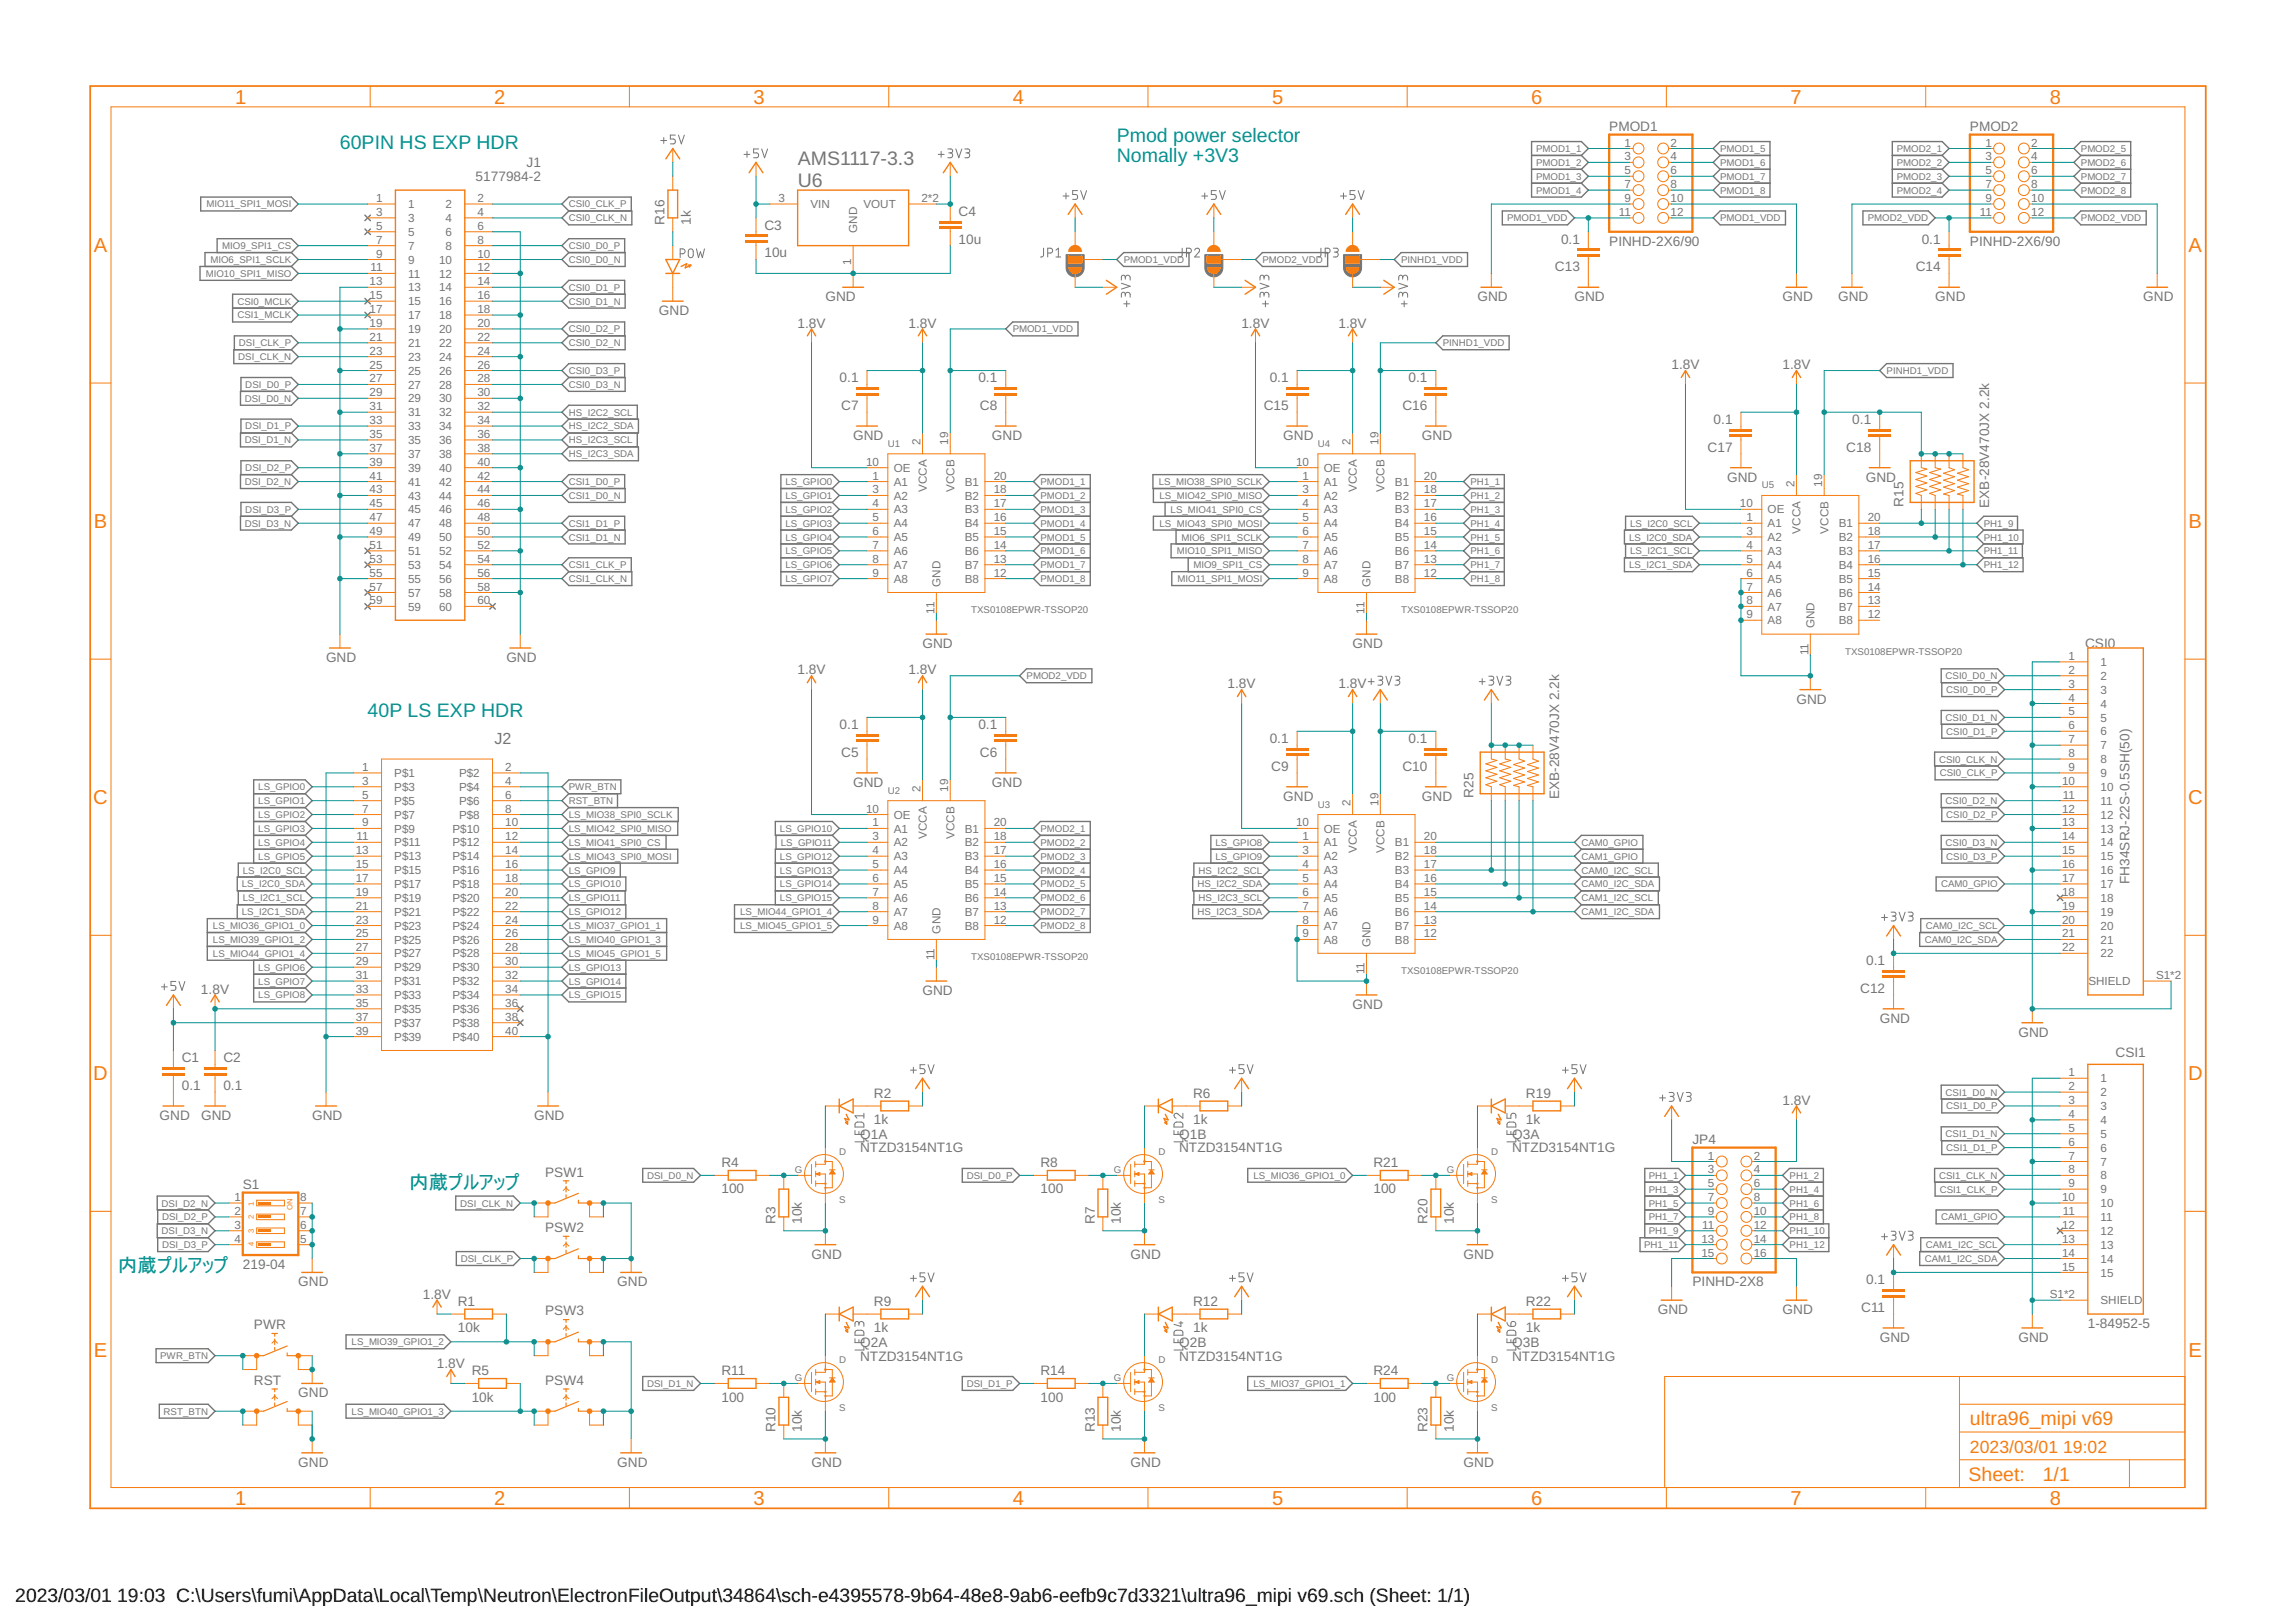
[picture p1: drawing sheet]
<svg xmlns="http://www.w3.org/2000/svg" width="420mm" height="297mm" viewBox="0 0 420 297" stroke-linecap="round" stroke-linejoin="round" font-family="sans-serif">
<defs><g id="words">
<g font-size="3.7" fill="#f57c10">
<text x="43" y="18.9">1</text>
<text x="90.5" y="18.9">2</text>
<text x="138" y="18.9">3</text>
<text x="185.4" y="18.9">4</text>
<text x="232.9" y="18.9">5</text>
<text x="280.3" y="18.9">6</text>
<text x="327.8" y="18.9">7</text>
<text x="375.3" y="18.9">8</text>
<text x="17.2" y="46.1">A</text>
<text x="400.7" y="46.1">A</text>
<text x="17.2" y="96.7">B</text>
<text x="400.7" y="96.7">B</text>
<text x="17.1" y="147.2">C</text>
<text x="400.6" y="147.2">C</text>
<text x="17.1" y="197.7">D</text>
<text x="400.6" y="197.7">D</text>
<text x="17.2" y="248.3">E</text>
<text x="400.7" y="248.3">E</text>
<text x="43" y="275.4">1</text>
<text x="90.5" y="275.4">2</text>
<text x="138" y="275.4">3</text>
<text x="185.4" y="275.4">4</text>
<text x="232.9" y="275.4">5</text>
<text x="280.3" y="275.4">6</text>
<text x="327.8" y="275.4">7</text>
<text x="375.3" y="275.4">8</text>
</g>
<g font-size="3.6" fill="#009292">
<text x="62.2" y="27.2">60PIN HS EXP HDR</text>
<text x="204.4" y="25.9">Pmod power selector</text>
<text x="204.4" y="29.7">Nomally +3V3</text>
<text x="67.3" y="131.3">40P LS EXP HDR</text>
<text x="74.9" y="217.6">内蔵プルアップ</text>
<text x="21.6" y="232.9">内蔵プルアップ</text>
</g>
<g font-size="3.6" fill="#757575">
<text x="146" y="30.2">AMS1117-3.3</text>
<text x="146" y="34.3">U6</text>
</g>
<g font-size="3.6" fill="#f57c10">
<text x="360.6" y="260.8">ultra96_mipi v69</text>
<text x="360.4" y="271.1">Sheet:</text>
<text x="374" y="271">1/1</text>
</g>
<g font-size="3.5">
<text x="2.8" y="293.2">2023/03/01</text>
<text x="21.5" y="293.2">19:03 C:\Users\fumi\AppData\Local\Temp\Neutron\ElectronFileOutput\34864\sch-e4395578-9b64-48e8-9ab6-eefb9c7d3321\ultra96_mipi v69.sch (Sheet: 1/1)</text>
</g>
<g font-size="3.2" fill="#f57c10">
<text x="360.6" y="265.9">2023/03/01</text>
<text x="377.7" y="265.9">19:02</text>
</g>
<text font-size="2.9" fill="#757575" x="90.5" y="136.2">J2</text>
<g font-size="2.5" fill="#757575">
<text x="294.6" y="24">PMOD1</text>
<text x="360.6" y="24">PMOD2</text>
<text x="87" y="33.1">5177984-2</text>
<text x="96.4" y="30.6">J1</text>
<text x="121.7" y="41.1" transform="rotate(-90 121.7 41.1)">R16</text>
<text x="126.5" y="41.1" transform="rotate(-90 126.5 41.1)">1k</text>
<text x="175.5" y="39.5">C4</text>
<text x="139.9" y="47.1">10u</text>
<text x="139.9" y="42">C3</text>
<text x="175.5" y="44.6">10u</text>
<text x="285.8" y="44.6">0.1</text>
<text x="294.6" y="45">PINHD-2X6/90</text>
<text x="351.8" y="44.6">0.1</text>
<text x="360.6" y="45">PINHD-2X6/90</text>
<text x="284.7" y="49.7">C13</text>
<text x="350.7" y="49.7">C14</text>
<text x="120.6" y="57.7">GND</text>
<text x="146" y="59.9">1.8V</text>
<text x="151.1" y="55.1">GND</text>
<text x="166.3" y="59.9">1.8V</text>
<text x="227.3" y="59.9">1.8V</text>
<text x="245" y="59.9">1.8V</text>
<text x="270.5" y="55.1">GND</text>
<text x="288.3" y="55.1">GND</text>
<text x="326.4" y="55.1">GND</text>
<text x="336.5" y="55.1">GND</text>
<text x="354.3" y="55.1">GND</text>
<text x="392.4" y="55.1">GND</text>
<text x="153.7" y="70">0.1</text>
<text x="179.1" y="70">0.1</text>
<text x="232.4" y="70">0.1</text>
<text x="257.8" y="70">0.1</text>
<text x="306" y="67.6">1.8V</text>
<text x="326.3" y="67.6">1.8V</text>
<text x="154" y="75.1">C7</text>
<text x="179.4" y="75.1">C8</text>
<text x="231.3" y="75.1">C15</text>
<text x="256.7" y="75.1">C16</text>
<text x="313.7" y="77.6">0.1</text>
<text x="339.1" y="77.6">0.1</text>
<text x="156.2" y="80.5">GND</text>
<text x="181.6" y="80.5">GND</text>
<text x="234.9" y="80.5">GND</text>
<text x="260.3" y="80.5">GND</text>
<text x="312.6" y="82.7">C17</text>
<text x="338" y="82.7">C18</text>
<text x="316.2" y="88.1">GND</text>
<text x="341.6" y="88.1">GND</text>
<text x="348.5" y="92.7" transform="rotate(-90 348.5 92.7)">R15</text>
<text x="364.2" y="93" transform="rotate(-90 364.2 93)">EXB-28V470JX 2.2k</text>
<text x="168.9" y="118.6">GND</text>
<text x="247.6" y="118.6">GND</text>
<text x="381.7" y="118.6">CSI0</text>
<text x="59.7" y="121.1">GND</text>
<text x="92.7" y="121.1">GND</text>
<text x="146" y="123.4">1.8V</text>
<text x="166.3" y="123.4">1.8V</text>
<text x="224.7" y="126">1.8V</text>
<text x="245" y="126">1.8V</text>
<text x="328.9" y="128.8">GND</text>
<text x="153.7" y="133.5">0.1</text>
<text x="179.1" y="133.5">0.1</text>
<text x="232.4" y="136">0.1</text>
<text x="257.8" y="136">0.1</text>
<text x="154" y="138.5">C5</text>
<text x="156.2" y="144">GND</text>
<text x="179.4" y="138.5">C6</text>
<text x="181.6" y="144">GND</text>
<text x="232.7" y="141.1">C9</text>
<text x="256.7" y="141.1">C10</text>
<text x="234.9" y="146.5">GND</text>
<text x="260.3" y="146.5">GND</text>
<text x="269.7" y="146" transform="rotate(-90 269.7 146)">R25</text>
<text x="285.5" y="146.3" transform="rotate(-90 285.5 146.3)">EXB-28V470JX 2.2k</text>
<text x="389.8" y="161.8" transform="rotate(-90 389.8 161.8)">FH34SRJ-22S-0.5SH(50)</text>
<text x="341.7" y="176.6">0.1</text>
<text x="36.8" y="181.8">1.8V</text>
<text x="168.9" y="182.1">GND</text>
<text x="247.6" y="184.6">GND</text>
<text x="340.6" y="181.7">C12</text>
<text x="344.1" y="187.2">GND</text>
<text x="369.5" y="189.7">GND</text>
<text x="33.3" y="194.4">C1</text>
<text x="40.9" y="194.4">C2</text>
<text x="387.3" y="193.5">CSI1</text>
<text x="33.3" y="199.5">0.1</text>
<text x="40.9" y="199.5">0.1</text>
<text x="160" y="200.9">R2</text>
<text x="218.4" y="200.9">R6</text>
<text x="279.4" y="200.9">R19</text>
<text x="326.3" y="202.2">1.8V</text>
<text x="29.2" y="204.9">GND</text>
<text x="36.8" y="204.9">GND</text>
<text x="57.1" y="204.9">GND</text>
<text x="97.8" y="204.9">GND</text>
<text x="157.5" y="208.4">Q1A</text>
<text x="160" y="205.7">1k</text>
<text x="215.9" y="208.4">Q1B</text>
<text x="218.4" y="205.7">1k</text>
<text x="276.8" y="208.4">Q3A</text>
<text x="279.4" y="205.7">1k</text>
<text x="309.8" y="209.4">JP4</text>
<text x="99.8" y="215.4">PSW1</text>
<text x="132.1" y="213.6">R4</text>
<text x="157.5" y="210.9">NTZD3154NT1G</text>
<text x="190.5" y="213.6">R8</text>
<text x="215.9" y="210.9">NTZD3154NT1G</text>
<text x="251.4" y="213.6">R21</text>
<text x="276.8" y="210.9">NTZD3154NT1G</text>
<text x="44.4" y="217.6">S1</text>
<text x="132.1" y="218.4">100</text>
<text x="190.5" y="218.4">100</text>
<text x="251.4" y="218.4">100</text>
<text x="99.8" y="225.5">PSW2</text>
<text x="142" y="224" transform="rotate(-90 142 224)">R3</text>
<text x="146.8" y="224" transform="rotate(-90 146.8 224)">10k</text>
<text x="200.4" y="224" transform="rotate(-90 200.4 224)">R7</text>
<text x="205.2" y="224" transform="rotate(-90 205.2 224)">10k</text>
<text x="261.4" y="224" transform="rotate(-90 261.4 224)">R20</text>
<text x="266.2" y="224" transform="rotate(-90 266.2 224)">10k</text>
<text x="44.4" y="232.2">219-04</text>
<text x="148.6" y="230.3">GND</text>
<text x="207" y="230.3">GND</text>
<text x="267.9" y="230.3">GND</text>
<text x="54.6" y="235.4">GND</text>
<text x="77.4" y="237.7">1.8V</text>
<text x="83.8" y="239">R1</text>
<text x="113" y="235.4">GND</text>
<text x="160" y="239">R9</text>
<text x="218.4" y="239">R12</text>
<text x="279.4" y="239">R22</text>
<text x="309.8" y="235.4">PINHD-2X8</text>
<text x="341.7" y="235">0.1</text>
<text x="46.5" y="243.3">PWR</text>
<text x="83.8" y="243.8">10k</text>
<text x="99.8" y="240.8">PSW3</text>
<text x="160" y="243.8">1k</text>
<text x="218.4" y="243.8">1k</text>
<text x="279.4" y="243.8">1k</text>
<text x="303.5" y="240.5">GND</text>
<text x="326.4" y="240.5">GND</text>
<text x="340.7" y="240.1">C11</text>
<text x="344.1" y="245.6">GND</text>
<text x="369.5" y="245.6">GND</text>
<text x="382.2" y="243">1-84952-5</text>
<text x="80" y="250.4">1.8V</text>
<text x="86.4" y="251.7">R5</text>
<text x="132.1" y="251.7">R11</text>
<text x="157.5" y="249">NTZD3154NT1G</text>
<text x="157.5" y="246.5">Q2A</text>
<text x="190.5" y="251.7">R14</text>
<text x="215.9" y="249">NTZD3154NT1G</text>
<text x="215.9" y="246.5">Q2B</text>
<text x="251.4" y="251.7">R24</text>
<text x="276.8" y="249">NTZD3154NT1G</text>
<text x="276.8" y="246.5">Q3B</text>
<text x="46.5" y="253.5">RST</text>
<text x="54.6" y="255.7">GND</text>
<text x="86.4" y="256.5">10k</text>
<text x="99.8" y="253.5">PSW4</text>
<text x="132.1" y="256.5">100</text>
<text x="190.5" y="256.5">100</text>
<text x="251.4" y="256.5">100</text>
<text x="142" y="262.1" transform="rotate(-90 142 262.1)">R10</text>
<text x="146.8" y="262.1" transform="rotate(-90 146.8 262.1)">10k</text>
<text x="200.4" y="262.1" transform="rotate(-90 200.4 262.1)">R13</text>
<text x="205.2" y="262.1" transform="rotate(-90 205.2 262.1)">10k</text>
<text x="261.4" y="262.1" transform="rotate(-90 261.4 262.1)">R23</text>
<text x="266.2" y="262.1" transform="rotate(-90 266.2 262.1)">10k</text>
<text x="54.6" y="268.4">GND</text>
<text x="113" y="268.4">GND</text>
<text x="148.6" y="268.4">GND</text>
<text x="207" y="268.4">GND</text>
<text x="267.9" y="268.4">GND</text>
</g>
<g font-size="2.1" fill="#757575">
<text x="297.4" y="26.8">1</text>
<text x="297.4" y="29.4">3</text>
<text x="305.8" y="26.8">2</text>
<text x="305.8" y="29.4">4</text>
<text x="363.5" y="26.8">1</text>
<text x="363.5" y="29.4">3</text>
<text x="371.9" y="26.8">2</text>
<text x="371.9" y="29.4">4</text>
<text x="297.4" y="31.9">5</text>
<text x="297.4" y="34.4">7</text>
<text x="305.8" y="31.9">6</text>
<text x="305.8" y="34.4">8</text>
<text x="363.5" y="31.9">5</text>
<text x="363.5" y="34.4">7</text>
<text x="371.9" y="31.9">6</text>
<text x="371.9" y="34.4">8</text>
<text x="68.9" y="37">1</text>
<text x="68.9" y="39.5">3</text>
<text x="74.7" y="38.1">1</text>
<text x="74.7" y="40.6">3</text>
<text x="81.6" y="38.1">2</text>
<text x="81.6" y="40.6">4</text>
<text x="87.4" y="37">2</text>
<text x="87.4" y="39.5">4</text>
<text x="142.5" y="37">3</text>
<text x="148.4" y="38.1">VIN</text>
<text x="158.1" y="38.1">VOUT</text>
<text x="168.7" y="37">2*2</text>
<text x="296.4" y="39.5">11</text>
<text x="297.4" y="37">9</text>
<text x="305.8" y="37">10</text>
<text x="305.8" y="39.5">12</text>
<text x="362.4" y="39.5">11</text>
<text x="363.5" y="37">9</text>
<text x="371.9" y="37">10</text>
<text x="371.9" y="39.5">12</text>
<text x="68.9" y="42.1">5</text>
<text x="68.9" y="44.6">7</text>
<text x="68.9" y="47.1">9</text>
<text x="74.7" y="43.2">5</text>
<text x="74.7" y="45.7">7</text>
<text x="81.6" y="43.2">6</text>
<text x="81.6" y="45.7">8</text>
<text x="87.4" y="42.1">6</text>
<text x="87.4" y="44.6">8</text>
<text x="87.4" y="47.1">10</text>
<text x="157" y="42.6" transform="rotate(-90 157 42.6)">GND</text>
<text x="67.7" y="52.2">13</text>
<text x="67.8" y="49.7">11</text>
<text x="74.7" y="48.3">9</text>
<text x="74.7" y="50.8">11</text>
<text x="74.7" y="53.3">13</text>
<text x="80.4" y="48.3">10</text>
<text x="80.4" y="50.8">12</text>
<text x="80.4" y="53.3">14</text>
<text x="87.4" y="49.7">12</text>
<text x="87.4" y="52.2">14</text>
<text x="155.8" y="48.5" transform="rotate(-90 155.8 48.5)">1</text>
<text x="67.7" y="54.8">15</text>
<text x="67.7" y="57.3">17</text>
<text x="67.7" y="59.8">19</text>
<text x="74.7" y="55.9">15</text>
<text x="74.7" y="58.4">17</text>
<text x="80.4" y="55.9">16</text>
<text x="80.4" y="58.4">18</text>
<text x="87.4" y="54.8">16</text>
<text x="87.4" y="57.3">18</text>
<text x="87.4" y="59.8">20</text>
<text x="67.7" y="62.4">21</text>
<text x="67.7" y="64.9">23</text>
<text x="74.7" y="61">19</text>
<text x="74.7" y="63.5">21</text>
<text x="80.4" y="61">20</text>
<text x="80.4" y="63.5">22</text>
<text x="87.4" y="62.4">22</text>
<text x="87.4" y="64.9">24</text>
<text x="67.7" y="67.5">25</text>
<text x="67.7" y="70">27</text>
<text x="74.7" y="66">23</text>
<text x="74.7" y="68.6">25</text>
<text x="74.7" y="71.1">27</text>
<text x="80.4" y="66">24</text>
<text x="80.4" y="68.6">26</text>
<text x="80.4" y="71.1">28</text>
<text x="87.4" y="67.5">26</text>
<text x="87.4" y="70">28</text>
<text x="67.7" y="72.5">29</text>
<text x="67.7" y="75.1">31</text>
<text x="67.7" y="77.6">33</text>
<text x="74.7" y="73.7">29</text>
<text x="74.7" y="76.2">31</text>
<text x="80.4" y="73.7">30</text>
<text x="80.4" y="76.2">32</text>
<text x="87.4" y="72.5">30</text>
<text x="87.4" y="75.1">32</text>
<text x="87.4" y="77.6">34</text>
<text x="67.7" y="80.2">35</text>
<text x="67.7" y="82.7">37</text>
<text x="74.7" y="78.7">33</text>
<text x="74.7" y="81.3">35</text>
<text x="74.7" y="83.8">37</text>
<text x="80.4" y="78.7">34</text>
<text x="80.4" y="81.3">36</text>
<text x="80.4" y="83.8">38</text>
<text x="87.4" y="80.2">36</text>
<text x="87.4" y="82.7">38</text>
<text x="168.5" y="81.4" transform="rotate(-90 168.5 81.4)">2</text>
<text x="173.6" y="81.4" transform="rotate(-90 173.6 81.4)">19</text>
<text x="247.3" y="81.4" transform="rotate(-90 247.3 81.4)">2</text>
<text x="252.3" y="81.4" transform="rotate(-90 252.3 81.4)">19</text>
<text x="67.7" y="85.2">39</text>
<text x="67.7" y="87.8">41</text>
<text x="74.7" y="86.4">39</text>
<text x="74.7" y="88.9">41</text>
<text x="80.4" y="86.4">40</text>
<text x="80.4" y="88.9">42</text>
<text x="87.4" y="85.2">40</text>
<text x="87.4" y="87.8">42</text>
<text x="158.5" y="85.2">10</text>
<text x="159.7" y="87.8">1</text>
<text x="163.6" y="88.9">A1</text>
<text x="163.6" y="86.4">OE</text>
<text x="176.7" y="88.9">B1</text>
<text x="181.9" y="87.8">20</text>
<text x="237.3" y="85.2">10</text>
<text x="238.5" y="87.8">1</text>
<text x="242.3" y="88.9">A1</text>
<text x="242.3" y="86.4">OE</text>
<text x="255.4" y="88.9">B1</text>
<text x="260.7" y="87.8">20</text>
<text x="328.5" y="89" transform="rotate(-90 328.5 89)">2</text>
<text x="333.6" y="89" transform="rotate(-90 333.6 89)">19</text>
<text x="67.7" y="90.3">43</text>
<text x="67.7" y="92.9">45</text>
<text x="67.7" y="95.4">47</text>
<text x="74.7" y="91.4">43</text>
<text x="74.7" y="94">45</text>
<text x="80.4" y="91.4">44</text>
<text x="80.4" y="94">46</text>
<text x="87.4" y="90.3">44</text>
<text x="87.4" y="92.9">46</text>
<text x="87.4" y="95.4">48</text>
<text x="159.7" y="90.3">3</text>
<text x="159.7" y="92.9">4</text>
<text x="159.7" y="95.4">5</text>
<text x="163.6" y="91.4">A2</text>
<text x="163.6" y="94">A3</text>
<text x="169.7" y="90" transform="rotate(-90 169.7 90)">VCCA</text>
<text x="174.7" y="90" transform="rotate(-90 174.7 90)">VCCB</text>
<text x="176.7" y="94">B3</text>
<text x="176.7" y="91.4">B2</text>
<text x="181.9" y="95.4">16</text>
<text x="181.9" y="92.9">17</text>
<text x="181.9" y="90.3">18</text>
<text x="238.5" y="90.3">3</text>
<text x="238.5" y="92.9">4</text>
<text x="238.5" y="95.4">5</text>
<text x="242.3" y="91.4">A2</text>
<text x="242.3" y="94">A3</text>
<text x="248.4" y="90" transform="rotate(-90 248.4 90)">VCCA</text>
<text x="253.5" y="90" transform="rotate(-90 253.5 90)">VCCB</text>
<text x="255.4" y="94">B3</text>
<text x="255.4" y="91.4">B2</text>
<text x="260.7" y="95.4">16</text>
<text x="260.7" y="92.9">17</text>
<text x="260.7" y="90.3">18</text>
<text x="318.5" y="92.9">10</text>
<text x="319.7" y="95.4">1</text>
<text x="323.6" y="94">OE</text>
<text x="341.9" y="95.4">20</text>
<text x="67.7" y="97.9">49</text>
<text x="67.7" y="100.5">51</text>
<text x="74.7" y="96.5">47</text>
<text x="74.7" y="99">49</text>
<text x="74.7" y="101.6">51</text>
<text x="80.4" y="96.5">48</text>
<text x="80.4" y="99">50</text>
<text x="80.4" y="101.6">52</text>
<text x="87.4" y="97.9">50</text>
<text x="87.4" y="100.5">52</text>
<text x="159.7" y="97.9">6</text>
<text x="159.7" y="100.5">7</text>
<text x="163.6" y="96.5">A4</text>
<text x="163.6" y="99">A5</text>
<text x="163.6" y="101.6">A6</text>
<text x="176.7" y="101.6">B6</text>
<text x="176.7" y="99">B5</text>
<text x="176.7" y="96.5">B4</text>
<text x="181.9" y="100.5">14</text>
<text x="181.9" y="97.9">15</text>
<text x="238.5" y="97.9">6</text>
<text x="238.5" y="100.5">7</text>
<text x="242.3" y="96.5">A4</text>
<text x="242.3" y="99">A5</text>
<text x="242.3" y="101.6">A6</text>
<text x="255.4" y="101.6">B6</text>
<text x="255.4" y="99">B5</text>
<text x="255.4" y="96.5">B4</text>
<text x="260.7" y="100.5">14</text>
<text x="260.7" y="97.9">15</text>
<text x="319.7" y="97.9">3</text>
<text x="319.7" y="100.5">4</text>
<text x="323.6" y="96.5">A1</text>
<text x="323.6" y="99">A2</text>
<text x="323.6" y="101.6">A3</text>
<text x="329.7" y="97.7" transform="rotate(-90 329.7 97.7)">VCCA</text>
<text x="334.7" y="97.7" transform="rotate(-90 334.7 97.7)">VCCB</text>
<text x="336.7" y="101.6">B3</text>
<text x="336.7" y="99">B2</text>
<text x="336.7" y="96.5">B1</text>
<text x="341.9" y="100.5">17</text>
<text x="341.9" y="97.9">18</text>
<text x="67.7" y="103">53</text>
<text x="67.7" y="105.6">55</text>
<text x="74.7" y="104.1">53</text>
<text x="74.7" y="106.7">55</text>
<text x="80.4" y="104.1">54</text>
<text x="80.4" y="106.7">56</text>
<text x="87.4" y="103">54</text>
<text x="87.4" y="105.6">56</text>
<text x="159.7" y="103">8</text>
<text x="159.7" y="105.6">9</text>
<text x="163.6" y="104.1">A7</text>
<text x="163.6" y="106.7">A8</text>
<text x="172.2" y="107.4" transform="rotate(-90 172.2 107.4)">GND</text>
<text x="176.7" y="106.7">B8</text>
<text x="176.7" y="104.1">B7</text>
<text x="181.9" y="105.6">12</text>
<text x="181.9" y="103">13</text>
<text x="238.5" y="103">8</text>
<text x="238.5" y="105.6">9</text>
<text x="242.3" y="104.1">A7</text>
<text x="242.3" y="106.7">A8</text>
<text x="250.9" y="107.4" transform="rotate(-90 250.9 107.4)">GND</text>
<text x="255.4" y="106.7">B8</text>
<text x="255.4" y="104.1">B7</text>
<text x="260.7" y="105.6">12</text>
<text x="260.7" y="103">13</text>
<text x="319.7" y="103">5</text>
<text x="319.7" y="105.6">6</text>
<text x="323.6" y="104.1">A4</text>
<text x="323.6" y="106.7">A5</text>
<text x="336.7" y="106.7">B5</text>
<text x="336.7" y="104.1">B4</text>
<text x="341.9" y="105.6">15</text>
<text x="341.9" y="103">16</text>
<text x="67.7" y="108.1">57</text>
<text x="67.7" y="110.6">59</text>
<text x="74.7" y="109.2">57</text>
<text x="74.7" y="111.7">59</text>
<text x="80.4" y="109.2">58</text>
<text x="80.4" y="111.7">60</text>
<text x="87.4" y="108.1">58</text>
<text x="87.4" y="110.6">60</text>
<text x="171.1" y="112.3" transform="rotate(-90 171.1 112.3)">11</text>
<text x="249.8" y="112.3" transform="rotate(-90 249.8 112.3)">11</text>
<text x="319.7" y="108.1">7</text>
<text x="319.7" y="110.6">8</text>
<text x="319.7" y="113.2">9</text>
<text x="323.6" y="109.2">A6</text>
<text x="323.6" y="111.7">A7</text>
<text x="336.7" y="111.7">B7</text>
<text x="336.7" y="109.2">B6</text>
<text x="341.9" y="113.2">12</text>
<text x="341.9" y="110.6">13</text>
<text x="341.9" y="108.1">14</text>
<text x="323.6" y="114.3">A8</text>
<text x="331.1" y="119.9" transform="rotate(-90 331.1 119.9)">11</text>
<text x="332.2" y="115" transform="rotate(-90 332.2 115)">GND</text>
<text x="336.7" y="114.3">B8</text>
<text x="378.7" y="120.8">1</text>
<text x="378.7" y="123.3">2</text>
<text x="378.7" y="125.9">3</text>
<text x="384.6" y="121.9">1</text>
<text x="384.6" y="124.4">2</text>
<text x="378.7" y="128.4">4</text>
<text x="378.7" y="130.9">5</text>
<text x="384.6" y="127">3</text>
<text x="384.6" y="129.5">4</text>
<text x="378.7" y="133.5">6</text>
<text x="378.7" y="136">7</text>
<text x="384.6" y="132.1">5</text>
<text x="384.6" y="134.6">6</text>
<text x="384.6" y="137.1">7</text>
<text x="66.3" y="141.1">1</text>
<text x="66.3" y="143.6">3</text>
<text x="72.2" y="142.2">P$1</text>
<text x="84" y="142.2">P$2</text>
<text x="92.5" y="141.1">2</text>
<text x="92.5" y="143.6">4</text>
<text x="377.5" y="143.6">10</text>
<text x="378.7" y="138.6">8</text>
<text x="378.7" y="141.1">9</text>
<text x="384.6" y="139.7">8</text>
<text x="384.6" y="142.2">9</text>
<text x="66.3" y="146.2">5</text>
<text x="66.3" y="148.7">7</text>
<text x="72.2" y="144.8">P$3</text>
<text x="72.2" y="147.3">P$5</text>
<text x="72.2" y="149.8">P$7</text>
<text x="84" y="144.8">P$4</text>
<text x="84" y="147.3">P$6</text>
<text x="84" y="149.8">P$8</text>
<text x="92.5" y="146.2">6</text>
<text x="92.5" y="148.7">8</text>
<text x="158.5" y="148.7">10</text>
<text x="163.6" y="149.8">OE</text>
<text x="168.5" y="144.9" transform="rotate(-90 168.5 144.9)">2</text>
<text x="173.6" y="144.9" transform="rotate(-90 173.6 144.9)">19</text>
<text x="247.3" y="147.5" transform="rotate(-90 247.3 147.5)">2</text>
<text x="252.3" y="147.5" transform="rotate(-90 252.3 147.5)">19</text>
<text x="377.5" y="148.7">12</text>
<text x="377.7" y="146.2">11</text>
<text x="384.6" y="144.8">10</text>
<text x="384.6" y="147.3">11</text>
<text x="384.6" y="149.8">12</text>
<text x="65.3" y="153.8">11</text>
<text x="66.3" y="151.3">9</text>
<text x="72.2" y="152.4">P$9</text>
<text x="72.2" y="154.9">P$11</text>
<text x="82.9" y="152.4">P$10</text>
<text x="82.9" y="154.9">P$12</text>
<text x="92.5" y="151.3">10</text>
<text x="92.5" y="153.8">12</text>
<text x="159.7" y="151.3">1</text>
<text x="159.7" y="153.8">3</text>
<text x="163.6" y="152.4">A1</text>
<text x="163.6" y="154.9">A2</text>
<text x="169.7" y="153.5" transform="rotate(-90 169.7 153.5)">VCCA</text>
<text x="174.7" y="153.5" transform="rotate(-90 174.7 153.5)">VCCB</text>
<text x="176.7" y="154.9">B2</text>
<text x="176.7" y="152.4">B1</text>
<text x="181.9" y="153.8">18</text>
<text x="181.9" y="151.3">20</text>
<text x="237.3" y="151.3">10</text>
<text x="238.5" y="153.8">1</text>
<text x="242.3" y="154.9">A1</text>
<text x="242.3" y="152.4">OE</text>
<text x="255.4" y="154.9">B1</text>
<text x="260.7" y="153.8">20</text>
<text x="377.5" y="151.3">13</text>
<text x="377.5" y="153.8">14</text>
<text x="384.6" y="152.4">13</text>
<text x="384.6" y="154.9">14</text>
<text x="65.1" y="156.3">13</text>
<text x="65.1" y="158.9">15</text>
<text x="65.1" y="161.4">17</text>
<text x="72.2" y="157.5">P$13</text>
<text x="72.2" y="160">P$15</text>
<text x="82.9" y="157.5">P$14</text>
<text x="82.9" y="160">P$16</text>
<text x="92.5" y="156.3">14</text>
<text x="92.5" y="158.9">16</text>
<text x="92.5" y="161.4">18</text>
<text x="159.7" y="156.3">4</text>
<text x="159.7" y="158.9">5</text>
<text x="159.7" y="161.4">6</text>
<text x="163.6" y="157.5">A3</text>
<text x="163.6" y="160">A4</text>
<text x="176.7" y="160">B4</text>
<text x="176.7" y="157.5">B3</text>
<text x="181.9" y="161.4">15</text>
<text x="181.9" y="158.9">16</text>
<text x="181.9" y="156.3">17</text>
<text x="238.5" y="156.3">3</text>
<text x="238.5" y="158.9">4</text>
<text x="238.5" y="161.4">5</text>
<text x="242.3" y="157.5">A2</text>
<text x="242.3" y="160">A3</text>
<text x="248.4" y="156.1" transform="rotate(-90 248.4 156.1)">VCCA</text>
<text x="253.5" y="156.1" transform="rotate(-90 253.5 156.1)">VCCB</text>
<text x="255.4" y="160">B3</text>
<text x="255.4" y="157.5">B2</text>
<text x="260.7" y="161.4">16</text>
<text x="260.7" y="158.9">17</text>
<text x="260.7" y="156.3">18</text>
<text x="377.5" y="156.3">15</text>
<text x="377.5" y="158.9">16</text>
<text x="377.5" y="161.4">17</text>
<text x="384.6" y="157.5">15</text>
<text x="384.6" y="160">16</text>
<text x="65.1" y="164">19</text>
<text x="65.1" y="166.5">21</text>
<text x="72.2" y="162.5">P$17</text>
<text x="72.2" y="165.1">P$19</text>
<text x="72.2" y="167.6">P$21</text>
<text x="82.9" y="162.5">P$18</text>
<text x="82.9" y="165.1">P$20</text>
<text x="82.9" y="167.6">P$22</text>
<text x="92.5" y="164">20</text>
<text x="92.5" y="166.5">22</text>
<text x="159.7" y="164">7</text>
<text x="159.7" y="166.5">8</text>
<text x="163.6" y="162.5">A5</text>
<text x="163.6" y="165.1">A6</text>
<text x="163.6" y="167.6">A7</text>
<text x="176.7" y="167.6">B7</text>
<text x="176.7" y="165.1">B6</text>
<text x="176.7" y="162.5">B5</text>
<text x="181.9" y="166.5">13</text>
<text x="181.9" y="164">14</text>
<text x="238.5" y="164">6</text>
<text x="238.5" y="166.5">7</text>
<text x="242.3" y="162.5">A4</text>
<text x="242.3" y="165.1">A5</text>
<text x="242.3" y="167.6">A6</text>
<text x="255.4" y="167.6">B6</text>
<text x="255.4" y="165.1">B5</text>
<text x="255.4" y="162.5">B4</text>
<text x="260.7" y="166.5">14</text>
<text x="260.7" y="164">15</text>
<text x="377.5" y="164">18</text>
<text x="377.5" y="166.5">19</text>
<text x="384.6" y="162.5">17</text>
<text x="384.6" y="165.1">18</text>
<text x="384.6" y="167.6">19</text>
<text x="65.1" y="169">23</text>
<text x="65.1" y="171.6">25</text>
<text x="72.2" y="170.2">P$23</text>
<text x="72.2" y="172.7">P$25</text>
<text x="82.9" y="170.2">P$24</text>
<text x="82.9" y="172.7">P$26</text>
<text x="92.5" y="169">24</text>
<text x="92.5" y="171.6">26</text>
<text x="159.7" y="169">9</text>
<text x="163.6" y="170.2">A8</text>
<text x="172.2" y="170.9" transform="rotate(-90 172.2 170.9)">GND</text>
<text x="176.7" y="170.2">B8</text>
<text x="181.9" y="169">12</text>
<text x="238.5" y="169">8</text>
<text x="238.5" y="171.6">9</text>
<text x="242.3" y="170.2">A7</text>
<text x="242.3" y="172.7">A8</text>
<text x="250.9" y="173.4" transform="rotate(-90 250.9 173.4)">GND</text>
<text x="255.4" y="172.7">B8</text>
<text x="255.4" y="170.2">B7</text>
<text x="260.7" y="171.6">12</text>
<text x="260.7" y="169">13</text>
<text x="377.5" y="169">20</text>
<text x="377.5" y="171.6">21</text>
<text x="384.6" y="170.2">20</text>
<text x="384.6" y="172.7">21</text>
<text x="65.1" y="174.1">27</text>
<text x="65.1" y="176.7">29</text>
<text x="65.1" y="179.2">31</text>
<text x="72.2" y="175.2">P$27</text>
<text x="72.2" y="177.8">P$29</text>
<text x="82.9" y="175.2">P$28</text>
<text x="82.9" y="177.8">P$30</text>
<text x="92.5" y="174.1">28</text>
<text x="92.5" y="176.7">30</text>
<text x="92.5" y="179.2">32</text>
<text x="171.1" y="175.8" transform="rotate(-90 171.1 175.8)">11</text>
<text x="249.8" y="178.3" transform="rotate(-90 249.8 178.3)">11</text>
<text x="377.5" y="174.1">22</text>
<text x="384.6" y="175.2">22</text>
<text x="394.7" y="179.2">S1*2</text>
<text x="65.1" y="181.7">33</text>
<text x="65.1" y="184.3">35</text>
<text x="72.2" y="180.3">P$31</text>
<text x="72.2" y="182.9">P$33</text>
<text x="72.2" y="185.4">P$35</text>
<text x="82.9" y="180.3">P$32</text>
<text x="82.9" y="182.9">P$34</text>
<text x="82.9" y="185.4">P$36</text>
<text x="92.5" y="181.7">34</text>
<text x="92.5" y="184.3">36</text>
<text x="382.3" y="180.3">SHIELD</text>
<text x="65.1" y="186.8">37</text>
<text x="65.1" y="189.4">39</text>
<text x="72.2" y="187.9">P$37</text>
<text x="72.2" y="190.5">P$39</text>
<text x="82.9" y="187.9">P$38</text>
<text x="82.9" y="190.5">P$40</text>
<text x="92.5" y="186.8">38</text>
<text x="92.5" y="189.4">40</text>
<text x="378.7" y="197">1</text>
<text x="378.7" y="199.5">2</text>
<text x="378.7" y="202.1">3</text>
<text x="384.6" y="198.1">1</text>
<text x="384.6" y="200.6">2</text>
<text x="384.6" y="203.2">3</text>
<text x="378.7" y="204.6">4</text>
<text x="378.7" y="207.1">5</text>
<text x="378.7" y="209.7">6</text>
<text x="384.6" y="205.7">4</text>
<text x="384.6" y="208.2">5</text>
<text x="312.7" y="212.2">1</text>
<text x="312.7" y="214.8">3</text>
<text x="321.1" y="212.2">2</text>
<text x="321.1" y="214.8">4</text>
<text x="378.7" y="212.2">7</text>
<text x="378.7" y="214.8">8</text>
<text x="384.6" y="210.8">6</text>
<text x="384.6" y="213.3">7</text>
<text x="384.6" y="215.9">8</text>
<text x="42.9" y="219.8">1</text>
<text x="55" y="219.8">8</text>
<text x="312.7" y="217.3">5</text>
<text x="312.7" y="219.8">7</text>
<text x="321.1" y="217.3">6</text>
<text x="321.1" y="219.8">8</text>
<text x="377.5" y="219.8">10</text>
<text x="378.7" y="217.3">9</text>
<text x="384.6" y="218.4">9</text>
<text x="384.6" y="220.9">10</text>
<text x="42.9" y="222.4">2</text>
<text x="42.9" y="224.9">3</text>
<text x="42.9" y="227.4">4</text>
<text x="55" y="227.4">5</text>
<text x="55" y="224.9">6</text>
<text x="55" y="222.4">7</text>
<text x="311.5" y="227.4">13</text>
<text x="311.6" y="224.9">11</text>
<text x="312.7" y="222.4">9</text>
<text x="321.1" y="222.4">10</text>
<text x="321.1" y="224.9">12</text>
<text x="321.1" y="227.4">14</text>
<text x="377.5" y="224.9">12</text>
<text x="377.5" y="227.4">13</text>
<text x="377.7" y="222.4">11</text>
<text x="384.6" y="223.5">11</text>
<text x="384.6" y="226">12</text>
<text x="311.5" y="230">15</text>
<text x="321.1" y="230">16</text>
<text x="377.5" y="230">14</text>
<text x="377.5" y="232.5">15</text>
<text x="384.6" y="228.6">13</text>
<text x="384.6" y="231.1">14</text>
<text x="384.6" y="233.6">15</text>
<text x="375.3" y="237.6">S1*2</text>
<text x="384.6" y="238.7">SHIELD</text>
</g>
<g font-size="1.8" fill="#757575">
<text x="281.2" y="27.8">PMOD1_1</text>
<text x="314.9" y="27.8">PMOD1_5</text>
<text x="347.3" y="27.8">PMOD2_1</text>
<text x="381" y="27.8">PMOD2_5</text>
<text x="281.2" y="30.4">PMOD1_2</text>
<text x="281.2" y="32.9">PMOD1_3</text>
<text x="281.2" y="35.4">PMOD1_4</text>
<text x="314.9" y="30.4">PMOD1_6</text>
<text x="314.9" y="32.9">PMOD1_7</text>
<text x="314.9" y="35.4">PMOD1_8</text>
<text x="347.3" y="30.4">PMOD2_2</text>
<text x="347.3" y="32.9">PMOD2_3</text>
<text x="347.3" y="35.4">PMOD2_4</text>
<text x="381" y="30.4">PMOD2_6</text>
<text x="381" y="32.9">PMOD2_7</text>
<text x="381" y="35.4">PMOD2_8</text>
<text x="37.8" y="38">MIO11_SPI1_MOSI</text>
<text x="104.1" y="38">CSI0_CLK_P</text>
<text x="104.1" y="40.5">CSI0_CLK_N</text>
<text x="275.9" y="40.5">PMOD1_VDD</text>
<text x="314.9" y="40.5">PMOD1_VDD</text>
<text x="341.9" y="40.5">PMOD2_VDD</text>
<text x="381" y="40.5">PMOD2_VDD</text>
<text x="40.7" y="45.6">MIO9_SPI1_CS</text>
<text x="104.1" y="45.6">CSI0_D0_P</text>
<text x="37.7" y="50.7">MIO10_SPI1_MISO</text>
<text x="38.5" y="48.1">MIO6_SPI1_SCLK</text>
<text x="104.1" y="48.1">CSI0_D0_N</text>
<text x="104.1" y="53.2">CSI0_D1_P</text>
<text x="205.7" y="48.1">PMOD1_VDD</text>
<text x="231.1" y="48.1">PMOD2_VDD</text>
<text x="256.5" y="48.1">PINHD1_VDD</text>
<text x="43.5" y="55.7">CSI0_MCLK</text>
<text x="43.5" y="58.3">CSI1_MCLK</text>
<text x="104.1" y="55.7">CSI0_D1_N</text>
<text x="43.6" y="65.9">DSI_CLK_N</text>
<text x="43.7" y="63.4">DSI_CLK_P</text>
<text x="104.1" y="60.8">CSI0_D2_P</text>
<text x="104.1" y="63.4">CSI0_D2_N</text>
<text x="185.4" y="60.8">PMOD1_VDD</text>
<text x="264.1" y="63.4">PINHD1_VDD</text>
<text x="44.9" y="71">DSI_D0_P</text>
<text x="104.1" y="68.4">CSI0_D3_P</text>
<text x="104.1" y="71">CSI0_D3_N</text>
<text x="345.4" y="68.4">PINHD1_VDD</text>
<text x="44.8" y="73.5">DSI_D0_N</text>
<text x="104.1" y="76.1">HS_I2C2_SCL</text>
<text x="44.8" y="81.1">DSI_D1_N</text>
<text x="44.9" y="78.6">DSI_D1_P</text>
<text x="104.1" y="83.7">HS_I2C3_SDA</text>
<text x="104.1" y="81.1">HS_I2C3_SCL</text>
<text x="104.1" y="78.6">HS_I2C2_SDA</text>
<text x="162.5" y="81.8">U1</text>
<text x="241.3" y="81.8">U4</text>
<text x="44.8" y="88.8">DSI_D2_N</text>
<text x="44.9" y="86.2">DSI_D2_P</text>
<text x="104.1" y="88.8">CSI1_D0_P</text>
<text x="143.8" y="88.8">LS_GPIO0</text>
<text x="190.5" y="88.8">PMOD1_1</text>
<text x="212.1" y="88.8">LS_MIO38_SPI0_SCLK</text>
<text x="269.2" y="88.8">PH1_1</text>
<text x="322.5" y="89.4">U5</text>
<text x="44.9" y="93.8">DSI_D3_P</text>
<text x="104.1" y="91.3">CSI1_D0_N</text>
<text x="143.8" y="91.3">LS_GPIO1</text>
<text x="143.8" y="93.8">LS_GPIO2</text>
<text x="190.5" y="91.3">PMOD1_2</text>
<text x="190.5" y="93.8">PMOD1_3</text>
<text x="212.3" y="91.3">LS_MIO42_SPI0_MISO</text>
<text x="214.3" y="93.8">LS_MIO41_SPI0_CS</text>
<text x="269.2" y="91.3">PH1_2</text>
<text x="269.2" y="93.8">PH1_3</text>
<text x="44.8" y="96.4">DSI_D3_N</text>
<text x="104.1" y="98.9">CSI1_D1_N</text>
<text x="104.1" y="96.4">CSI1_D1_P</text>
<text x="143.8" y="96.4">LS_GPIO3</text>
<text x="143.8" y="98.9">LS_GPIO4</text>
<text x="143.8" y="101.5">LS_GPIO5</text>
<text x="190.5" y="96.4">PMOD1_4</text>
<text x="190.5" y="98.9">PMOD1_5</text>
<text x="190.5" y="101.5">PMOD1_6</text>
<text x="212.3" y="96.4">LS_MIO43_SPI0_MOSI</text>
<text x="215.5" y="101.5">MIO10_SPI1_MISO</text>
<text x="216.3" y="98.9">MIO6_SPI1_SCLK</text>
<text x="269.2" y="96.4">PH1_4</text>
<text x="269.2" y="98.9">PH1_5</text>
<text x="269.2" y="101.5">PH1_6</text>
<text x="298.2" y="98.9">LS_I2C0_SDA</text>
<text x="298.4" y="96.4">LS_I2C0_SCL</text>
<text x="298.4" y="101.5">LS_I2C1_SCL</text>
<text x="363.2" y="96.4">PH1_9</text>
<text x="363.2" y="98.9">PH1_10</text>
<text x="363.2" y="101.5">PH1_11</text>
<text x="104.1" y="106.5">CSI1_CLK_N</text>
<text x="104.1" y="104">CSI1_CLK_P</text>
<text x="143.8" y="104">LS_GPIO6</text>
<text x="143.8" y="106.5">LS_GPIO7</text>
<text x="190.5" y="104">PMOD1_7</text>
<text x="190.5" y="106.5">PMOD1_8</text>
<text x="215.6" y="106.5">MIO11_SPI1_MOSI</text>
<text x="218.5" y="104">MIO9_SPI1_CS</text>
<text x="269.2" y="104">PH1_7</text>
<text x="269.2" y="106.5">PH1_8</text>
<text x="298.2" y="104">LS_I2C1_SDA</text>
<text x="363.2" y="104">PH1_12</text>
<text x="177.8" y="112.3">TXS0108EPWR-TSSOP20</text>
<text x="256.5" y="112.3">TXS0108EPWR-TSSOP20</text>
<text x="337.8" y="119.9">TXS0108EPWR-TSSOP20</text>
<text x="187.9" y="124.3">PMOD2_VDD</text>
<text x="356.2" y="124.3">CSI0_D0_N</text>
<text x="356.2" y="131.9">CSI0_D1_N</text>
<text x="356.3" y="126.9">CSI0_D0_P</text>
<text x="356.3" y="134.5">CSI0_D1_P</text>
<text x="355" y="139.6">CSI0_CLK_N</text>
<text x="355.1" y="142.1">CSI0_CLK_P</text>
<text x="47.3" y="144.6">LS_GPIO0</text>
<text x="47.3" y="147.2">LS_GPIO1</text>
<text x="47.3" y="149.7">LS_GPIO2</text>
<text x="104.1" y="147.2">RST_BTN</text>
<text x="104.1" y="149.7">LS_MIO38_SPI0_SCLK</text>
<text x="104.1" y="144.6">PWR_BTN</text>
<text x="162.5" y="145.3">U2</text>
<text x="241.3" y="147.8">U3</text>
<text x="356.2" y="147.2">CSI0_D2_N</text>
<text x="356.3" y="149.7">CSI0_D2_P</text>
<text x="47.3" y="152.3">LS_GPIO3</text>
<text x="47.3" y="154.8">LS_GPIO4</text>
<text x="104.1" y="152.3">LS_MIO42_SPI0_MISO</text>
<text x="104.1" y="154.8">LS_MIO41_SPI0_CS</text>
<text x="142.8" y="152.3">LS_GPIO10</text>
<text x="142.9" y="154.8">LS_GPIO11</text>
<text x="190.5" y="152.3">PMOD2_1</text>
<text x="190.5" y="154.8">PMOD2_2</text>
<text x="222.5" y="154.8">LS_GPIO8</text>
<text x="289.5" y="154.8">CAM0_GPIO</text>
<text x="356.2" y="154.8">CSI0_D3_N</text>
<text x="44.5" y="159.9">LS_I2C0_SCL</text>
<text x="47.3" y="157.3">LS_GPIO5</text>
<text x="104.1" y="157.3">LS_MIO43_SPI0_MOSI</text>
<text x="104.1" y="159.9">LS_GPIO9</text>
<text x="142.8" y="157.3">LS_GPIO12</text>
<text x="142.8" y="159.9">LS_GPIO13</text>
<text x="190.5" y="157.3">PMOD2_3</text>
<text x="190.5" y="159.9">PMOD2_4</text>
<text x="219.4" y="159.9">HS_I2C2_SCL</text>
<text x="222.5" y="157.3">LS_GPIO9</text>
<text x="289.5" y="157.3">CAM1_GPIO</text>
<text x="289.5" y="159.9">CAM0_I2C_SCL</text>
<text x="356.3" y="157.3">CSI0_D3_P</text>
<text x="44.3" y="162.4">LS_I2C0_SDA</text>
<text x="44.3" y="167.5">LS_I2C1_SDA</text>
<text x="44.5" y="165">LS_I2C1_SCL</text>
<text x="104.1" y="162.4">LS_GPIO10</text>
<text x="104.1" y="165">LS_GPIO11</text>
<text x="104.1" y="167.5">LS_GPIO12</text>
<text x="135.5" y="167.5">LS_MIO44_GPIO1_4</text>
<text x="142.8" y="162.4">LS_GPIO14</text>
<text x="142.8" y="165">LS_GPIO15</text>
<text x="190.5" y="165">PMOD2_6</text>
<text x="190.5" y="167.5">PMOD2_7</text>
<text x="190.5" y="162.4">PMOD2_5</text>
<text x="219.2" y="167.5">HS_I2C3_SDA</text>
<text x="219.2" y="162.4">HS_I2C2_SDA</text>
<text x="219.4" y="165">HS_I2C3_SCL</text>
<text x="289.5" y="162.4">CAM0_I2C_SDA</text>
<text x="289.5" y="167.5">CAM1_I2C_SDA</text>
<text x="289.5" y="165">CAM1_I2C_SCL</text>
<text x="355.4" y="162.4">CAM0_GPIO</text>
<text x="39" y="170">LS_MIO36_GPIO1_0</text>
<text x="39" y="172.6">LS_MIO39_GPIO1_2</text>
<text x="104.1" y="170">LS_MIO37_GPIO1_1</text>
<text x="104.1" y="172.6">LS_MIO40_GPIO1_3</text>
<text x="135.5" y="170">LS_MIO45_GPIO1_5</text>
<text x="190.5" y="170">PMOD2_8</text>
<text x="352.4" y="172.6">CAM0_I2C_SDA</text>
<text x="352.6" y="170">CAM0_I2C_SCL</text>
<text x="39" y="175.1">LS_MIO44_GPIO1_4</text>
<text x="47.3" y="177.6">LS_GPIO6</text>
<text x="104.1" y="175.1">LS_MIO45_GPIO1_5</text>
<text x="104.1" y="177.6">LS_GPIO13</text>
<text x="177.8" y="175.7">TXS0108EPWR-TSSOP20</text>
<text x="256.5" y="178.3">TXS0108EPWR-TSSOP20</text>
<text x="47.3" y="180.2">LS_GPIO7</text>
<text x="47.3" y="182.7">LS_GPIO8</text>
<text x="104.1" y="180.2">LS_GPIO14</text>
<text x="104.1" y="182.7">LS_GPIO15</text>
<text x="356.2" y="200.5">CSI1_D0_N</text>
<text x="356.3" y="203">CSI1_D0_P</text>
<text x="356.2" y="208.1">CSI1_D1_N</text>
<text x="118.5" y="215.7">DSI_D0_N</text>
<text x="145.5" y="214.6">G</text>
<text x="153.7" y="211.3">D</text>
<text x="177" y="215.7">DSI_D0_P</text>
<text x="203.9" y="214.6">G</text>
<text x="212.1" y="211.3">D</text>
<text x="229.5" y="215.7">LS_MIO36_GPIO1_0</text>
<text x="264.9" y="214.6">G</text>
<text x="273" y="211.3">D</text>
<text x="301.8" y="215.7">PH1_1</text>
<text x="327.6" y="215.7">PH1_2</text>
<text x="355" y="215.7">CSI1_CLK_N</text>
<text x="356.3" y="210.7">CSI1_D1_P</text>
<text x="29.6" y="220.8">DSI_D2_N</text>
<text x="84.3" y="220.8">DSI_CLK_N</text>
<text x="153.7" y="220.2">S</text>
<text x="212.1" y="220.2">S</text>
<text x="273" y="220.2">S</text>
<text x="301.8" y="218.3">PH1_3</text>
<text x="301.8" y="220.8">PH1_5</text>
<text x="327.6" y="218.3">PH1_4</text>
<text x="327.6" y="220.8">PH1_6</text>
<text x="355.1" y="218.3">CSI1_CLK_P</text>
<text x="29.6" y="225.9">DSI_D3_N</text>
<text x="29.7" y="223.4">DSI_D2_P</text>
<text x="301.8" y="223.4">PH1_7</text>
<text x="301.8" y="225.9">PH1_9</text>
<text x="327.6" y="223.4">PH1_8</text>
<text x="327.6" y="225.9">PH1_10</text>
<text x="355.4" y="223.4">CAM1_GPIO</text>
<text x="29.7" y="228.4">DSI_D3_P</text>
<text x="84.4" y="231">DSI_CLK_P</text>
<text x="301" y="228.4">PH1_11</text>
<text x="327.6" y="228.4">PH1_12</text>
<text x="352.4" y="231">CAM1_I2C_SDA</text>
<text x="352.6" y="228.4">CAM1_I2C_SCL</text>
<text x="29.3" y="248.8">PWR_BTN</text>
<text x="64.4" y="246.2">LS_MIO39_GPIO1_2</text>
<text x="153.7" y="249.4">D</text>
<text x="212.1" y="249.4">D</text>
<text x="273" y="249.4">D</text>
<text x="118.5" y="253.8">DSI_D1_N</text>
<text x="145.5" y="252.7">G</text>
<text x="177" y="253.8">DSI_D1_P</text>
<text x="203.9" y="252.7">G</text>
<text x="229.5" y="253.8">LS_MIO37_GPIO1_1</text>
<text x="264.9" y="252.7">G</text>
<text x="29.9" y="258.9">RST_BTN</text>
<text x="64.4" y="258.9">LS_MIO40_GPIO1_3</text>
<text x="153.7" y="258.3">S</text>
<text x="212.1" y="258.3">S</text>
<text x="273" y="258.3">S</text>
</g>
<g font-size="1.4" fill="#f57c10">
<text x="46.5" y="220.7" transform="rotate(-90 46.5 220.7)">1</text>
<text x="53.6" y="221.5" transform="rotate(-90 53.6 221.5)">ON</text>
<text x="46.5" y="225.7" transform="rotate(-90 46.5 225.7)">3</text>
<text x="46.5" y="223.1" transform="rotate(-90 46.5 223.1)">2</text>
<text x="46.5" y="228.1" transform="rotate(-90 46.5 228.1)">4</text>
</g>
</g></defs>
<g fill="none" stroke="#757575" stroke-width=".25">
<path d="M36.7 36.1h16.6l1.3 1.2-1.3 1.3h-16.6zM66.8 39.4l1 1M67.8 39.4l-1 1M104.1 38.6l-1.2-1.3 1.2-1.2h11.5v2.5M104.1 38.6h11.6v2.5h-11.6l-1.2-1.2zM275 38.6h12l1.2 1.3-1.2 1.2h-12zM280.4 28.4h9.1M280.4 31h9.1M280.4 33.5h9.1M289.5 28.4l1.3-1.2-1.3-1.3h-9.1v10.2h9.1l1.3-1.3-1.3-1.3M289.5 28.4l1.3 1.3-1.3 1.3M289.5 31l1.3 1.3-1.3 1.2"/>
<path d="M314.9 28.4l-1.3-1.2 1.3-1.3h9.1v10.2h-9.1l-1.3-1.3 1.3-1.3M314.9 38.6h12v2.5h-12l-1.3-1.2zM314.9 28.4h9.1M314.9 31h9.1M314.9 33.5h9.1M314.9 28.4l-1.3 1.3 1.3 1.3M314.9 31l-1.3 1.3 1.3 1.2M341.1 38.6h11.9l1.3 1.3-1.3 1.2h-11.9zM346.4 28.4h9.2M346.4 31h9.2M346.4 33.5h9.2M355.6 28.4l1.2-1.2-1.2-1.3h-9.2v10.2h9.2l1.2-1.3-1.2-1.3"/>
<path d="M355.6 28.4l1.2 1.3-1.2 1.3M355.6 31l1.2 1.3-1.2 1.2M381 28.4l-1.3-1.2 1.3-1.3h9.1v10.2h-9.1l-1.3-1.3 1.3-1.3M381 38.6h11.9v2.5h-11.9l-1.3-1.2zM381 31l-1.3 1.3 1.3 1.2M381 28.4h9.1M381 31h9.1M381 33.5h9.1M381 28.4l-1.3 1.3 1.3 1.3M36.6 48.8h16.7l1.3 1.2-1.3 1.3h-16.7zM39.8 46.2v-2.5h13.5l1.3 1.3-1.3 1.2M42.6 53.8h10.7l1.3 1.3-1.3 1.3 1.3 1.3-1.3 1.2h-10.7z"/>
<path d="M42.6 56.4h10.7M53.3 46.2h-15.8v2.6M53.3 46.2l1.3 1.3-1.3 1.3M66.8 41.9l1 1M66.8 54.6l1 1M66.8 57.1l1 1.1M67.8 41.9l-1 1M67.8 54.6l-1 1M67.8 57.1l-1 1.1M104.1 46.2l-1.2-1.2 1.2-1.3h10.3v2.5M104.1 46.2h10.3v2.6h-10.3l-1.2-1.3zM104.1 53.8l-1.2-1.2 1.2-1.3h10.3v2.5"/>
<path d="M104.1 53.8h10.3v2.6h-10.3l-1.2-1.3zM185.4 58.9h12v2.6h-12l-1.3-1.3zM205.7 46.2h12v2.6h-12l-1.3-1.3zM231.1 46.2h12v2.6h-12l-1.3-1.3zM255.2 47.5l1.3-1.3h12.2v2.6h-12.2zM42.8 64h10.5l1.3 1.3-1.3 1.2h-10.5zM42.9 64v-2.5h10.4l1.3 1.2-1.3 1.3M44 71.6h9.3l1.3 1.3-1.3 1.3h-9.3zM44 79.2h9.3l1.3 1.3-1.3 1.3h-9.3zM44.1 71.6v-2.5h9.2l1.3 1.3-1.3 1.2M44.1 79.2v-2.5h9.2l1.3 1.3-1.3 1.2M104.1 69.1l-1.2-1.3 1.2-1.3h10.3v2.6"/>
<path d="M104.1 61.5l-1.2-1.3 1.2-1.3h10.3v2.6M104.1 61.5h10.3v2.5h-10.3l-1.2-1.3zM104.1 69.1h10.3v2.5h-10.3l-1.2-1.2zM104.1 76.7h12.8v2.5h-12.8M104.1 79.2l-1.2 1.3 1.2 1.3M104.1 76.7l-1.2-1.3 1.2-1.2h12.6v2.5M104.1 76.7l-1.2 1.3 1.2 1.2M116.7 79.2v2.6M264.1 61.5h12.2v2.5h-12.2l-1.2-1.3zM345.4 66.5h12.1v2.6h-12.1l-1.3-1.3zM44 86.9h9.3l1.3 1.2-1.3 1.3h-9.3zM44 94.5h9.3l1.3 1.3-1.3 1.2h-9.3z"/>
<path d="M44.1 86.9v-2.6h9.2l1.3 1.3-1.3 1.3M44.1 94.5v-2.6h9.2l1.3 1.3-1.3 1.3M102.9 98.3l1.2-1.3h10.3v2.5h-10.3zM102.9 83.1l1.2-1.3h12.8v2.5h-12.8zM104.1 89.4l-1.2-1.3 1.2-1.2h10.3v2.5M104.1 97l-1.2-1.2 1.2-1.3h10.3v2.5M104.1 89.4h10.3v2.5h-10.3l-1.2-1.2zM143 97h9.4M143 99.5h9.4M143 94.5h9.4M143 89.4h9.4M143 91.9h9.4"/>
<path d="M152.4 89.4l1.2-1.3-1.2-1.2h-9.4v20.3h9.4l1.2-1.3-1.2-1.3M152.4 89.4l1.2 1.3-1.2 1.2M152.4 91.9l1.2 1.3-1.2 1.3M152.4 94.5l1.2 1.3-1.2 1.2M152.4 97l1.2 1.3-1.2 1.2M152.4 99.5l1.2 1.3-1.2 1.3M190.5 89.4l-1.3 1.3 1.3 1.2M190.5 89.4l-1.3-1.3 1.3-1.2h9.1v20.3h-9.1l-1.3-1.3 1.3-1.3M190.5 97h9.1M190.5 99.5h9.1M190.5 94.5h9.1M190.5 89.4h9.1"/>
<path d="M190.5 91.9h9.1M190.5 91.9l-1.3 1.3 1.3 1.3M190.5 94.5l-1.3 1.3 1.3 1.2M190.5 97l-1.3 1.3 1.3 1.2M190.5 99.5l-1.3 1.3 1.3 1.3M211.1 86.9h20l1.3 1.2-1.3 1.3h-20zM211.2 89.4v2.5h19.9M213.3 91.9v2.6M215.3 97v2.5M231.1 99.5h-16.7v2.6h16.7M231.1 94.5h-19.9v2.5h19.9M231.1 97l1.3 1.3-1.3 1.2"/>
<path d="M231.1 99.5l1.3 1.3-1.3 1.3M231.1 89.4l1.3 1.3-1.3 1.2M231.1 91.9l1.3 1.3-1.3 1.3M231.1 94.5l1.3 1.3-1.3 1.2M269.2 89.4l-1.3-1.3 1.3-1.2h6.2v20.3h-6.2l-1.3-1.3 1.3-1.3M269.2 97h6.2M269.2 99.5h6.2M269.2 94.5h6.2M269.2 89.4h6.2M269.2 91.9h6.2M269.2 89.4l-1.3 1.3 1.3 1.2M269.2 91.9l-1.3 1.3 1.3 1.3"/>
<path d="M269.2 94.5l-1.3 1.3 1.3 1.2M269.2 97l-1.3 1.3 1.3 1.2M269.2 99.5l-1.3 1.3 1.3 1.3M297.6 97v-2.5h12.2l1.3 1.3-1.3 1.2M297.6 99.5v2.6M309.8 97h-12.4v2.5h12.4M309.8 97l1.3 1.3-1.3 1.2M309.8 99.5l1.3 1.3-1.3 1.3M363.2 97h7.2v2.5h-7.2M363.2 97l-1.3-1.2 1.3-1.3h6.2v2.5M363.2 97l-1.3 1.3 1.3 1.2M363.2 99.5l-1.3 1.3 1.3 1.3"/>
<path d="M370.2 99.5v2.6M66.8 102.8l1 1.1M66.8 100.3l1 1M66.8 110.5l1 1M66.8 107.9l1 1M67.8 102.8l-1 1.1M67.8 100.3l-1 1M67.8 110.5l-1 1M67.8 107.9l-1 1M89.7 110.5l1 1M90.7 110.5l-1 1M104.1 104.6l-1.2-1.2 1.2-1.3h11.5v2.5"/>
<path d="M104.1 104.6h11.6v2.6h-11.6l-1.2-1.3zM143 104.6h9.4M143 102.1h9.4M152.4 102.1l1.2 1.3-1.2 1.2M190.5 104.6h9.1M190.5 102.1h9.1M190.5 102.1l-1.3 1.3 1.3 1.2M214.5 104.6h16.6l1.3 1.3-1.3 1.3h-16.6zM217.5 102.1v2.5M231.1 102.1l1.3 1.3-1.3 1.2M269.2 104.6h6.2M269.2 102.1h6.2"/>
<path d="M269.2 102.1l-1.3 1.3 1.3 1.2M297.4 102.1h12.4l1.3 1.3-1.3 1.2h-12.4zM361.9 103.4l1.3-1.3h7.2v2.5h-7.2zM186.7 123.7l1.2-1.3h12v2.5h-12zM354.2 137.6h11.5l1.3 1.3-1.3 1.3h-11.5zM355.4 122.4h10.3l1.3 1.3-1.3 1.2h-10.3zM355.4 130h10.3l1.3 1.3-1.3 1.3h-10.3zM355.5 124.9v2.6h10.2l1.3-1.3-1.3-1.3M355.5 132.6v2.5h10.2l1.3-1.3-1.3-1.2M46.4 150.3h9.5M46.4 147.8h9.5M46.4 145.3h9.5"/>
<path d="M46.4 155.4h9.5M46.4 152.9h9.5M55.9 145.3l1.2-1.3-1.2-1.3h-9.5v15.3M55.9 158h-12.3v2.5M55.9 150.3l1.2 1.3-1.2 1.3M55.9 147.8l1.2 1.3-1.2 1.2M55.9 145.3l1.2 1.2-1.2 1.3M55.9 152.9l1.2 1.3-1.2 1.2M55.9 155.4l1.2 1.3-1.2 1.3M55.9 158l1.2 1.2-1.2 1.3M102.9 144l1.2-1.3h9.6v2.6h-9.6zM104.1 147.8h20.1v2.5h-20.1"/>
<path d="M104.1 155.4h20v2.6h-20M104.1 158l-1.2 1.2 1.2 1.3M104.1 147.8l-1.2 1.3 1.2 1.2M104.1 150.3l-1.2 1.3 1.2 1.3M104.1 152.9l-1.2 1.3 1.2 1.2M104.1 155.4l-1.2 1.3 1.2 1.3M104.1 145.3l-1.2 1.2 1.2 1.3M113.1 145.3v2.5M113.6 158v2.5M121.9 152.9v2.5M124.1 150.3v2.6h-20M141.9 150.3h10.5l1.2 1.3-1.2 1.3h-10.5z"/>
<path d="M141.9 158h10.5M142.1 152.9v2.5M152.4 155.4h-10.5v10.2M152.4 152.9l1.2 1.3-1.2 1.2M152.4 155.4l1.2 1.3-1.2 1.3M152.4 158l1.2 1.2-1.2 1.3M190.5 152.9l-1.3-1.3 1.3-1.3h9.1v20.4h-9.1l-1.3-1.3 1.3-1.3M190.5 158h9.1M190.5 155.4h9.1M190.5 152.9h9.1M190.5 152.9l-1.3 1.3 1.3 1.2M190.5 155.4l-1.3 1.3 1.3 1.3"/>
<path d="M190.5 158l-1.3 1.2 1.3 1.3M221.7 155.4h9.4M231.1 158h-12.5v2.5M231.1 155.4l1.3-1.2-1.3-1.3h-9.4v5.1M231.1 158l1.3 1.2-1.3 1.3M231.1 155.4l1.3 1.3-1.3 1.3M289.5 158h14.1v2.5M289.5 155.4h11.3M289.5 155.4l-1.3-1.2 1.3-1.3h11.3v5.1M289.5 155.4l-1.3 1.3 1.3 1.3M289.5 158l-1.3 1.2 1.3 1.3M354.3 140.2v2.5h11.4l1.3-1.2-1.3-1.3"/>
<path d="M355.4 145.3h10.3l1.3 1.2-1.3 1.3h-10.3zM355.4 152.9h10.3l1.3 1.3-1.3 1.2h-10.3zM355.5 147.8v2.5h10.2l1.3-1.2-1.3-1.3M355.5 155.4v2.6h10.2l1.3-1.3-1.3-1.3M38 170.7h17.9M38 173.2h17.9M43.6 163v2.6M46.4 175.7v7.7h9.5l1.2-1.3-1.2-1.3M46.4 178.3h9.5M55.9 168.1h-17.9v7.6h17.9M55.9 165.6h-12.5v2.5M55.9 160.5h-12.5v2.5h12.5"/>
<path d="M55.9 160.5l1.2 1.3-1.2 1.2M55.9 163l1.2 1.3-1.2 1.3M55.9 165.6l1.2 1.3-1.2 1.2M55.9 168.1l1.2 1.3-1.2 1.3M55.9 170.7l1.2 1.2-1.2 1.3M55.9 173.2l1.2 1.3-1.2 1.2M55.9 175.7l1.2 1.3-1.2 1.3M55.9 178.3l1.2 1.3-1.2 1.2M104.1 175.7l-1.2 1.3 1.2 1.3M104.1 178.3l-1.2 1.3 1.2 1.2M104.1 168.1h17.9v7.6h-17.9M104.1 165.6h10.5v2.5"/>
<path d="M104.1 160.5h10.5v2.5h-10.5M104.1 160.5l-1.2 1.3 1.2 1.2M104.1 170.7h17.9M104.1 173.2h17.9M104.1 178.3h10.5M104.1 163l-1.2 1.3 1.2 1.3M104.1 165.6l-1.2 1.3 1.2 1.2M104.1 168.1l-1.2 1.3 1.2 1.3M104.1 170.7l-1.2 1.2 1.2 1.3M104.1 173.2l-1.2 1.3 1.2 1.2M114.4 163v2.6M114.6 175.7v7.7h-10.5l-1.2-1.3 1.2-1.3"/>
<path d="M134.5 168.1h17.9M141.9 163h10.5M141.9 160.5h10.5M152.4 165.6h-17.9v5.1h17.9l1.2-1.3-1.2-1.3M152.4 160.5l1.2 1.3-1.2 1.2M152.4 165.6l1.2 1.3-1.2 1.2M152.4 163l1.2 1.3-1.2 1.3M190.5 168.1h9.1M190.5 165.6h9.1M190.5 163h9.1M190.5 160.5h9.1M190.5 163l-1.3 1.3 1.3 1.3"/>
<path d="M190.5 165.6l-1.3 1.3 1.3 1.2M190.5 160.5l-1.3 1.3 1.3 1.2M218.4 165.6h12.7l1.3 1.3-1.3 1.2h-12.7zM218.6 163v2.6M231.1 160.5h-12.7v2.5h12.7M231.1 163l1.3 1.3-1.3 1.3M231.1 160.5l1.3 1.3-1.3 1.2M288.2 166.9l1.3-1.3h14.3v2.5h-14.3zM289.5 160.5h14.3v2.5h-14.3M289.5 160.5l-1.3 1.3 1.3 1.2M289.5 163l-1.3 1.3 1.3 1.3M303.6 163v2.6"/>
<path d="M351.5 170.7h14.2l1.3 1.2-1.3 1.3h-14.2zM351.6 170.7v-2.6h14.1l1.3 1.3-1.3 1.3M354.5 160.5h11.2l1.3 1.3-1.3 1.2h-11.2zM376.6 163.8l1.1 1M377.7 163.8l-1.1 1M46.4 180.8h9.5M94.7 184.1l1.1 1M94.7 186.7l1.1 1M95.8 184.1l-1.1 1M95.8 186.7l-1.1 1M104.1 180.8h10.5M355.4 198.6h10.3l1.3 1.3-1.3 1.2h-10.3z"/>
<path d="M28.8 218.9h9.3l1.3 1.3-1.3 1.2h-9.3zM83.4 218.9h10.6l1.2 1.3-1.2 1.2h-10.6zM117.7 213.8h9.3l1.2 1.3-1.2 1.3h-9.3zM176.2 213.8h9.2l1.3 1.3-1.3 1.3h-9.2zM228.4 213.8h18l1.2 1.3-1.2 1.3h-18zM301.1 216.4h6.2M301.1 218.9h6.2M307.3 216.4l1.3-1.3-1.3-1.3h-6.2v12.7M307.3 216.4l1.3 1.2-1.3 1.3M307.3 218.9l1.3 1.3-1.3 1.2M327.6 216.4l-1.3-1.3 1.3-1.3h6.2v10.2M327.6 216.4h6.2"/>
<path d="M327.6 218.9h6.2M327.6 216.4l-1.3 1.2 1.3 1.3M327.6 218.9l-1.3 1.3 1.3 1.2M354.2 213.8h11.5l1.3 1.3-1.3 1.3h-11.5zM354.3 216.4v2.5h11.4l1.3-1.3-1.3-1.2M355.4 206.2h10.3l1.3 1.3-1.3 1.3h-10.3zM355.5 201.1v2.6h10.2l1.3-1.3-1.3-1.3M355.5 208.8v2.5h10.2l1.3-1.3-1.3-1.2M28.9 226.5v2.6h9.2l1.3-1.3-1.3-1.3M28.9 221.4v2.6M38.1 221.4l1.3 1.3-1.3 1.3M38.1 224h-9.3v2.5h9.3"/>
<path d="M38.1 224l1.3 1.3-1.3 1.2M83.5 229.1h10.5l1.2 1.2-1.2 1.3h-10.5zM300.2 226.5h7.1l1.3 1.3-1.3 1.3h-7.1zM301.1 221.4h6.2M301.1 224h6.2M307.3 221.4l1.3 1.3-1.3 1.3M307.3 224l1.3 1.3-1.3 1.2M327.6 224h7.2v5.1h-7.2l-1.3-1.3 1.3-1.3M327.6 221.4h6.2M327.6 226.5h7.2M327.6 221.4l-1.3 1.3 1.3 1.3M327.6 224l-1.3 1.3 1.3 1.2"/>
<path d="M351.5 229.1h14.2l1.3 1.2-1.3 1.3h-14.2zM351.6 229.1v-2.6h14.1l1.3 1.3-1.3 1.3M354.5 221.4h11.2l1.3 1.3-1.3 1.3h-11.2zM376.6 224.7l1.1 1.1M377.7 224.7l-1.1 1.1M28.6 246.8h9.5l1.3 1.3-1.3 1.3h-9.5zM29.2 257h8.9l1.3 1.3-1.3 1.2h-8.9zM63.4 244.3h17.9l1.2 1.3-1.2 1.2h-17.9zM63.4 257h17.9l1.2 1.3-1.2 1.2h-17.9zM117.7 251.9h9.3l1.2 1.3-1.2 1.3h-9.3zM176.2 251.9h9.2l1.3 1.3-1.3 1.3h-9.2zM228.4 251.9h18l1.2 1.3-1.2 1.3h-18z"/>
</g>
<g fill="none" stroke="#757575" stroke-width=".18">
<path d="M121 25.7h1M121.5 25.2v1M123.6 24.7h-.9v.7h.6a.45 .45 0 0 1 .3 .5 .45 .45 0 0 1-.3 .4h-.6M124.2 24.7l.5 1.6 .6-1.6M136.2 28.3h1.1M136.8 27.7v1.1M138.9 27.3h-.9v.7h.5a.45 .45 0 0 1 .4 .4 .45 .45 0 0 1-.4 .5h-.5M139.4 27.3l.6 1.6 .5-1.6M171.8 28.3h1M172.3 27.7v1.1M173.5 27.3h.6a.36 .36 0 0 1 .3 .3 .36 .36 0 0 1-.3 .4h-.4M174 28a.44 .44 0 0 1 .4 .4 .44 .44 0 0 1-.4 .5h-.5"/>
<path d="M175 27.3l.5 1.6 .6-1.6M176.6 27.3h.6a.36 .36 0 0 1 .3 .3 .36 .36 0 0 1-.3 .4h-.4M177.1 28a.44 .44 0 0 1 .4 .4 .44 .44 0 0 1-.4 .5h-.5M194.6 35.9h1.1M195.2 35.3v1.1M197.3 34.9h-.9v.7h.5a.45 .45 0 0 1 .4 .4 .45 .45 0 0 1-.4 .5h-.5M197.8 34.9l.6 1.6 .5-1.6M220 35.9h1.1M220.6 35.3v1.1M222.7 34.9h-.9v.7h.5a.45 .45 0 0 1 .4 .4 .45 .45 0 0 1-.4 .5h-.5M223.2 34.9l.6 1.6 .5-1.6M245.4 35.9h1.1"/>
<path d="M246 35.3v1.1M248.1 34.9h-.9v.7h.5a.45 .45 0 0 1 .4 .4 .45 .45 0 0 1-.4 .5h-.5M248.6 34.9l.6 1.6 .5-1.6M124.5 46.4h.5a.44 .44 0 0 0 .4-.4 .44 .44 0 0 0-.4-.4h-.5v1.6M126.2 45.7l.1-.1a.44 .44 0 0 1 .6 .4v.7a.46 .46 0 0 1-.4 .5 .46 .46 0 0 1-.5-.5v-.7zM127.5 45.6l.4 1.6 .3-1.1 .4 1.1 .4-1.6M191.1 45.4l-.1 1.4-.2 .2h-.3M191.8 46.3h.5a.44 .44 0 0 0 .4-.4 .44 .44 0 0 0-.4-.5h-.5v1.6M193.3 47h.9M193.3 45.8l.5-.4v1.6M205.3 51.8l1.6 .6-1.6 .5M205.7 55.6h1.1"/>
<path d="M206 53.9a.44 .44 0 0 1 .5-.4 .44 .44 0 0 1 .4 .4v.5M206 54.2v-.4a.36 .36 0 0 0-.3-.3 .36 .36 0 0 0-.4 .3v.6M206 50.8a.44 .44 0 0 1 .5-.4 .44 .44 0 0 1 .4 .4v.5M206 51.1v-.4a.36 .36 0 0 0-.3-.3 .36 .36 0 0 0-.4 .3v.6M206.3 55.1v1.1M216.4 45.4v1.4l-.2 .2h-.3M217.2 46.3h.5a.44 .44 0 0 0 .4-.4 .44 .44 0 0 0-.4-.5h-.5v1.6M218.7 45.8a.44 .44 0 0 1 .6-.4 .44 .44 0 0 1 .2 .7l-.8 .9h.9M230.7 51.8l1.6 .6-1.6 .5M231.1 55.6h1.1M231.4 53.9a.44 .44 0 0 1 .5-.4 .44 .44 0 0 1 .4 .4v.5M231.4 54.2v-.4a.37 .37 0 0 0-.4-.3 .37 .37 0 0 0-.3 .3v.6"/>
<path d="M231.4 50.8a.44 .44 0 0 1 .5-.4 .44 .44 0 0 1 .4 .4v.5M231.4 51.1v-.4a.37 .37 0 0 0-.4-.3 .37 .37 0 0 0-.3 .3v.6M231.7 55.1v1.1M241.8 45.4v1.4l-.2 .2h-.3M242.6 46.3h.5a.44 .44 0 0 0 .4-.4 .44 .44 0 0 0-.4-.5h-.5v1.6M244.1 45.4h.5a.36 .36 0 0 1 .4 .4 .36 .36 0 0 1-.4 .3h-.3M244.6 46.1a.44 .44 0 0 1 .4 .5 .44 .44 0 0 1-.4 .4h-.5M256.1 51.8l1.6 .6-1.6 .5M256.5 55.6h1.1M256.8 53.9a.46 .46 0 0 1 .4-.4 .46 .46 0 0 1 .5 .4v.5M256.8 54.2v-.4a.36 .36 0 0 0-.4-.3 .36 .36 0 0 0-.3 .3v.6M256.8 50.8a.46 .46 0 0 1 .4-.4 .46 .46 0 0 1 .5 .4v.5"/>
<path d="M256.8 51.1v-.4a.36 .36 0 0 0-.4-.3 .36 .36 0 0 0-.3 .3v.6M257.1 55.1v1.1M250.5 124.8h1.1M251 124.2v1.1M252.2 123.8h.6a.36 .36 0 0 1 .4 .3 .36 .36 0 0 1-.4 .4h-.4M252.7 124.5a.46 .46 0 0 1 .5 .4 .46 .46 0 0 1-.5 .5h-.5M253.7 123.8l.6 1.6 .5-1.6M255.4 123.8h.5a.36 .36 0 0 1 .4 .3 .36 .36 0 0 1-.4 .4h-.3M255.8 124.5a.46 .46 0 0 1 .5 .4 .46 .46 0 0 1-.5 .5h-.4M270.8 124.8h1.1M271.4 124.2v1.1M272.6 123.8h.5a.36 .36 0 0 1 .4 .3 .36 .36 0 0 1-.4 .4h-.3"/>
<path d="M273 124.5a.46 .46 0 0 1 .5 .4 .46 .46 0 0 1-.5 .5h-.4M274 123.8l.6 1.6 .5-1.6M275.7 123.8h.5a.36 .36 0 0 1 .4 .3 .36 .36 0 0 1-.4 .4h-.3M276.1 124.5a.46 .46 0 0 1 .5 .4 .46 .46 0 0 1-.5 .5h-.4M32.2 179.6h-.9v.8h.5a.45 .45 0 0 1 .4 .4 .45 .45 0 0 1-.4 .5h-.5M32.8 179.6l.5 1.7 .5-1.7M344.5 167.9h1M345 167.4v1.1M346.2 166.9h.6a.36 .36 0 0 1 .3 .4 .36 .36 0 0 1-.3 .4h-.4M346.7 167.7a.44 .44 0 0 1 .4 .4 .44 .44 0 0 1-.4 .5h-.5M347.7 166.9l.5 1.7 .6-1.7M349.3 166.9h.6a.36 .36 0 0 1 .3 .4 .36 .36 0 0 1-.3 .4h-.4"/>
<path d="M349.8 167.7a.44 .44 0 0 1 .4 .4 .44 .44 0 0 1-.4 .5h-.5M29.5 180.6h1.1M30.1 180.1v1.1M166.7 195.9h1.1M167.2 195.3v1.1M169.3 194.9h-.9v.7h.6a.46 .46 0 0 1 .3 .4 .46 .46 0 0 1-.3 .5h-.6M169.9 194.9l.6 1.6 .5-1.6M225.1 195.9h1.1M225.6 195.3v1.1M227.8 194.9h-1v.7h.6a.46 .46 0 0 1 .4 .4 .46 .46 0 0 1-.4 .5h-.6M228.3 194.9l.6 1.6 .5-1.6M286 195.9h1.1"/>
<path d="M286.6 195.3v1.1M288.7 194.9h-.9v.7h.6a.46 .46 0 0 1 .3 .4 .46 .46 0 0 1-.3 .5h-.6M289.3 194.9l.5 1.6 .6-1.6M305.6 199.9h.5a.36 .36 0 0 1 .4 .4 .36 .36 0 0 1-.4 .4h-.3M307.1 199.9l.5 1.7 .5-1.7M308.7 199.9h.5a.36 .36 0 0 1 .4 .4 .36 .36 0 0 1-.4 .4h-.3M156.5 206.9v.7h1.7v-.7M156.7 205.5a1.3 1.3 0 0 1 1.2-.1l.2 .3 .1 .6h-1.7zM157.2 207.1v.5M158.2 208.3v.7h-1.7M158.2 203.8v.9M158.2 204.2h-1.7l.4 .5"/>
<path d="M214.9 206.9v.7h1.7v-.7M215.1 205.5a1.3 1.3 0 0 1 1.2-.1l.2 .3 .1 .6h-1.7zM215.7 207.1v.5M216.6 203.8v.9l-.9-.8a.44 .44 0 0 0-.7 .1 .44 .44 0 0 0 .3 .7M216.6 208.3v.7h-1.7M275.9 203.8v.9h.7v-.6a.46 .46 0 0 1 .5-.4 .46 .46 0 0 1 .4 .4v.6M275.9 206.9v.7h1.6v-.7M276 205.5a1.33 1.33 0 0 1 1.2-.1l.3 .3v.6h-1.6zM276.6 207.1v.5M277.5 208.3v.7h-1.6M303.8 200.9h1.1M304.4 200.4v1.1"/>
<path d="M306 200.7a.46 .46 0 0 1 .5 .4 .46 .46 0 0 1-.5 .5h-.4M309.2 200.7a.46 .46 0 0 1 .4 .4 .46 .46 0 0 1-.4 .5h-.5M166.7 234h1.1M167.2 233.4v1.1M169.3 233h-.9v.7h.6a.46 .46 0 0 1 .3 .4 .46 .46 0 0 1-.3 .5h-.6M169.9 233l.6 1.6 .5-1.6M225.1 234h1.1M225.6 233.4v1.1M227.8 233h-1v.7h.6a.46 .46 0 0 1 .4 .4 .46 .46 0 0 1-.4 .5h-.6M228.3 233l.6 1.6 .5-1.6M286 234h1.1M286.6 233.4v1.1"/>
<path d="M288.7 233h-.9v.7h.6a.46 .46 0 0 1 .3 .4 .46 .46 0 0 1-.3 .5h-.6M289.3 233l.5 1.6 .6-1.6M344.5 226.3h1M345 225.8v1.1M346.2 225.3h.6a.36 .36 0 0 1 .3 .4 .36 .36 0 0 1-.3 .4h-.4M346.7 226.1a.46 .46 0 0 1 .4 .4 .46 .46 0 0 1-.4 .5h-.5M347.7 225.3l.5 1.7 .6-1.7M349.3 225.3h.6a.36 .36 0 0 1 .3 .4 .36 .36 0 0 1-.3 .4h-.4M349.8 226.1a.46 .46 0 0 1 .4 .4 .46 .46 0 0 1-.4 .5h-.5M156.5 245v.7h1.7v-.7M156.7 243.6l.3-.1h.9l.2 .2 .1 .7h-1.7zM157.2 242.3a.46 .46 0 0 1 .5-.4 .46 .46 0 0 1 .5 .4v.5"/>
<path d="M157.2 242.6v-.4a.36 .36 0 0 0-.3-.3 .36 .36 0 0 0-.4 .3v.6M157.2 245.2v.5M158.2 246.4v.7h-1.7M214.9 245v.7h1.7v-.7M215.1 243.6l1-.1a.44 .44 0 0 1 .5 .4v.5h-1.7zM215.7 245.2v.5M215.8 242.1h.8M216.2 241.9v.9l-1.3-.4M216.6 246.4v.7h-1.7M275.9 242l.3 .6 .4 .2M275.9 245v.7h1.6v-.7M276 243.6l1.1-.1a.44 .44 0 0 1 .4 .4v.5h-1.6z"/>
<path d="M276.6 245.2v.5M276.7 242a.47 .47 0 0 1 .8 .1 .47 .47 0 0 1-.4 .7h-.5zM277.5 246.4v.7h-1.6"/>
</g>
<g fill="#757575" stroke="#757575" stroke-width=".18">
<path d="M195.2 46.6h3.3v2.4a1.65 1.65 0 0 1-1.7 1.7 1.65 1.65 0 0 1-1.6-1.7z" fill-rule="evenodd"/>
<path d="M220.6 46.6h3.3v2.4a1.65 1.65 0 0 1-1.7 1.7 1.65 1.65 0 0 1-1.6-1.7z" fill-rule="evenodd"/>
<path d="M246 46.6h3.3v2.4a1.65 1.65 0 0 1-1.7 1.7 1.65 1.65 0 0 1-1.6-1.7z" fill-rule="evenodd"/>
</g>
<path d="M72.4 34.8h12.7v78.7h-12.7zM60.3 118.6h3.8M93.3 118.6h3.9M169.5 179.6h3.8M30.5 184l1.2-1.9 1.3 1.9M38.6 183.4l.8-1.3 .7 1.3M57.8 202.4h3.8M98.4 202.4h3.8" fill="none" stroke="#f57c10" stroke-width=".25"/>
<g fill="none" stroke="#f57c10" stroke-width=".18">
<path d="M67.3 37.3h5.1M67.3 39.9h5.1M85.1 37.3h5.1M85.1 39.9h5.1M67.3 42.4h5.1M67.3 45h5.1M67.3 47.5h5.1M67.3 50h5.1M67.3 52.6h5.1M67.3 55.1h5.1M67.3 57.7h5.1M85.1 42.4h5.1"/>
<path d="M85.1 45h5.1M85.1 47.5h5.1M85.1 50h5.1M85.1 52.6h5.1M85.1 55.1h5.1M85.1 57.7h5.1M67.3 60.2h5.1M67.3 62.7h5.1M67.3 65.3h5.1M67.3 67.8h5.1M67.3 70.4h5.1M67.3 72.9h5.1"/>
<path d="M67.3 75.4h5.1M67.3 78h5.1M85.1 60.2h5.1M85.1 62.7h5.1M85.1 65.3h5.1M85.1 67.8h5.1M85.1 70.4h5.1M85.1 72.9h5.1M85.1 75.4h5.1M85.1 78h5.1M67.3 80.5h5.1M67.3 83.1h5.1"/>
<path d="M67.3 85.6h5.1M67.3 88.1h5.1M67.3 90.7h5.1M67.3 93.2h5.1M67.3 95.8h5.1M67.3 98.3h5.1M85.1 80.5h5.1M85.1 83.1h5.1M85.1 85.6h5.1M85.1 88.1h5.1M85.1 90.7h5.1M85.1 93.2h5.1"/>
<path d="M85.1 95.8h5.1M85.1 98.3h5.1M62.2 116.1v2.5M67.3 100.8h5.1M67.3 103.4h5.1M67.3 105.9h5.1M67.3 108.4h5.1M67.3 111h5.1M85.1 100.8h5.1M85.1 103.4h5.1M85.1 105.9h5.1M85.1 108.4h5.1"/>
<path d="M85.1 111h5.1M95.2 116.1v2.5M69.8 138.9h20.4v53.4h-20.4zM64.8 141.5h5M64.8 144h5M64.8 146.5h5M64.8 149.1h5M64.8 151.6h5M64.8 154.2h5M64.8 156.7h5M64.8 159.2h5M90.2 141.5h5"/>
<path d="M90.2 144h5M90.2 146.5h5M90.2 149.1h5M90.2 151.6h5M90.2 154.2h5M90.2 156.7h5M90.2 159.2h5M158.7 149.1h3.8M158.7 151.6h3.8M158.7 154.2h3.8M158.7 156.7h3.8M158.7 159.2h3.8"/>
<path d="M162.5 146.5h17.8v25.4h-17.8zM168.9 142.7v3.8M174 142.7v3.8M180.3 151.6h3.8M180.3 154.2h3.8M180.3 156.7h3.8M180.3 159.2h3.8M64.8 161.8h5M64.8 164.3h5M64.8 166.9h5M64.8 169.4h5M64.8 171.9h5"/>
<path d="M64.8 174.5h5M64.8 177h5M64.8 179.6h5M90.2 161.8h5M90.2 164.3h5M90.2 166.9h5M90.2 169.4h5M90.2 171.9h5M90.2 174.5h5M90.2 177h5M90.2 179.6h5M158.7 161.8h3.8"/>
<path d="M158.7 164.3h3.8M158.7 166.9h3.8M158.7 169.4h3.8M171.4 171.9v3.8M171.4 177v2.6M180.3 161.8h3.8M180.3 164.3h3.8M180.3 166.9h3.8M180.3 169.4h3.8M31.7 182.1v2.5M31.7 194.8v.5M31.7 196.8v.5"/>
<path d="M39.4 182.1v2.5M59.7 199.9v2.5M64.8 182.1h5M64.8 184.6h5M64.8 187.2h5M64.8 189.7h5M90.2 182.1h5M90.2 184.6h5M90.2 187.2h5M90.2 189.7h5M100.3 199.9v2.5"/>
</g>
<g fill="#f57c10">
<path d="M29.7 196.3h4.1v.5h-4.1z" fill-rule="evenodd"/>
<path d="M29.7 195.3h4.1v.5h-4.1z" fill-rule="evenodd"/>
</g>
<g fill="#f57c10">
<path d="M29.7 196.3h4.1v.5h-4.1zM29.7 196.3v.5h4.1v-.5z"/>
<path d="M29.7 195.3h4.1v.5h-4.1zM29.7 195.3v.5h4.1v-.5z"/>
</g>
<path d="M31.7 192.3v2.5M31.7 197.3v2.6M39.4 194.8v.5M39.4 196.8v.5" fill="none" stroke="#f57c10" stroke-width=".18"/>
<g fill="#f57c10">
<path d="M37.3 196.3h4.1v.5h-4.1z" fill-rule="evenodd"/>
<path d="M37.3 195.3h4.1v.5h-4.1z" fill-rule="evenodd"/>
</g>
<g fill="#f57c10">
<path d="M37.3 196.3h4.1v.5h-4.1zM37.3 196.3v.5h4.1v-.5z"/>
<path d="M37.3 195.3h4.1v.5h-4.1zM37.3 195.3v.5h4.1v-.5z"/>
</g>
<path d="M138.4 42.4v.5M138.4 44.4v.6M31.7 199.9v2.5M39.4 192.3v2.5M39.4 197.3v5.1" fill="none" stroke="#f57c10" stroke-width=".18"/>
<path d="M29.8 202.4h3.9M37.5 202.4h3.8" fill="none" stroke="#f57c10" stroke-width=".25"/>
<g fill="#f57c10">
<path d="M136.4 43.9h4v.5h-4z" fill-rule="evenodd"/>
<path d="M136.4 42.9h4v.5h-4z" fill-rule="evenodd"/>
</g>
<g fill="#f57c10">
<path d="M136.4 43.9h4v.5l-4 .1zM136.4 43.9v.5h4v-.5z"/>
<path d="M136.4 42.9h4v.5h-4zM136.4 42.9v.5h4v-.5z"/>
</g>
<path d="M138.4 39.9v2.5M174 39.9v.5M138.4 45v2.5M174 41.9v.5" fill="none" stroke="#f57c10" stroke-width=".18"/>
<g fill="#f57c10">
<path d="M171.9 41.4h4.1v.5h-4.1z" fill-rule="evenodd"/>
<path d="M171.9 40.4h4.1v.5h-4.1z" fill-rule="evenodd"/>
</g>
<g fill="#f57c10">
<path d="M171.9 41.4h4.1v.5h-4.1zM171.9 41.4v.5h4.1v-.5z"/>
<path d="M171.9 40.4h4.1v.5h-4.1zM171.9 40.4v.5h4.1v-.5z"/>
</g>
<path d="M174 37.3v2.6M174 42.4v2.6M158.7 133.8v.5M158.7 135.9v.5M158.7 138.9v2.6M168.9 123.7v2.5" fill="none" stroke="#f57c10" stroke-width=".18"/>
<path d="M168.1 124.9l.8-1.2 .8 1.2M156.8 141.5h3.8" fill="none" stroke="#f57c10" stroke-width=".25"/>
<g fill="#f57c10">
<path d="M156.7 134.3h4.1v.6h-4.1z" fill-rule="evenodd"/>
<path d="M156.7 135.4h4.1v.5h-4.1z" fill-rule="evenodd"/>
</g>
<g fill="#f57c10">
<path d="M156.7 134.3h4.1v.6h-4.1zM156.7 134.3v.6h4.1v-.6z"/>
<path d="M156.7 135.4h4.1v.5h-4.1zM156.7 135.4v.5h4.1v-.5z"/>
</g>
<path d="M158.7 131.3v2.5M158.7 136.4v2.5M184.1 133.8v.5M184.1 135.9v.5M184.1 138.9v2.6" fill="none" stroke="#f57c10" stroke-width=".18"/>
<path d="M182.2 141.5h3.8" fill="none" stroke="#f57c10" stroke-width=".25"/>
<g fill="#f57c10">
<path d="M182.1 134.3h4.1v.6h-4.1z" fill-rule="evenodd"/>
<path d="M182.1 135.4h4.1v.5h-4.1z" fill-rule="evenodd"/>
</g>
<g fill="#f57c10">
<path d="M182.1 134.3h4.1v.6h-4.1zM182.1 134.3v.6h4.1v-.6z"/>
<path d="M182.1 135.4h4.1v.5h-4.1zM182.1 135.4v.5h4.1v-.5z"/>
</g>
<g fill="none" stroke="#f57c10" stroke-width=".18">
<path d="M158.7 70.4v.5M158.7 72.4v.5M158.7 75.4v2.6M168.9 60.2v2.5M168.9 79.2v3.9M174 79.2v3.9M158.7 88.1h3.8M158.7 90.7h3.8M158.7 93.2h3.8M158.7 95.8h3.8M158.7 98.3h3.8M158.7 85.6h3.8"/>
<path d="M162.5 83.1h17.8v25.3h-17.8zM180.3 88.1h3.8M180.3 90.7h3.8M180.3 93.2h3.8M180.3 95.8h3.8M180.3 98.3h3.8M158.7 100.8h3.8M158.7 103.4h3.8M158.7 105.9h3.8M171.4 108.4v3.8M171.4 113.5v2.6M180.3 100.8h3.8"/>
<path d="M180.3 103.4h3.8M180.3 105.9h3.8M184.1 131.3v2.5M184.1 136.4v2.5"/>
</g>
<path d="M156.8 78h3.8M168.1 61.5l.8-1.3 .8 1.3M169.5 116.1h3.8" fill="none" stroke="#f57c10" stroke-width=".25"/>
<g fill="#f57c10">
<path d="M156.7 70.9h4.1v.5h-4.1z" fill-rule="evenodd"/>
<path d="M156.7 71.9h4.1v.5h-4.1z" fill-rule="evenodd"/>
</g>
<g fill="#f57c10">
<path d="M156.7 70.9h4.1v.5h-4.1zM156.7 70.9v.5h4.1v-.5z"/>
<path d="M156.7 71.9h4.1v.5h-4.1zM156.7 71.9v.5h4.1v-.5z"/>
</g>
<path d="M158.7 67.8v2.6M158.7 72.9v2.5M184.1 70.4v.5M184.1 72.4v.5M184.1 75.4v2.6" fill="none" stroke="#f57c10" stroke-width=".18"/>
<path d="M182.2 78h3.8" fill="none" stroke="#f57c10" stroke-width=".25"/>
<g fill="#f57c10">
<path d="M182.1 70.9h4.1v.5h-4.1z" fill-rule="evenodd"/>
<path d="M182.1 71.9h4.1v.5h-4.1z" fill-rule="evenodd"/>
</g>
<g fill="#f57c10">
<path d="M182.1 70.9h4.1v.5h-4.1zM182.1 70.9v.5h4.1v-.5z"/>
<path d="M182.1 71.9h4.1v.5h-4.1zM182.1 71.9v.5h4.1v-.5z"/>
</g>
<g fill="none" stroke="#f57c10" stroke-width=".18">
<path d="M298.4 27.2h.6M298.4 29.7h.6M298.4 32.3h.6M298.4 34.8h.6M298.4 37.3h.6M298.4 39.9h.6M305.5 27.2h.5M305.5 29.7h.5M305.5 32.3h.5M305.5 34.8h.5M305.5 37.3h.5M305.5 39.9h.5"/>
<path d="M364.4 27.2h.6M364.4 29.7h.6M364.4 32.3h.6M364.4 34.8h.6M364.4 37.3h.6M364.4 39.9h.6M371.5 27.2h.6M371.5 29.7h.6M371.5 32.3h.6M371.5 34.8h.6M371.5 37.3h.6M371.5 39.9h.6"/>
<path d="M328.9 50v2.6M148.6 60.2v2.5M184.1 67.8v2.6M184.1 72.9v2.5M148.6 123.7v2.5M237.5 136.4v.5M237.5 138.4v.5M247.6 126.2v2.6M237.5 154.2h3.8M237.5 156.7h3.8M237.5 159.2h3.8M237.5 151.6h3.8"/>
<path d="M237.5 141.5v2.5M241.3 149.1h17.8v25.4h-17.8zM247.6 145.3v3.8M252.7 145.3v3.8M259.1 154.2h3.8M259.1 156.7h3.8M259.1 159.2h3.8M237.5 161.8h3.8M237.5 164.3h3.8M237.5 166.9h3.8M237.5 169.4h3.8M237.5 171.9h3.8"/>
<path d="M250.2 174.5v3.8M250.2 179.6v2.5M259.1 161.8h3.8M259.1 164.3h3.8M259.1 166.9h3.8M259.1 169.4h3.8M259.1 171.9h3.8"/>
<circle cx="300" cy="39.9" r=".99"/>
<circle cx="300" cy="34.8" r=".99"/>
<circle cx="300" cy="27.2" r=".99"/>
<circle cx="300" cy="32.3" r=".99"/>
<circle cx="300" cy="37.3" r=".99"/>
<circle cx="300" cy="29.7" r=".99"/>
<circle cx="304.5" cy="34.8" r=".99"/>
<circle cx="304.5" cy="29.7" r=".99"/>
<circle cx="304.5" cy="32.3" r=".99"/>
<circle cx="304.5" cy="37.3" r=".99"/>
<circle cx="304.5" cy="39.9" r=".99"/>
<circle cx="304.5" cy="27.2" r=".99"/>
<circle cx="366" cy="29.7" r=".99"/>
<circle cx="366" cy="32.3" r=".99"/>
<circle cx="366" cy="34.8" r=".99"/>
<circle cx="366" cy="37.3" r=".99"/>
<circle cx="366" cy="39.9" r=".99"/>
<circle cx="366" cy="27.2" r=".99"/>
<circle cx="370.5" cy="29.7" r=".99"/>
<circle cx="370.5" cy="27.2" r=".99"/>
<circle cx="370.5" cy="32.3" r=".99"/>
<circle cx="370.5" cy="34.8" r=".99"/>
<circle cx="370.5" cy="37.3" r=".99"/>
<circle cx="370.5" cy="39.9" r=".99"/>
</g>
<path d="M327 52.6h3.8M147.8 61.5l.8-1.3 .7 1.3M147.8 124.9l.8-1.2 .7 1.2M246.9 127.5l.7-1.3 .8 1.3M235.6 144h3.8M248.3 182.1h3.8" fill="none" stroke="#f57c10" stroke-width=".25"/>
<path d="M294.6 24.6h15.2v17.8h-15.2zM360.6 24.6h15.3v17.8h-15.3z" fill="none" stroke="#f57c10" stroke-width=".42"/>
<g fill="#f57c10">
<path d="M235.4 136.9h4.1v.5h-4.1z" fill-rule="evenodd"/>
<path d="M235.4 137.9h4.1v.5h-4.1z" fill-rule="evenodd"/>
</g>
<g fill="#f57c10">
<path d="M235.4 136.9h4.1v.5h-4.1zM235.4 136.9v.5h4.1v-.5z"/>
<path d="M235.4 137.9h4.1v.5h-4.1zM235.4 137.9v.5h4.1v-.5z"/>
</g>
<path d="M237.5 133.8v2.6M237.5 138.9v2.6M262.9 136.4v.5M262.9 138.4v.5M262.9 141.5v2.5" fill="none" stroke="#f57c10" stroke-width=".18"/>
<path d="M261 144h3.8" fill="none" stroke="#f57c10" stroke-width=".25"/>
<g fill="#f57c10">
<path d="M260.8 136.9h4.1v.5h-4.1z" fill-rule="evenodd"/>
<path d="M260.8 137.9h4.1v.5h-4.1z" fill-rule="evenodd"/>
</g>
<g fill="#f57c10">
<path d="M260.8 136.9h4.1v.5h-4.1zM260.8 136.9v.5h4.1v-.5z"/>
<path d="M260.8 137.9h4.1v.5h-4.1zM260.8 137.9v.5h4.1v-.5z"/>
</g>
<g fill="none" stroke="#f57c10" stroke-width=".18">
<path d="M227.3 126.2v2.6M252.7 126.2v2.6M262.9 133.8v2.6M262.9 138.9v2.6M377.1 197.3h5.1M377.1 199.9h5.1M377.1 202.4h5.1M377.1 205h5.1M377.1 207.5h5.1M377.1 210h5.1M377.1 212.6h5.1M377.1 215.1h5.1"/>
<path d="M377.1 217.6h5.1M346.7 235.4v.5M346.7 237.4v.6M377.1 238h5.1M377.1 220.2h5.1M377.1 222.7h5.1M377.1 225.3h5.1M377.1 227.8h5.1M377.1 230.3h5.1M377.1 232.9h5.1M57.1 250.7v2.5M346.7 240.5v2.5"/>
<path d="M372.1 240.5v2.5M57.1 263.4v2.5"/>
</g>
<path d="M226.5 127.5l.8-1.3 .8 1.3M251.4 128.1l1.3-1.9 1.3 1.9M382.2 194.8h10.2v45.7h-10.2zM55.2 253.2h3.9M344.8 243h3.8M370.2 243h3.8M55.2 265.9h3.9" fill="none" stroke="#f57c10" stroke-width=".25"/>
<g fill="#f57c10">
<path d="M344.6 235.9h4.1v.5h-4.1z" fill-rule="evenodd"/>
<path d="M344.6 236.9h4.1v.5h-4.1z" fill-rule="evenodd"/>
</g>
<g fill="#f57c10">
<path d="M344.6 235.9h4.1v.5h-4.1zM344.6 235.9v.5h4.1v-.5z"/>
<path d="M344.6 236.9h4.1v.5h-4.1zM344.6 236.9v.5h4.1v-.5z"/>
</g>
<path d="M346.7 177v.5M346.7 179v.6M346.7 182.1v2.5M346.7 227.8v2.5M346.7 232.9v2.5M346.7 238v2.5" fill="none" stroke="#f57c10" stroke-width=".18"/>
<path d="M344.8 184.6h3.8M345.4 229.7l1.3-1.9 1.2 1.9" fill="none" stroke="#f57c10" stroke-width=".25"/>
<g fill="#f57c10">
<path d="M344.6 177.5h4.1v.5h-4.1z" fill-rule="evenodd"/>
<path d="M344.6 178.5h4.1v.5h-4.1z" fill-rule="evenodd"/>
</g>
<g fill="#f57c10">
<path d="M344.6 177.5h4.1v.5h-4.1zM344.6 177.5v.5h4.1v-.5z"/>
<path d="M344.6 178.5h4.1v.5h-4.1zM344.6 178.5v.5h4.1v-.5z"/>
</g>
<path d="M290.8 45v.5M290.8 47v.5M346.7 169.4v2.5M346.7 174.5v2.5M346.7 179.6v2.5" fill="none" stroke="#f57c10" stroke-width=".18"/>
<path d="M345.4 171.3l1.3-1.9 1.2 1.9" fill="none" stroke="#f57c10" stroke-width=".25"/>
<g fill="#f57c10">
<path d="M288.8 45.5h4v.5h-4z" fill-rule="evenodd"/>
<path d="M288.8 46.5h4v.5h-4z" fill-rule="evenodd"/>
</g>
<g fill="#f57c10">
<path d="M288.8 45.5h4v.5h-4zM288.8 45.5v.5h4v-.5z"/>
<path d="M288.8 46.5h4v.5h-4zM288.8 46.5v.5h4v-.5z"/>
</g>
<path d="M273 50v2.6M290.8 42.4v2.6M290.8 47.5v5.1" fill="none" stroke="#f57c10" stroke-width=".18"/>
<path d="M271.1 52.6h3.8M288.9 52.6h3.8" fill="none" stroke="#f57c10" stroke-width=".25"/>
<g fill="#f57c10">
<path d="M195.6 48.9h2.5a1.27 1.27 0 0 1-1.3 1.3 1.27 1.27 0 0 1-1.2-1.3z" fill-rule="evenodd"/>
<path d="M196 45.1a1.26 1.26 0 0 1 1.4-.2 1.26 1.26 0 0 1 .7 1.2h-2.5v-.5z" fill-rule="evenodd"/>
</g>
<g fill="#f57c10">
<path d="M195.6 48.9h2.5a1.28 1.28 0 0 1-1.1 1.3 1.28 1.28 0 0 1-1.4-.9zM195.6 48.9v.4l.4 .5 .8 .4 .9-.4 .4-.8v-.1z"/>
<path d="M196 45.1l.8-.3 .6 .2 .5 .4 .2 .7h-2.5v-.5zM196 45.1l-.4 .5v.5h2.5l-.2-.7-.5-.4-.6-.2z"/>
</g>
<path d="M195.6 46.9h2.5v1.2h-2.5zM198.1 47.5h1.3" fill="none" stroke="#f57c10" stroke-width=".18"/>
<path d="M195.6 46.9h2.5v1.2h-2.5z" fill-rule="evenodd" fill="#f57c10"/>
<path d="M195.6 46.9h2.5v1.2h-2.5zM195.6 46.9v1.2h2.5v-1.2z" fill="#f57c10"/>
<path d="M196.8 37.3v2.6M196.8 42.4v2.6M196.8 50v2.6M199.4 47.5h2.5M201.9 52.6h2.5" fill="none" stroke="#f57c10" stroke-width=".18"/>
<path d="M195.6 39.2l1.2-1.9 1.3 1.9M202.5 51.3l1.9 1.3-1.9 1.2" fill="none" stroke="#f57c10" stroke-width=".25"/>
<g fill="#f57c10">
<path d="M221 48.9h2.5a1.27 1.27 0 0 1-1.3 1.3 1.27 1.27 0 0 1-1.2-1.3z" fill-rule="evenodd"/>
<path d="M221.4 45.1a1.26 1.26 0 0 1 1.4-.2 1.26 1.26 0 0 1 .7 1.2h-2.5v-.5z" fill-rule="evenodd"/>
</g>
<g fill="#f57c10">
<path d="M221 48.9h2.5a1.28 1.28 0 0 1-1.1 1.3 1.28 1.28 0 0 1-1.4-.9zM221 48.9v.4l.4 .5 .5 .3 .3 .1 .9-.4 .4-.8v-.1z"/>
<path d="M221.4 45.1l.8-.3 .6 .2 .5 .4 .2 .7h-2.5v-.5zM221.4 45.1l-.4 .5v.5h2.5l-.2-.7-.5-.4-.6-.2z"/>
</g>
<path d="M221 46.9h2.5v1.2h-2.5zM223.5 47.5h1.3" fill="none" stroke="#f57c10" stroke-width=".18"/>
<path d="M221 46.9h2.5v1.2h-2.5z" fill-rule="evenodd" fill="#f57c10"/>
<path d="M221 46.9h2.5v1.2h-2.5zM221 46.9v1.2h2.5v-1.2z" fill="#f57c10"/>
<path d="M222.2 37.3v2.6M222.2 42.4v2.6M222.2 50v2.6M224.8 47.5h2.5M227.3 52.6h2.5M356.8 45v.5M356.8 47v.5M356.8 50v2.6" fill="none" stroke="#f57c10" stroke-width=".18"/>
<path d="M221 39.2l1.2-1.9 1.3 1.9M227.9 51.3l1.9 1.3-1.9 1.2M354.9 52.6h3.8" fill="none" stroke="#f57c10" stroke-width=".25"/>
<g fill="#f57c10">
<path d="M354.8 45.5h4.1v.5h-4.1z" fill-rule="evenodd"/>
<path d="M354.8 46.5h4.1v.5h-4.1z" fill-rule="evenodd"/>
</g>
<g fill="#f57c10">
<path d="M354.8 45.5h4.1v.5h-4.1zM354.8 45.5v.5h4.1v-.5z"/>
<path d="M354.8 46.5h4.1v.5h-4.1zM354.8 46.5v.5h4.1v-.5z"/>
</g>
<g fill="none" stroke="#f57c10" stroke-width=".18">
<path d="M339 50v2.6M356.8 42.4v2.6M356.8 47.5v2.5M394.9 50v2.6M237.5 70.4v.5M237.5 72.4v.5M237.5 75.4v2.6M247.6 60.2v2.5M247.6 79.2v3.9M252.7 79.2v3.9M237.5 88.1h3.8M237.5 90.7h3.8"/>
<path d="M237.5 93.2h3.8M237.5 95.8h3.8M237.5 98.3h3.8M237.5 85.6h3.8M241.3 83.1h17.8v25.3h-17.8zM259.1 88.1h3.8M259.1 90.7h3.8M259.1 93.2h3.8M259.1 95.8h3.8M259.1 98.3h3.8M237.5 100.8h3.8M237.5 103.4h3.8"/>
<path d="M237.5 105.9h3.8M250.2 108.4v3.8M250.2 113.5v2.6M259.1 100.8h3.8M259.1 103.4h3.8M259.1 105.9h3.8"/>
</g>
<path d="M337.1 52.6h3.9M393 52.6h3.8M235.6 78h3.8M246.9 61.5l.7-1.3 .8 1.3M248.3 116.1h3.8" fill="none" stroke="#f57c10" stroke-width=".25"/>
<g fill="#f57c10">
<path d="M235.4 70.9h4.1v.5h-4.1z" fill-rule="evenodd"/>
<path d="M235.4 71.9h4.1v.5h-4.1z" fill-rule="evenodd"/>
</g>
<g fill="#f57c10">
<path d="M235.4 70.9h4.1v.5h-4.1zM235.4 70.9v.5h4.1v-.5z"/>
<path d="M235.4 71.9h4.1v.5h-4.1zM235.4 71.9v.5h4.1v-.5z"/>
</g>
<path d="M237.5 67.8v2.6M237.5 72.9v2.5M262.9 70.4v.5M262.9 72.4v.5M262.9 75.4v2.6" fill="none" stroke="#f57c10" stroke-width=".18"/>
<path d="M261 78h3.8" fill="none" stroke="#f57c10" stroke-width=".25"/>
<g fill="#f57c10">
<path d="M260.8 70.9h4.1v.5h-4.1z" fill-rule="evenodd"/>
<path d="M260.8 71.9h4.1v.5h-4.1z" fill-rule="evenodd"/>
</g>
<g fill="#f57c10">
<path d="M260.8 70.9h4.1v.5h-4.1zM260.8 70.9v.5h4.1v-.5z"/>
<path d="M260.8 71.9h4.1v.5h-4.1zM260.8 71.9v.5h4.1v-.5z"/>
</g>
<g fill="none" stroke="#f57c10" stroke-width=".18">
<path d="M262.9 67.8v2.6M262.9 72.9v2.5M377.1 121.1h5.1M377.1 123.7h5.1M377.1 126.2h5.1M377.1 128.8h5.1M377.1 131.3h5.1M377.1 133.8h5.1M377.1 136.4h5.1M377.1 138.9h5.1M377.1 141.5h5.1M377.1 144h5.1"/>
<path d="M377.1 146.5h5.1M377.1 149.1h5.1M377.1 151.6h5.1M377.1 154.2h5.1M377.1 156.7h5.1M377.1 159.2h5.1M377.1 161.8h5.1M377.1 164.3h5.1M377.1 166.9h5.1M377.1 169.4h5.1M377.1 171.9h5.1M377.1 174.5h5.1"/>
<path d="M392.4 179.6h5.1M372.1 184.6v2.6"/>
</g>
<path d="M382.2 118.6h10.2v63.5h-10.2zM370.2 187.2h3.8" fill="none" stroke="#f57c10" stroke-width=".25"/>
<g fill="#f57c10">
<path d="M246.4 48.9h2.5a1.27 1.27 0 0 1-1.3 1.3 1.27 1.27 0 0 1-1.2-1.3z" fill-rule="evenodd"/>
<path d="M246.8 45.1a1.26 1.26 0 0 1 1.4-.2 1.26 1.26 0 0 1 .7 1.2h-2.5v-.5z" fill-rule="evenodd"/>
</g>
<g fill="#f57c10">
<path d="M246.4 48.9h2.5v.1a1.28 1.28 0 0 1-2.1 .8l-.4-.5zM246.4 48.9v.4l.4 .5 .5 .3 .3 .1 .9-.4 .4-.8v-.1z"/>
<path d="M246.8 45.1l.5-.2h.6a1.31 1.31 0 0 1 .9 .7l.1 .5h-2.5v-.5zM246.8 45.1l-.4 .5v.5h2.5l-.2-.7-.5-.4-.6-.2z"/>
</g>
<path d="M246.4 46.9h2.5v1.2h-2.5zM248.9 47.5h1.3" fill="none" stroke="#f57c10" stroke-width=".18"/>
<path d="M246.4 46.9h2.5v1.2h-2.5z" fill-rule="evenodd" fill="#f57c10"/>
<path d="M246.4 46.9h2.5v1.2h-2.5zM246.4 46.9v1.2h2.5v-1.2z" fill="#f57c10"/>
<path d="M247.6 37.3v2.6M247.6 42.4v2.6M247.6 50v2.6M250.2 47.5h2.5M252.7 52.6h2.5M229.8 60.2v2.5M47 248.1v2.6M49.8 245.8l.5-.5 .5 .5M54.6 248.1v2.6" fill="none" stroke="#f57c10" stroke-width=".18"/>
<path d="M246.4 39.2l1.2-1.9 1.3 1.9M253.3 51.3l1.9 1.3-1.9 1.2M229.1 61.5l.7-1.3 .8 1.3" fill="none" stroke="#f57c10" stroke-width=".25"/>
<path d="M49.8 244.1h1M50.3 244.1v.5M50.3 245.1v1M50.3 246.6v.5M52.6 246.3l-4.3 1.8h-1.3M52.6 247.6v.5h2" fill="none" stroke="#f57c10" stroke-width=".21"/>
<g fill="#f57c10">
<circle cx="47" cy="248.1" r=".51"/>
<circle cx="54.6" cy="248.1" r=".51"/>
</g>
<g fill="#f57c10">
<path d="M46.5 248.1a.51 .51 0 0 1 1 0 .51 .51 0 0 1-1 0zM46.5 248.1a.51 .51 0 0 0 1 0 .51 .51 0 0 0-1 0z"/>
<path d="M54.1 248.1a.51 .51 0 0 1 1 0 .51 .51 0 0 1-1 0zM54.1 248.1a.51 .51 0 0 0 1 0 .51 .51 0 0 0-1 0z"/>
</g>
<path d="M44.4 248.1h2.6M44.4 250.7h2.6M47 258.3v2.5M49.8 256l.5-.5 .5 .5M54.6 248.1h2.5M54.6 250.7h2.5M54.6 258.3v2.5" fill="none" stroke="#f57c10" stroke-width=".18"/>
<path d="M49.8 254.2h1M50.3 254.2v.5M50.3 255.2v1M50.3 256.8v.5M52.6 256.5l-4.3 1.8h-1.3M52.6 257.8v.5h2" fill="none" stroke="#f57c10" stroke-width=".21"/>
<g fill="#f57c10">
<circle cx="47" cy="258.3" r=".51"/>
<circle cx="54.6" cy="258.3" r=".51"/>
</g>
<g fill="#f57c10">
<path d="M46.5 258.3a.51 .51 0 0 1 1 0 .51 .51 0 0 1-1 0zM46.5 258.3a.51 .51 0 0 0 1 0 .51 .51 0 0 0-1 0z"/>
<path d="M54.1 258.3a.51 .51 0 0 1 1 0 .51 .51 0 0 1-1 0zM54.1 258.3a.51 .51 0 0 0 1 0 .51 .51 0 0 0-1 0z"/>
</g>
<path d="M103.1 217.9l.5-.5 .5 .5M100.3 220.2v2.5M107.9 220.2v2.5M44.4 258.3h2.6M54.6 258.3h2.5M44.4 260.8h2.6M54.6 260.8h2.5" fill="none" stroke="#f57c10" stroke-width=".18"/>
<path d="M103.1 216.1h1M103.6 216.1v.5M103.6 217.1v1M103.6 218.7v.5M105.9 218.4l-4.3 1.8h-1.3M105.9 219.7v.5h2" fill="none" stroke="#f57c10" stroke-width=".21"/>
<g fill="#f57c10">
<circle cx="100.3" cy="220.2" r=".51"/>
<circle cx="107.9" cy="220.2" r=".51"/>
</g>
<g fill="#f57c10">
<path d="M99.8 220.2a.51 .51 0 0 1 1 0 .51 .51 0 0 1-1 0zM99.8 220.2a.51 .51 0 0 0 1 0 .51 .51 0 0 0-1 0z"/>
<path d="M107.4 220.2a.51 .51 0 0 1 1 0 .51 .51 0 0 1-1 0zM107.4 220.2a.51 .51 0 0 0 1 0 .51 .51 0 0 0-1 0z"/>
</g>
<path d="M97.8 220.2h2.5M97.8 222.7h2.5M100.3 230.3v2.6M103.1 228l.5-.5 .5 .5M107.9 220.2h2.6M107.9 222.7h2.6M107.9 230.3v2.6" fill="none" stroke="#f57c10" stroke-width=".18"/>
<path d="M103.1 226.3h1M103.6 226.3v.5M103.6 227.3v1M103.6 228.8v.5M105.9 228.6l-4.3 1.7h-1.3M105.9 229.8v.5h2" fill="none" stroke="#f57c10" stroke-width=".21"/>
<g fill="#f57c10">
<circle cx="100.3" cy="230.3" r=".51"/>
<circle cx="107.9" cy="230.3" r=".51"/>
</g>
<g fill="#f57c10">
<path d="M99.8 230.3a.51 .51 0 0 1 1 0 .51 .51 0 0 1-1 0zM99.8 230.3a.51 .51 0 0 0 1 0 .51 .51 0 0 0-1 0z"/>
<path d="M107.4 230.3a.51 .51 0 0 1 1 0 .51 .51 0 0 1-1 0zM107.4 230.3a.51 .51 0 0 0 1 0 .51 .51 0 0 0-1 0z"/>
</g>
<path d="M97.8 230.3h2.5M97.8 232.9h2.5M107.9 230.3h2.6M107.9 232.9h2.6M100.3 245.6v2.5M103.1 243.3l.5-.5 .5 .5M107.9 245.6v2.5" fill="none" stroke="#f57c10" stroke-width=".18"/>
<path d="M103.1 241.5h1M103.6 241.5v.5M103.6 242.5v1M103.6 244.1v.5M105.9 243.8l-4.3 1.8h-1.3M105.9 245.1v.5h2" fill="none" stroke="#f57c10" stroke-width=".21"/>
<g fill="#f57c10">
<circle cx="100.3" cy="245.6" r=".51"/>
<circle cx="107.9" cy="245.6" r=".51"/>
</g>
<g fill="#f57c10">
<path d="M99.8 245.6a.51 .51 0 0 1 1 0 .51 .51 0 0 1-1 0zM99.8 245.6a.51 .51 0 0 0 1 0 .51 .51 0 0 0-1 0z"/>
<path d="M107.4 245.6a.51 .51 0 0 1 1 0 .51 .51 0 0 1-1 0zM107.4 245.6a.51 .51 0 0 0 1 0 .51 .51 0 0 0-1 0z"/>
</g>
<path d="M97.8 245.6h2.5M97.8 248.1h2.5M100.3 258.3v2.5M103.1 256l.5-.5 .5 .5M107.9 245.6h2.6M107.9 248.1h2.6M107.9 258.3v2.5" fill="none" stroke="#f57c10" stroke-width=".18"/>
<path d="M103.1 254.2h1M103.6 254.2v.5M103.6 255.2v1M103.6 256.8v.5M105.9 256.5l-4.3 1.8h-1.3M105.9 257.8v.5h2" fill="none" stroke="#f57c10" stroke-width=".21"/>
<g fill="#f57c10">
<circle cx="100.3" cy="258.3" r=".51"/>
<circle cx="107.9" cy="258.3" r=".51"/>
</g>
<g fill="#f57c10">
<path d="M99.8 258.3a.51 .51 0 0 1 1 0 .51 .51 0 0 1-1 0zM99.8 258.3a.51 .51 0 0 0 1 0 .51 .51 0 0 0-1 0z"/>
<path d="M107.4 258.3a.51 .51 0 0 1 1 0 .51 .51 0 0 1-1 0zM107.4 258.3a.51 .51 0 0 0 1 0 .51 .51 0 0 0-1 0z"/>
</g>
<g fill="none" stroke="#f57c10" stroke-width=".18">
<path d="M273 126.2v2.6M168.9 197.3v2.6M227.3 197.3v2.6M288.2 197.3v2.6M47 219.7h5.1v1h-5.1zM130.8 215.1h2.5M138.4 215.1h2.5M143.5 215.1v2.5M151.1 202.4h2.5M156.2 202.4h5.1M166.3 202.4h2.6M189.2 215.1h2.5"/>
<path d="M196.8 215.1h2.6M201.9 215.1v2.5M209.5 202.4h2.6M214.6 202.4h5.1M224.8 202.4h2.5M250.2 215.1h2.5M257.8 215.1h2.5M262.9 215.1v2.5M270.5 202.4h2.5M275.6 202.4h5M285.7 202.4h2.5M47 222.2h5.1v1h-5.1z"/>
<path d="M47 224.7h5.1v1.1h-5.1zM47 227.3h5.1v1h-5.1zM143.5 222.7v2.6M151.1 225.3v2.5M168.9 235.4v2.6M201.9 222.7v2.6M209.5 225.3v2.5M227.3 235.4v2.6M262.9 222.7v2.6M270.5 225.3v2.5M288.2 235.4v2.6M97.8 258.3h2.5"/>
<path d="M107.9 258.3h2.6M130.8 253.2h2.5M138.4 253.2h2.5M143.5 253.2v2.5M151.1 240.5h2.5M156.2 240.5h5.1M166.3 240.5h2.6M189.2 253.2h2.5M196.8 253.2h2.6M201.9 253.2v2.5M209.5 240.5h2.6M214.6 240.5h5.1"/>
<path d="M224.8 240.5h2.5M250.2 253.2h2.5M257.8 253.2h2.5M262.9 253.2v2.5M270.5 240.5h2.5M275.6 240.5h5M285.7 240.5h2.5M97.8 260.8h2.5M107.9 260.8h2.6M115.5 263.4v2.5M143.5 260.8v2.6M151.1 263.4v2.5"/>
<path d="M201.9 260.8v2.6M209.5 263.4v2.5M262.9 260.8v2.6M270.5 263.4v2.5"/>
</g>
<g fill="none" stroke="#f57c10" stroke-width=".25">
<path d="M271.8 128.1l1.2-1.9 1.3 1.9M167.6 199.2l1.3-1.9 1.3 1.9M226 199.2l1.3-1.9 1.3 1.9M287 199.2l1.2-1.9 1.3 1.9M133.3 214.2h5.1v1.8h-5.1zM142.6 217.6h1.8v5.1h-1.8zM153.6 202.4l2.6-1.3v2.6zM153.6 201.1v2.6M154.8 205.5l.4 .2M154.9 203.9l.5 1.1-.7-.3 .5 1M155.2 205.2v.5M161.3 201.5h5v1.8h-5z"/>
<path d="M191.7 214.2h5.1v1.8h-5.1zM201 217.6h1.8v5.1h-1.8zM212.1 202.4l2.5-1.3v2.6zM212.1 201.1v2.6M213.2 205.5l.4 .2M213.3 203.9l.5 1.1-.7-.3 .5 1M213.6 205.2v.5M219.7 201.5h5.1v1.8h-5.1zM252.7 214.2h5.1v1.8h-5.1zM262 217.6h1.8v5.1h-1.8zM273 202.4l2.6-1.3v2.6zM273 201.1v2.6"/>
<path d="M274.2 205.5l.4 .2M274.3 203.9l.5 1.1-.8-.3 .6 1M274.6 205.2v.5M280.6 201.5h5.1v1.8h-5.1zM149.2 227.8h3.8M153.6 239.2v2.6M161.3 239.6h5v1.8h-5zM167.6 237.3l1.3-1.9 1.3 1.9M207.6 227.8h3.8M212.1 239.2v2.6M219.7 239.6h5.1v1.8h-5.1zM226 237.3l1.3-1.9 1.3 1.9"/>
<path d="M268.6 227.8h3.8M273 239.2v2.6M280.6 239.6h5.1v1.8h-5.1zM287 237.3l1.2-1.9 1.3 1.9M133.3 252.3h5.1v1.8h-5.1zM142.6 255.7h1.8v5.1h-1.8zM153.6 240.5l2.6-1.3v2.6zM154.8 243.5l.4 .3M154.9 242l.5 1-.7-.2 .5 1M155.2 243.3v.5M191.7 252.3h5.1v1.8h-5.1zM201 255.7h1.8v5.1h-1.8z"/>
<path d="M212.1 240.5l2.5-1.3v2.6zM213.2 243.5l.4 .3M213.3 242l.5 1-.7-.2 .5 1M213.6 243.3v.5M252.7 252.3h5.1v1.8h-5.1zM262 255.7h1.8v5.1h-1.8zM273 240.5l2.6-1.3v2.6zM274.2 243.5l.4 .3M274.3 242l.5 1-.8-.2 .6 1M274.6 243.3v.5M113.6 265.9h3.9M149.2 265.9h3.8"/>
<path d="M207.6 265.9h3.8M268.6 265.9h3.8"/>
</g>
<path d="M44.4 218.3h10.2v11.4h-10.2z" fill="none" stroke="#f57c10" stroke-width=".42"/>
<g fill="#f57c10">
<path d="M47.2 219.9h2.3v.5h-2.3z" fill-rule="evenodd"/>
<path d="M47.2 222.5h2.3v.5h-2.3z" fill-rule="evenodd"/>
<path d="M47.2 225h2.3v.5h-2.3z" fill-rule="evenodd"/>
<path d="M47.2 227.5h2.3v.5h-2.3z" fill-rule="evenodd"/>
</g>
<g fill="#f57c10">
<path d="M47.2 219.9h2.3v.5h-2.3zM47.2 219.9v.5h2.3v-.5z"/>
<path d="M47.2 222.5h2.3v.5h-2.3zM47.2 222.5v.5h2.3v-.5z"/>
<path d="M47.2 225h2.3v.5h-2.3zM47.2 225v.5h2.3v-.5z"/>
<path d="M47.2 227.5h2.3v.5l-2.3 .1zM47.2 227.5v.5h2.3v-.5z"/>
</g>
<g fill="none" stroke="#f57c10" stroke-width=".18">
<path d="M318.7 78v.5M328.9 67.8v2.6M318.7 95.8h3.8M318.7 98.3h3.8M318.7 93.2h3.8M318.7 80v.5M318.7 83.1v2.5M322.5 90.7h17.8v25.4h-17.8zM328.9 86.9v3.8M334 86.9v3.8M340.3 95.8h3.8M340.3 98.3h3.8"/>
<path d="M318.7 100.8h3.8M318.7 103.4h3.8M318.7 105.9h3.8M318.7 108.4h3.8M318.7 111h3.8M318.7 113.5h3.8M331.4 116.1v3.8M340.3 100.8h3.8M340.3 103.4h3.8M340.3 105.9h3.8M340.3 108.4h3.8M340.3 111h3.8"/>
<path d="M340.3 113.5h3.8M331.4 123.7v2.5M41.9 227.8h2.5M41.9 225.3h2.5M41.9 222.7h2.5M41.9 220.2h2.5M54.6 227.8h2.5M54.6 225.3h2.5M54.6 222.7h2.5M54.6 220.2h2.5M57.1 230.3v2.6M80 238v2.5"/>
<path d="M115.5 230.3v2.6M82.5 240.5h2.6M82.5 250.7v2.5M85.1 253.2h2.5M90.2 240.5h2.5M92.7 253.2h2.5"/>
</g>
<path d="M328.1 69.1l.8-1.3 .7 1.3M316.8 85.6h3.8M329.5 126.2h3.8M55.2 232.9h3.9M79.2 239.2l.8-1.2 .8 1.2M85.1 239.6h5.1v1.8h-5.1zM113.6 232.9h3.9M81.8 251.9l.7-1.2 .8 1.2M87.6 252.3h5.1v1.8h-5.1z" fill="none" stroke="#f57c10" stroke-width=".25"/>
<g fill="#f57c10">
<path d="M316.7 78.5h4.1v.5h-4.1z" fill-rule="evenodd"/>
<path d="M316.7 79.5h4.1v.5h-4.1z" fill-rule="evenodd"/>
</g>
<g fill="#f57c10">
<path d="M316.7 78.5h4.1v.5h-4.1zM316.7 78.5v.5h4.1v-.5z"/>
<path d="M316.7 79.5h4.1v.5h-4.1zM316.7 79.5v.5h4.1v-.5z"/>
</g>
<path d="M318.7 75.4v2.6M344.1 78v.5M318.7 80.5v2.6M344.1 80v.5M344.1 83.1v2.5" fill="none" stroke="#f57c10" stroke-width=".18"/>
<path d="M342.2 85.6h3.8" fill="none" stroke="#f57c10" stroke-width=".25"/>
<g fill="#f57c10">
<path d="M342.1 78.5h4.1v.5h-4.1z" fill-rule="evenodd"/>
<path d="M342.1 79.5h4.1v.5h-4.1z" fill-rule="evenodd"/>
</g>
<g fill="#f57c10">
<path d="M342.1 78.5h4.1v.5h-4.1zM342.1 78.5v.5h4.1v-.5z"/>
<path d="M342.1 79.5h4.1v.5h-4.1zM342.1 79.5v.5h4.1v-.5z"/>
</g>
<g fill="none" stroke="#f57c10" stroke-width=".18">
<path d="M20.3 19.6h379.7v252.6h-379.7zM67.8 15.7v3.9M115.2 15.7v3.9M162.7 15.7v3.9M210.2 15.7v3.9M257.6 15.7v3.9M305.1 15.7v3.9M352.6 15.7v3.9M123.2 27.2v2.5M123.2 32.3v2.5M123.2 39.9v2.5M138.4 29.7v2.6"/>
<path d="M140.9 37.3h5.1M166.3 37.3h5.1M174 29.7v2.6M123.2 45v2.5M123.2 50v5.1M156.2 45v7.6M16.5 70.1h3.8M308.6 67.8v2.6M344.1 75.4v2.6M400 70.1h3.8M344.1 80.5v2.6M351.7 83.1v2.5l1.1 .3-2.1 .6 2.1 .6-2.1 .7 2.1 .6-2.1 .6 2.1 .7-2.1 .6 1 .4v2.5"/>
<path d="M354.3 83.1v2.5l1 .3-2 .6 2 .6-2 .7 2 .6-2 .6 2 .7-2 .6 1 .4v2.5M356.8 83.1v2.5l1 .4-2 .6 2 .6-2 .7 2 .6-2 .7 2 .6-2 .6 1 .3v2.5M359.4 83.1v2.5l1 .4-2 .6 2 .6-2 .7 2 .6-2 .7 2 .6-2 .6 1 .3v2.5M16.5 120.6h3.8M273 136.4v2.5l1 .3-2 .6 2 .6-2 .7 2 .6-2 .6 2 .7-2 .6 1 .4v2.5M275.6 136.4v2.5l1 .3-2 .6 2 .6-2 .7 2 .6-2 .6 2 .7-2 .6 1 .4v2.5M278.1 136.4v2.5l1 .4-2 .6 2 .7-2 .6 2 .6-2 .7 2 .6-2 .6 1 .3v2.5M280.6 136.4v2.5l1.1 .4-2.1 .6 2.1 .7-2.1 .6 2.1 .6-2.1 .7 2.1 .6-2.1 .6 1 .3v2.5M400 120.6h3.8M16.5 171.2h3.8M400 171.2h3.8M146 215.1h2.6"/>
<path d="M148.6 213.1v3.5M149.3 214.9h1.8v1.7M149.3 212.6v1M149.3 214.4v1M149.3 216.1v1M149.3 214.9l.8-.3v.5zM149.8 214.9l.1 .1 .1-.4v.4M149.8 214.9l-.1 .1M149.9 214.7l-.1 .2M151.1 212.6h1.3v4.8h-1.3M151.1 210v3.1h-1.8M151.1 217.6v2.6"/>
<path d="M151.9 214.1h1M152.4 214.1l.5 .8h-1zM152.5 214.6l-.3 .1 .1-.3 .3 .3h-.5l.2-.4h.1l.3 .5h-.7M306 202.4v2.6M313.6 212.6h.6M313.6 215.1h.6M313.6 217.6h.6M320.7 212.6h.6M320.7 215.1h.6M320.7 217.6h.6M328.9 202.4v2.6M16.5 221.7h3.8"/>
<path d="M306 235.4v2.6M313.6 220.2h.6M313.6 222.7h.6M313.6 225.3h.6M313.6 227.8h.6M313.6 230.3h.6M320.7 220.2h.6M320.7 222.7h.6M320.7 225.3h.6M320.7 227.8h.6M320.7 230.3h.6M328.9 235.4v2.6"/>
<path d="M400 221.7h3.8M358.7 251.9v20.3M358.7 257h41.3M400 251.9h-95.2v20.3M67.8 272.2v3.9M115.2 272.2v3.9M162.7 272.2v3.9M210.2 272.2v3.9M257.6 272.2v3.9M305.1 272.2v3.9M352.6 272.2v3.9M358.7 267.2h41.3"/>
<path d="M358.7 262.1h41.3M389.8 267.2v5"/>
<circle cx="150.9" cy="214.9" r="3.6"/>
<circle cx="315.2" cy="212.6" r=".99"/>
<circle cx="315.2" cy="215.1" r=".99"/>
<circle cx="315.2" cy="217.6" r=".99"/>
<circle cx="319.7" cy="212.6" r=".99"/>
<circle cx="319.7" cy="215.1" r=".99"/>
<circle cx="319.7" cy="217.6" r=".99"/>
<circle cx="315.2" cy="230.3" r=".99"/>
<circle cx="315.2" cy="220.2" r=".99"/>
<circle cx="315.2" cy="222.7" r=".99"/>
<circle cx="315.2" cy="225.3" r=".99"/>
<circle cx="315.2" cy="227.8" r=".99"/>
<circle cx="319.7" cy="222.7" r=".99"/>
<circle cx="319.7" cy="220.2" r=".99"/>
<circle cx="319.7" cy="225.3" r=".99"/>
<circle cx="319.7" cy="227.8" r=".99"/>
<circle cx="319.7" cy="230.3" r=".99"/>
</g>
<g fill="none" stroke="#f57c10" stroke-width=".25">
<path d="M121.9 29.1l1.3-1.9 1.2 1.9M122.3 34.8h1.8v5.1h-1.8zM137.1 31.6l1.3-1.9 1.3 1.9M146 34.8h20.3v10.2h-20.3zM172.7 31.6l1.3-1.9 1.2 1.9M121.3 55.1h3.8M121.9 47.5h2.5l-1.2 2.5zM121.9 50h2.5M126 48.5h.5M126.5 48.5l-1 .5 .2-.7-1 .5M126.5 48.5l-.3 .4M154.3 52.6h3.8"/>
<path d="M307.8 69.1l.8-1.3 .7 1.3M349.7 84.3h11.7v7.6h-11.7zM271 137.6h11.7v7.7h-11.7zM304.8 204.3l1.2-1.9 1.3 1.9M328.1 203.7l.8-1.3 .7 1.3M304.1 238h3.8M327 238h3.8"/>
</g>
<path d="M309.8 210h15.3v22.9h-15.3z" fill="none" stroke="#f57c10" stroke-width=".42"/>
<path d="M16.5 15.7h387.3v260.4h-387.3z" fill="none" stroke="#f57c10" stroke-width=".32"/>
<path d="M150.9 212.4h.4v.3h-.4z" fill-rule="evenodd" fill="#f57c10"/>
<path d="M150.9 212.4h.4v.3h-.4zM150.9 212.4v.3h.4v-.3z" fill="#f57c10"/>
<path d="M149.3 216.6h1.8" fill="none" stroke="#f57c10" stroke-width=".18"/>
<g fill="#f57c10">
<path d="M151 216.5h.3v.3h-.3z" fill-rule="evenodd"/>
<path d="M151 217.2h.3v.4h-.3z" fill-rule="evenodd"/>
</g>
<g fill="#f57c10">
<path d="M151 216.5h.3v.3h-.3zM151 216.5v.3h.3v-.3z"/>
<path d="M151 217.2h.3v.4h-.3zM151 217.2v.4h.3v-.4z"/>
</g>
<g fill="none" stroke="#f57c10" stroke-width=".18">
<path d="M151.1 216.6v1.3M204.4 215.1h2.6M207 213.1v3.5M207.8 214.9h1.7v1.7M207.8 212.6v1M207.8 214.4v1M207.8 216.1v1M207.8 214.9l.7-.3v.5zM208.2 214.9l.1 .1 .1-.4v.4M208.2 214.9l-.1 .1M208.3 214.7l-.1 .2M209.5 210v3.1h-1.7"/>
<path d="M209.5 217.6v2.6M209.5 212.6h1.3v4.8h-1.3M210.3 214.1h1M210.8 214.1l.5 .8h-1zM210.9 214.6l-.3 .1 .2-.3 .2 .3h-.5l.2-.4h.2l.2 .5h-.7"/>
<circle cx="209.3" cy="214.9" r="3.6"/>
</g>
<path d="M209.4 212.4h.3v.3h-.3z" fill-rule="evenodd" fill="#f57c10"/>
<path d="M209.4 212.4h.3v.3h-.3zM209.4 212.4v.3h.3v-.3z" fill="#f57c10"/>
<path d="M207.8 216.6h1.7" fill="none" stroke="#f57c10" stroke-width=".18"/>
<g fill="#f57c10">
<path d="M209.4 216.5h.3v.3h-.3z" fill-rule="evenodd"/>
<path d="M209.4 217.2h.3v.4h-.3z" fill-rule="evenodd"/>
</g>
<g fill="#f57c10">
<path d="M209.4 216.5h.3v.3h-.3zM209.4 216.5v.3h.3v-.3z"/>
<path d="M209.4 217.2h.3v.4h-.3zM209.4 217.2v.4h.3v-.4z"/>
</g>
<g fill="none" stroke="#f57c10" stroke-width=".18">
<path d="M209.5 216.6v1.3M146 253.2h2.6M148.6 251.2v3.5M149.3 252.9h1.8v1.8M149.3 250.7v1M149.3 252.4v1M149.3 254.2v1M149.3 252.9l.8-.2v.5zM149.8 252.9l.1 .2 .1-.4v.4M149.8 252.9l-.1 .2M149.9 252.8l-.1 .1M151.1 248.1v3.1h-1.8"/>
<path d="M151.1 255.7v2.6M151.1 250.7h1.3v4.8h-1.3M151.9 252.2h1M152.4 252.2l.5 .7h-1zM152.5 252.7l-.3 .1 .1-.3 .3 .3h-.5l.2-.4 .4 .4-.7 .1"/>
<circle cx="150.9" cy="252.9" r="3.6"/>
</g>
<path d="M150.9 250.5h.4v.3h-.4z" fill-rule="evenodd" fill="#f57c10"/>
<path d="M150.9 250.5h.4v.3h-.4zM150.9 250.5v.3h.4v-.3z" fill="#f57c10"/>
<path d="M149.3 254.7h1.8" fill="none" stroke="#f57c10" stroke-width=".18"/>
<g fill="#f57c10">
<path d="M151 254.6h.3v.3h-.3z" fill-rule="evenodd"/>
<path d="M151 255.3h.3v.3h-.3z" fill-rule="evenodd"/>
</g>
<g fill="#f57c10">
<path d="M151 254.6h.3v.3h-.3zM151 254.6v.3h.3v-.3z"/>
<path d="M151 255.3h.3v.3h-.3zM151 255.3v.3h.3v-.3z"/>
</g>
<g fill="none" stroke="#f57c10" stroke-width=".18">
<path d="M151.1 254.7v1.3M204.4 253.2h2.6M207 251.2v3.5M207.8 252.9h1.7v1.8M207.8 250.7v1M207.8 252.4v1M207.8 254.2v1M207.8 252.9l.7-.2v.5zM208.2 252.9l.1 .2 .1-.4v.4M208.2 252.9l-.1 .2M208.3 252.8l-.1 .1M209.5 248.1v3.1h-1.7"/>
<path d="M209.5 255.7v2.6M209.5 250.7h1.3v4.8h-1.3M210.3 252.2h1M210.8 252.2l.5 .7h-1zM210.9 252.7l-.3 .1 .2-.3 .2 .3h-.5l.2-.4h.2l.2 .4-.7 .1"/>
<circle cx="209.3" cy="252.9" r="3.6"/>
</g>
<circle cx="209.5" cy="250.7" r=".24" fill="#f57c10"/>
<path d="M209.3 250.7a.25 .25 0 0 1 .5 0 .25 .25 0 0 1-.5 0zM209.3 250.7a.25 .25 0 0 0 .5 0 .25 .25 0 0 0-.5 0z" fill="#f57c10"/>
<path d="M207.8 254.7h1.7" fill="none" stroke="#f57c10" stroke-width=".18"/>
<g fill="#f57c10">
<path d="M209.4 254.6h.3v.3h-.3z" fill-rule="evenodd"/>
<path d="M209.4 255.3h.3v.3h-.3z" fill-rule="evenodd"/>
</g>
<g fill="#f57c10">
<path d="M209.4 254.6h.3v.3h-.3zM209.4 254.6v.3h.3v-.3z"/>
<path d="M209.4 255.3h.3v.3h-.3zM209.4 255.3v.3h.3v-.3z"/>
</g>
<g fill="none" stroke="#f57c10" stroke-width=".18">
<path d="M265.4 215.1h2.5M267.9 213.1v3.5M268.7 214.9h1.8v1.7M268.7 212.6v1M268.7 214.4v1M268.7 216.1v1M269.1 214.9v.1M269.3 214.7l-.2 .2M269.4 214.6l-.7 .3M269.4 214.6l.1 .5-.8-.2M269.4 214.6v.4M269.4 214.6l-.1 .4-.2-.1"/>
<path d="M270.5 210v3.1h-1.8M270.5 217.6v2.6M270.5 212.6h1.3v4.8h-1.3M271.3 214.1h1M271.8 214.1l.5 .8h-1zM271.9 214.6l-.3 .1 .1-.3 .2 .3h-.5l.3-.4h.1l.3 .5h-.7M209.5 254.7v1.3"/>
<circle cx="270.2" cy="214.9" r="3.6"/>
</g>
<path d="M270.3 212.4h.4v.3h-.4z" fill-rule="evenodd" fill="#f57c10"/>
<path d="M270.3 212.4h.4v.3h-.4zM270.3 212.4v.3h.4v-.3z" fill="#f57c10"/>
<path d="M268.7 216.6h1.8" fill="none" stroke="#f57c10" stroke-width=".18"/>
<g fill="#f57c10">
<path d="M270.3 216.5h.3v.3h-.3z" fill-rule="evenodd"/>
<path d="M270.3 217.2h.3v.4h-.3z" fill-rule="evenodd"/>
</g>
<g fill="#f57c10">
<path d="M270.3 216.5h.3v.3h-.3zM270.3 216.5v.3h.3v-.3z"/>
<path d="M270.3 217.2h.3v.4h-.3zM270.3 217.2v.4h.3v-.4z"/>
</g>
<g fill="none" stroke="#f57c10" stroke-width=".18">
<path d="M270.5 216.6v1.3M265.4 253.2h2.5M267.9 251.2v3.5M268.7 252.9h1.8v1.8M268.7 250.7v1M268.7 252.4v1M268.7 254.2v1M269.1 252.9v.2M269.3 252.8l-.2 .1M269.4 252.7l-.7 .2M269.4 252.7l.1 .5-.8-.3M269.4 252.7v.4"/>
<path d="M269.4 252.7l-.1 .4-.2-.2M270.5 248.1v3.1h-1.8M270.5 255.7v2.6M270.5 250.7h1.3v4.8h-1.3M271.3 252.2h1M271.8 252.2l.5 .7h-1zM271.9 252.7l-.3 .1 .1-.3 .2 .3h-.5l.3-.4 .4 .4-.7 .1"/>
<circle cx="270.2" cy="252.9" r="3.6"/>
</g>
<path d="M270.3 250.5h.4v.3h-.4z" fill-rule="evenodd" fill="#f57c10"/>
<path d="M270.3 250.5h.4v.3h-.4zM270.3 250.5v.3h.4v-.3z" fill="#f57c10"/>
<path d="M268.7 254.7h1.8" fill="none" stroke="#f57c10" stroke-width=".18"/>
<g fill="#f57c10">
<path d="M270.3 254.6h.3v.3h-.3z" fill-rule="evenodd"/>
<path d="M270.3 255.3h.3v.3h-.3z" fill-rule="evenodd"/>
</g>
<g fill="#f57c10">
<path d="M270.3 254.6h.3v.3h-.3zM270.3 254.6v.3h.3v-.3z"/>
<path d="M270.3 255.3h.3v.3h-.3zM270.3 255.3v.3h.3v-.3z"/>
</g>
<path d="M270.5 254.7v1.3" fill="none" stroke="#f57c10" stroke-width=".18"/>
<path d="M67.3 52.6h-5.1v63.5M62.2 60.2h5.1M62.2 67.8h5.1M62.2 75.4h5.1M62.2 83.1h5.1M62.2 90.7h5.1M62.2 98.3h5.1M62.2 105.9h5.1" fill="none" stroke="#009292" stroke-width=".18"/>
<g fill="#009292">
<circle cx="62.2" cy="105.9" r=".51"/>
<circle cx="62.2" cy="60.2" r=".51"/>
<circle cx="62.2" cy="67.8" r=".51"/>
<circle cx="62.2" cy="75.4" r=".51"/>
<circle cx="62.2" cy="83.1" r=".51"/>
<circle cx="62.2" cy="90.7" r=".51"/>
<circle cx="62.2" cy="98.3" r=".51"/>
</g>
<g fill="#009292">
<path d="M61.7 105.9a.51 .51 0 0 1 1 0 .51 .51 0 0 1-1 0zM61.7 105.9a.51 .51 0 0 0 1 0 .51 .51 0 0 0-1 0z"/>
<path d="M61.7 60.2a.51 .51 0 0 1 1 0 .51 .51 0 0 1-1 0zM61.7 60.2a.51 .51 0 0 0 1 0 .51 .51 0 0 0-1 0z"/>
<path d="M61.7 67.8a.51 .51 0 0 1 1 0 .51 .51 0 0 1-1 0zM61.7 67.8a.51 .51 0 0 0 1 0 .51 .51 0 0 0-1 0z"/>
<path d="M61.7 75.4a.51 .51 0 0 1 1 0 .51 .51 0 0 1-1 0zM61.7 75.4a.51 .51 0 0 0 1 0 .51 .51 0 0 0-1 0z"/>
<path d="M61.7 83.1a.51 .51 0 0 1 1 0 .51 .51 0 0 1-1 0zM61.7 83.1a.51 .51 0 0 0 1 0 .51 .51 0 0 0-1 0z"/>
<path d="M61.7 90.7a.51 .51 0 0 1 1 0 .51 .51 0 0 1-1 0zM61.7 90.7a.51 .51 0 0 0 1 0 .51 .51 0 0 0-1 0z"/>
<path d="M61.7 98.3a.51 .51 0 0 1 1 0 .51 .51 0 0 1-1 0zM61.7 98.3a.51 .51 0 0 0 1 0 .51 .51 0 0 0-1 0z"/>
</g>
<path d="M90.2 108.4h5M90.2 100.8h5v15.3" fill="none" stroke="#009292" stroke-width=".18"/>
<circle cx="95.2" cy="108.4" r=".51" fill="#009292"/>
<path d="M94.7 108.4a.55 .55 0 0 1 1.1 0 .55 .55 0 0 1-1.1 0zM94.7 108.4a.55 .55 0 0 0 1.1 0 .55 .55 0 0 0-1.1 0z" fill="#009292"/>
<path d="M90.2 93.2h5v7.6" fill="none" stroke="#009292" stroke-width=".18"/>
<circle cx="95.2" cy="100.8" r=".51" fill="#009292"/>
<path d="M94.7 100.8a.55 .55 0 0 1 1.1 0 .55 .55 0 0 1-1.1 0zM94.7 100.8a.55 .55 0 0 0 1.1 0 .55 .55 0 0 0-1.1 0z" fill="#009292"/>
<path d="M90.2 85.6h5v7.6" fill="none" stroke="#009292" stroke-width=".18"/>
<circle cx="95.2" cy="93.2" r=".51" fill="#009292"/>
<path d="M94.7 93.2a.55 .55 0 0 1 1.1 0 .55 .55 0 0 1-1.1 0zM94.7 93.2a.55 .55 0 0 0 1.1 0 .55 .55 0 0 0-1.1 0z" fill="#009292"/>
<path d="M90.2 72.9h5v12.7" fill="none" stroke="#009292" stroke-width=".18"/>
<circle cx="95.2" cy="85.6" r=".51" fill="#009292"/>
<path d="M94.7 85.6a.55 .55 0 0 1 1.1 0 .55 .55 0 0 1-1.1 0zM94.7 85.6a.55 .55 0 0 0 1.1 0 .55 .55 0 0 0-1.1 0z" fill="#009292"/>
<path d="M90.2 65.3h5v7.6" fill="none" stroke="#009292" stroke-width=".18"/>
<circle cx="95.2" cy="72.9" r=".51" fill="#009292"/>
<path d="M94.7 72.9a.55 .55 0 0 1 1.1 0 .55 .55 0 0 1-1.1 0zM94.7 72.9a.55 .55 0 0 0 1.1 0 .55 .55 0 0 0-1.1 0z" fill="#009292"/>
<path d="M90.2 57.7h5v7.6" fill="none" stroke="#009292" stroke-width=".18"/>
<circle cx="95.2" cy="65.3" r=".51" fill="#009292"/>
<path d="M94.7 65.3a.55 .55 0 0 1 1.1 0 .55 .55 0 0 1-1.1 0zM94.7 65.3a.55 .55 0 0 0 1.1 0 .55 .55 0 0 0-1.1 0z" fill="#009292"/>
<path d="M90.2 50h5v7.7" fill="none" stroke="#009292" stroke-width=".18"/>
<circle cx="95.2" cy="57.7" r=".51" fill="#009292"/>
<path d="M94.7 57.7a.55 .55 0 0 1 1.1 0 .55 .55 0 0 1-1.1 0zM94.7 57.7a.55 .55 0 0 0 1.1 0 .55 .55 0 0 0-1.1 0z" fill="#009292"/>
<path d="M90.2 42.4h5v7.6" fill="none" stroke="#009292" stroke-width=".18"/>
<circle cx="95.2" cy="50" r=".51" fill="#009292"/>
<path d="M94.7 50a.55 .55 0 0 1 1.1 0 .55 .55 0 0 1-1.1 0zM94.7 50a.55 .55 0 0 0 1.1 0 .55 .55 0 0 0-1.1 0z" fill="#009292"/>
<path d="M95.2 141.5h5.1v58.4M95.2 189.7h5.1" fill="none" stroke="#009292" stroke-width=".18"/>
<circle cx="100.3" cy="189.7" r=".51" fill="#009292"/>
<path d="M99.8 189.7a.51 .51 0 0 1 1 0 .51 .51 0 0 1-1 0zM99.8 189.7a.51 .51 0 0 0 1 0 .51 .51 0 0 0-1 0z" fill="#009292"/>
<path d="M64.8 141.5h-5.1v58.4M59.7 189.7h5.1" fill="none" stroke="#009292" stroke-width=".18"/>
<circle cx="59.7" cy="189.7" r=".51" fill="#009292"/>
<path d="M59.2 189.7a.51 .51 0 0 1 1 0 .51 .51 0 0 1-1 0zM59.2 189.7a.51 .51 0 0 0 1 0 .51 .51 0 0 0-1 0z" fill="#009292"/>
<path d="M306 37.3h22.9v12.7M372.1 220.2v20.3M372.1 238h5" fill="none" stroke="#009292" stroke-width=".18"/>
<circle cx="372.1" cy="238" r=".51" fill="#009292"/>
<path d="M371.6 238a.51 .51 0 0 1 1 0 .51 .51 0 0 1-1 0zM371.6 238a.51 .51 0 0 0 1 0 .51 .51 0 0 0-1 0z" fill="#009292"/>
<path d="M377.1 197.3h-5v22.9M372.1 205h5" fill="none" stroke="#009292" stroke-width=".18"/>
<circle cx="372.1" cy="205" r=".51" fill="#009292"/>
<path d="M371.6 205a.51 .51 0 0 1 1 0 .51 .51 0 0 1-1 0zM371.6 205a.51 .51 0 0 0 1 0 .51 .51 0 0 0-1 0z" fill="#009292"/>
<path d="M372.1 212.6h5" fill="none" stroke="#009292" stroke-width=".18"/>
<circle cx="372.1" cy="212.6" r=".51" fill="#009292"/>
<path d="M371.6 212.6a.51 .51 0 0 1 1 0 .51 .51 0 0 1-1 0zM371.6 212.6a.51 .51 0 0 0 1 0 .51 .51 0 0 0-1 0z" fill="#009292"/>
<path d="M372.1 220.2h5" fill="none" stroke="#009292" stroke-width=".18"/>
<circle cx="372.1" cy="220.2" r=".51" fill="#009292"/>
<path d="M371.6 220.2a.51 .51 0 0 1 1 0 .51 .51 0 0 1-1 0zM371.6 220.2a.51 .51 0 0 0 1 0 .51 .51 0 0 0-1 0z" fill="#009292"/>
<path d="M298.4 37.3h-25.4v12.7M364.4 37.3h-25.4v12.7M372.1 37.3h22.8v12.7M372.1 128.8h5M377.1 121.1h-5v63.5" fill="none" stroke="#009292" stroke-width=".18"/>
<circle cx="372.1" cy="128.8" r=".51" fill="#009292"/>
<path d="M371.6 128.8a.51 .51 0 0 1 1 0 .51 .51 0 0 1-1 0zM371.6 128.8a.51 .51 0 0 0 1 0 .51 .51 0 0 0-1 0z" fill="#009292"/>
<path d="M372.1 136.4h5" fill="none" stroke="#009292" stroke-width=".18"/>
<circle cx="372.1" cy="136.4" r=".51" fill="#009292"/>
<path d="M371.6 136.4a.51 .51 0 0 1 1 0 .51 .51 0 0 1-1 0zM371.6 136.4a.51 .51 0 0 0 1 0 .51 .51 0 0 0-1 0z" fill="#009292"/>
<path d="M372.1 144h5" fill="none" stroke="#009292" stroke-width=".18"/>
<circle cx="372.1" cy="144" r=".51" fill="#009292"/>
<path d="M371.6 144a.51 .51 0 0 1 1 0 .51 .51 0 0 1-1 0zM371.6 144a.51 .51 0 0 0 1 0 .51 .51 0 0 0-1 0z" fill="#009292"/>
<path d="M372.1 151.6h5" fill="none" stroke="#009292" stroke-width=".18"/>
<circle cx="372.1" cy="151.6" r=".51" fill="#009292"/>
<path d="M371.6 151.6a.51 .51 0 0 1 1 0 .51 .51 0 0 1-1 0zM371.6 151.6a.51 .51 0 0 0 1 0 .51 .51 0 0 0-1 0z" fill="#009292"/>
<path d="M372.1 159.2h5" fill="none" stroke="#009292" stroke-width=".18"/>
<circle cx="372.1" cy="159.2" r=".51" fill="#009292"/>
<path d="M371.6 159.2a.51 .51 0 0 1 1 0 .51 .51 0 0 1-1 0zM371.6 159.2a.51 .51 0 0 0 1 0 .51 .51 0 0 0-1 0z" fill="#009292"/>
<path d="M372.1 166.9h5" fill="none" stroke="#009292" stroke-width=".18"/>
<circle cx="372.1" cy="166.9" r=".51" fill="#009292"/>
<path d="M371.6 166.9a.51 .51 0 0 1 1 0 .51 .51 0 0 1-1 0zM371.6 166.9a.51 .51 0 0 0 1 0 .51 .51 0 0 0-1 0z" fill="#009292"/>
<path d="M397.5 179.6v5h-25.4" fill="none" stroke="#009292" stroke-width=".18"/>
<circle cx="372.1" cy="184.6" r=".51" fill="#009292"/>
<path d="M371.6 184.6a.51 .51 0 0 1 1 0 .51 .51 0 0 1-1 0zM371.6 184.6a.51 .51 0 0 0 1 0 .51 .51 0 0 0-1 0z" fill="#009292"/>
<path d="M57.1 248.1v2.6" fill="none" stroke="#009292" stroke-width=".18"/>
<circle cx="57.1" cy="250.7" r=".51" fill="#009292"/>
<path d="M56.6 250.7a.55 .55 0 0 1 1.1 0 .55 .55 0 0 1-1.1 0zM56.6 250.7a.55 .55 0 0 0 1.1 0 .55 .55 0 0 0-1.1 0z" fill="#009292"/>
<path d="M57.1 258.3v5.1" fill="none" stroke="#009292" stroke-width=".18"/>
<circle cx="57.1" cy="263.4" r=".51" fill="#009292"/>
<path d="M56.6 263.4a.55 .55 0 0 1 1.1 0 .55 .55 0 0 1-1.1 0zM56.6 263.4a.55 .55 0 0 0 1.1 0 .55 .55 0 0 0-1.1 0z" fill="#009292"/>
<path d="M151.1 220.2v5.1h-7.6" fill="none" stroke="#009292" stroke-width=".18"/>
<circle cx="151.1" cy="225.3" r=".51" fill="#009292"/>
<path d="M150.6 225.3a.51 .51 0 0 1 1 0 .51 .51 0 0 1-1 0zM150.6 225.3a.51 .51 0 0 0 1 0 .51 .51 0 0 0-1 0z" fill="#009292"/>
<path d="M209.5 220.2v5.1h-7.6" fill="none" stroke="#009292" stroke-width=".18"/>
<circle cx="209.5" cy="225.3" r=".51" fill="#009292"/>
<path d="M209 225.3a.51 .51 0 0 1 1 0 .51 .51 0 0 1-1 0zM209 225.3a.51 .51 0 0 0 1 0 .51 .51 0 0 0-1 0z" fill="#009292"/>
<path d="M151.1 258.3v5.1h-7.6" fill="none" stroke="#009292" stroke-width=".18"/>
<circle cx="151.1" cy="263.4" r=".51" fill="#009292"/>
<path d="M150.6 263.4a.51 .51 0 0 1 1 0 .51 .51 0 0 1-1 0zM150.6 263.4a.51 .51 0 0 0 1 0 .51 .51 0 0 0-1 0z" fill="#009292"/>
<path d="M209.5 258.3v5.1h-7.6" fill="none" stroke="#009292" stroke-width=".18"/>
<circle cx="209.5" cy="263.4" r=".51" fill="#009292"/>
<path d="M209 263.4a.51 .51 0 0 1 1 0 .51 .51 0 0 1-1 0zM209 263.4a.51 .51 0 0 0 1 0 .51 .51 0 0 0-1 0z" fill="#009292"/>
<path d="M270.5 220.2v5.1h-7.6" fill="none" stroke="#009292" stroke-width=".18"/>
<circle cx="270.5" cy="225.3" r=".51" fill="#009292"/>
<path d="M270 225.3a.51 .51 0 0 1 1 0 .51 .51 0 0 1-1 0zM270 225.3a.51 .51 0 0 0 1 0 .51 .51 0 0 0-1 0z" fill="#009292"/>
<path d="M270.5 258.3v5.1h-7.6" fill="none" stroke="#009292" stroke-width=".18"/>
<circle cx="270.5" cy="263.4" r=".51" fill="#009292"/>
<path d="M270 263.4a.51 .51 0 0 1 1 0 .51 .51 0 0 1-1 0zM270 263.4a.51 .51 0 0 0 1 0 .51 .51 0 0 0-1 0z" fill="#009292"/>
<path d="M110.5 248.1v-2.5h5v17.8M115.5 258.3h-5v2.5" fill="none" stroke="#009292" stroke-width=".18"/>
<g fill="#009292">
<circle cx="115.5" cy="258.3" r=".51"/>
<circle cx="110.5" cy="258.3" r=".51"/>
<circle cx="110.5" cy="245.6" r=".51"/>
</g>
<g fill="#009292">
<path d="M115 258.3a.55 .55 0 0 1 1.1 0 .55 .55 0 0 1-1.1 0zM115 258.3a.55 .55 0 0 0 1.1 0 .55 .55 0 0 0-1.1 0z"/>
<path d="M110 258.3a.51 .51 0 0 1 1 0 .51 .51 0 0 1-1 0zM110 258.3a.51 .51 0 0 0 1 0 .51 .51 0 0 0-1 0z"/>
<path d="M110 245.6a.51 .51 0 0 1 1 0 .51 .51 0 0 1-1 0zM110 245.6a.51 .51 0 0 0 1 0 .51 .51 0 0 0-1 0z"/>
</g>
<path d="M57.1 220.2v10.1" fill="none" stroke="#009292" stroke-width=".18"/>
<g fill="#009292">
<circle cx="57.1" cy="222.7" r=".51"/>
<circle cx="57.1" cy="225.3" r=".51"/>
<circle cx="57.1" cy="227.8" r=".51"/>
</g>
<g fill="#009292">
<path d="M56.6 222.7a.55 .55 0 0 1 1.1 0 .55 .55 0 0 1-1.1 0zM56.6 222.7a.55 .55 0 0 0 1.1 0 .55 .55 0 0 0-1.1 0z"/>
<path d="M56.6 225.3a.55 .55 0 0 1 1.1 0 .55 .55 0 0 1-1.1 0zM56.6 225.3a.55 .55 0 0 0 1.1 0 .55 .55 0 0 0-1.1 0z"/>
<path d="M56.6 227.8a.55 .55 0 0 1 1.1 0 .55 .55 0 0 1-1.1 0zM56.6 227.8a.55 .55 0 0 0 1.1 0 .55 .55 0 0 0-1.1 0z"/>
</g>
<path d="M110.5 220.2v2.5" fill="none" stroke="#009292" stroke-width=".18"/>
<circle cx="110.5" cy="220.2" r=".51" fill="#009292"/>
<path d="M110 220.2a.51 .51 0 0 1 1 0 .51 .51 0 0 1-1 0zM110 220.2a.51 .51 0 0 0 1 0 .51 .51 0 0 0-1 0z" fill="#009292"/>
<path d="M110.5 220.2h5v10.1h-5" fill="none" stroke="#009292" stroke-width=".18"/>
<circle cx="110.5" cy="230.3" r=".51" fill="#009292"/>
<path d="M110 230.3a.51 .51 0 0 1 1 0 .51 .51 0 0 1-1 0zM110 230.3a.51 .51 0 0 0 1 0 .51 .51 0 0 0-1 0z" fill="#009292"/>
<path d="M110.5 230.3v2.6" fill="none" stroke="#009292" stroke-width=".18"/>
<circle cx="115.5" cy="230.3" r=".51" fill="#009292"/>
<path d="M115 230.3a.55 .55 0 0 1 1.1 0 .55 .55 0 0 1-1.1 0zM115 230.3a.55 .55 0 0 0 1.1 0 .55 .55 0 0 0-1.1 0z" fill="#009292"/>
<path d="M250.2 178.3v1.3h-12.7" fill="none" stroke="#009292" stroke-width=".18"/>
<circle cx="250.2" cy="179.6" r=".51" fill="#009292"/>
<path d="M249.7 179.6a.51 .51 0 0 1 1 0 .51 .51 0 0 1-1 0zM249.7 179.6a.51 .51 0 0 0 1 0 .51 .51 0 0 0-1 0z" fill="#009292"/>
<path d="M237.5 169.4v10.2" fill="none" stroke="#009292" stroke-width=".18"/>
<circle cx="237.5" cy="171.9" r=".51" fill="#009292"/>
<path d="M237 171.9a.51 .51 0 0 1 1 0 .51 .51 0 0 1-1 0zM237 171.9a.51 .51 0 0 0 1 0 .51 .51 0 0 0-1 0z" fill="#009292"/>
<path d="M171.4 112.2v1.3M250.2 112.2v1.3M318.7 105.9v17.8h12.7v-3.8M171.4 175.7v1.3" fill="none" stroke="#009292" stroke-width=".18"/>
<g fill="#009292">
<circle cx="331.4" cy="123.7" r=".51"/>
<circle cx="318.7" cy="111" r=".51"/>
<circle cx="318.7" cy="113.5" r=".51"/>
<circle cx="318.7" cy="108.4" r=".51"/>
</g>
<g fill="#009292">
<path d="M330.9 123.7a.51 .51 0 0 1 1 0 .51 .51 0 0 1-1 0zM330.9 123.7a.51 .51 0 0 0 1 0 .51 .51 0 0 0-1 0z"/>
<path d="M318.2 111a.51 .51 0 0 1 1 0 .51 .51 0 0 1-1 0zM318.2 111a.51 .51 0 0 0 1 0 .51 .51 0 0 0-1 0z"/>
<path d="M318.2 113.5a.51 .51 0 0 1 1 0 .51 .51 0 0 1-1 0zM318.2 113.5a.51 .51 0 0 0 1 0 .51 .51 0 0 0-1 0z"/>
<path d="M318.2 108.4a.51 .51 0 0 1 1 0 .51 .51 0 0 1-1 0zM318.2 108.4a.51 .51 0 0 0 1 0 .51 .51 0 0 0-1 0z"/>
</g>
<path d="M138.4 47.5v2.5h17.8M313.6 230.3h-7.6v5.1M321.3 230.3h7.6v5.1" fill="none" stroke="#009292" stroke-width=".18"/>
<circle cx="156.2" cy="50" r=".51" fill="#009292"/>
<path d="M155.7 50a.51 .51 0 0 1 1 0 .51 .51 0 0 1-1 0zM155.7 50a.51 .51 0 0 0 1 0 .51 .51 0 0 0-1 0z" fill="#009292"/>
<g fill="none" stroke="#009292" stroke-width=".18">
<path d="M54.6 37.3h12.7M90.2 37.3h12.7M90.2 39.9h12.7M54.6 50h12.7M54.6 45h12.7M54.6 47.5h12.7M54.6 55.1h12.7M54.6 57.7h12.7M90.2 45h12.7M90.2 47.5h12.7M90.2 55.1h12.7M90.2 52.6h12.7"/>
<path d="M174 45v5h-17.8M54.6 62.7h12.7M90.2 60.2h12.7M90.2 62.7h12.7M90.2 67.8h12.7M90.2 70.4h12.7M90.2 78h12.7M90.2 75.4h12.7M90.2 98.3h12.7M90.2 95.8h12.7M90.2 90.7h12.7M90.2 88.1h12.7"/>
<path d="M90.2 83.1h12.7M90.2 80.5h12.7M232.4 98.3h5.1M90.2 105.9h12.7M90.2 103.4h12.7M232.4 105.9h5.1M232.4 103.4h5.1M232.4 100.8h5.1M367 138.9h10.1M367 126.2h10.1M367 123.7h10.1M367 131.3h10.1"/>
<path d="M367 133.8h10.1M232.4 159.2h5.1M367 141.5h10.1M367 149.1h10.1M367 146.5h10.1M367 156.7h10.1M367 154.2h10.1M232.4 166.9h5.1M232.4 164.3h5.1M232.4 161.8h5.1M367 199.9h10.1M367 215.1h10.1"/>
<path d="M367 217.6h10.1M367 207.5h10.1M367 210h10.1M367 202.4h10.1M95.2 230.3h2.6v2.6"/>
</g>
<circle cx="97.8" cy="230.3" r=".51" fill="#009292"/>
<path d="M97.3 230.3a.51 .51 0 0 1 1 0 .51 .51 0 0 1-1 0zM97.3 230.3a.51 .51 0 0 0 1 0 .51 .51 0 0 0-1 0z" fill="#009292"/>
<path d="M54.6 65.3h12.7M95.2 220.2h2.6v2.5" fill="none" stroke="#009292" stroke-width=".18"/>
<circle cx="97.8" cy="220.2" r=".51" fill="#009292"/>
<path d="M97.3 220.2a.51 .51 0 0 1 1 0 .51 .51 0 0 1-1 0zM97.3 220.2a.51 .51 0 0 0 1 0 .51 .51 0 0 0-1 0z" fill="#009292"/>
<g fill="none" stroke="#009292" stroke-width=".18">
<path d="M54.6 70.4h12.7M54.6 72.9h12.7M54.6 78h12.7M54.6 80.5h12.7M54.6 85.6h12.7M54.6 88.1h12.7M54.6 93.2h12.7M54.6 95.8h12.7M153.6 88.1h5.1M153.6 93.2h5.1M153.6 95.8h5.1M153.6 90.7h5.1"/>
<path d="M153.6 98.3h5.1M311.1 95.8h7.6M311.1 98.3h7.6M153.6 100.8h5.1M311.1 100.8h7.6M311.1 103.4h7.6M57.1 144h7.7M57.1 146.5h7.7M57.1 149.1h7.7M57.1 151.6h7.7M57.1 154.2h7.7M57.1 156.7h7.7"/>
<path d="M57.1 159.2h7.7M57.1 161.8h7.7M57.1 164.3h7.7M57.1 166.9h7.7M57.1 169.4h7.7M57.1 171.9h7.7M128.2 215.1h2.6M186.7 215.1h2.5M247.6 215.1h2.6M39.4 222.7h2.5M39.4 220.2h2.5M39.4 227.8h2.5"/>
<path d="M39.4 225.3h2.5M97.8 245.6v2.5M128.2 253.2h2.6M186.7 253.2h2.5"/>
</g>
<circle cx="97.8" cy="245.6" r=".51" fill="#009292"/>
<path d="M97.3 245.6a.51 .51 0 0 1 1 0 .51 .51 0 0 1-1 0zM97.3 245.6a.51 .51 0 0 0 1 0 .51 .51 0 0 0-1 0z" fill="#009292"/>
<path d="M82.5 245.6h15.3M92.7 240.5v5.1" fill="none" stroke="#009292" stroke-width=".18"/>
<circle cx="92.7" cy="245.6" r=".51" fill="#009292"/>
<path d="M92.2 245.6a.51 .51 0 0 1 1 0 .51 .51 0 0 1-1 0zM92.2 245.6a.51 .51 0 0 0 1 0 .51 .51 0 0 0-1 0z" fill="#009292"/>
<path d="M153.6 103.4h5.1M153.6 105.9h5.1M95.2 146.5h7.7M232.4 154.2h5.1M57.1 174.5h7.7M57.1 177h7.7M57.1 179.6h7.7M153.6 166.9h5.1M57.1 182.1h7.7M39.4 258.3h5v2.5" fill="none" stroke="#009292" stroke-width=".18"/>
<circle cx="44.4" cy="258.3" r=".51" fill="#009292"/>
<path d="M43.9 258.3a.55 .55 0 0 1 1.1 0 .55 .55 0 0 1-1.1 0zM43.9 258.3a.55 .55 0 0 0 1.1 0 .55 .55 0 0 0-1.1 0z" fill="#009292"/>
<g fill="none" stroke="#009292" stroke-width=".18">
<path d="M232.4 88.1h5.1M232.4 90.7h5.1M232.4 93.2h5.1M232.4 95.8h5.1M95.2 149.1h7.7M95.2 151.6h7.7M95.2 154.2h7.7M95.2 156.7h7.7M95.2 159.2h7.7M153.6 151.6h5.1M153.6 154.2h5.1M153.6 156.7h5.1"/>
<path d="M232.4 156.7h5.1M95.2 161.8h7.7M95.2 164.3h7.7M95.2 166.9h7.7M95.2 169.4h7.7M95.2 171.9h7.7M82.5 258.3h15.3v2.5M95.2 253.2v5.1M247.6 253.2h2.6"/>
</g>
<g fill="#009292">
<circle cx="97.8" cy="258.3" r=".51"/>
<circle cx="95.2" cy="258.3" r=".51"/>
</g>
<g fill="#009292">
<path d="M97.3 258.3a.51 .51 0 0 1 1 0 .51 .51 0 0 1-1 0zM97.3 258.3a.51 .51 0 0 0 1 0 .51 .51 0 0 0-1 0z"/>
<path d="M94.7 258.3a.55 .55 0 0 1 1.1 0 .55 .55 0 0 1-1.1 0zM94.7 258.3a.55 .55 0 0 0 1.1 0 .55 .55 0 0 0-1.1 0z"/>
</g>
<path d="M95.2 144h7.7M153.6 159.2h5.1M95.2 174.5h7.7M95.2 177h7.7M95.2 179.6h7.7M153.6 169.4h5.1M153.6 161.8h5.1M153.6 164.3h5.1M95.2 182.1h7.7M39.4 248.1h5v2.6" fill="none" stroke="#009292" stroke-width=".18"/>
<circle cx="44.4" cy="248.1" r=".51" fill="#009292"/>
<path d="M43.9 248.1a.55 .55 0 0 1 1.1 0 .55 .55 0 0 1-1.1 0zM43.9 248.1a.55 .55 0 0 0 1.1 0 .55 .55 0 0 0-1.1 0z" fill="#009292"/>
<path d="M64.8 184.6h-25.4v7.7" fill="none" stroke="#009292" stroke-width=".18"/>
<circle cx="39.4" cy="184.6" r=".51" fill="#009292"/>
<path d="M38.9 184.6a.51 .51 0 0 1 1 0 .51 .51 0 0 1-1 0zM38.9 184.6a.51 .51 0 0 0 1 0 .51 .51 0 0 0-1 0z" fill="#009292"/>
<path d="M158.7 131.3h10.2M168.9 126.2v16.5" fill="none" stroke="#009292" stroke-width=".18"/>
<circle cx="168.9" cy="131.3" r=".51" fill="#009292"/>
<path d="M168.4 131.3a.51 .51 0 0 1 1 0 .51 .51 0 0 1-1 0zM168.4 131.3a.51 .51 0 0 0 1 0 .51 .51 0 0 0-1 0z" fill="#009292"/>
<path d="M158.7 67.8h10.2M168.9 62.7v16.5" fill="none" stroke="#009292" stroke-width=".18"/>
<circle cx="168.9" cy="67.8" r=".51" fill="#009292"/>
<path d="M168.4 67.8a.51 .51 0 0 1 1 0 .51 .51 0 0 1-1 0zM168.4 67.8a.51 .51 0 0 0 1 0 .51 .51 0 0 0-1 0z" fill="#009292"/>
<path d="M148.6 62.7v22.9h10.1M237.5 133.8h10.1M247.6 128.8v16.5" fill="none" stroke="#009292" stroke-width=".18"/>
<circle cx="247.6" cy="133.8" r=".51" fill="#009292"/>
<path d="M247.1 133.8a.51 .51 0 0 1 1 0 .51 .51 0 0 1-1 0zM247.1 133.8a.51 .51 0 0 0 1 0 .51 .51 0 0 0-1 0z" fill="#009292"/>
<path d="M237.5 67.8h10.1M247.6 62.7v16.5M148.6 126.2v22.9h10.1M227.3 128.8v22.8h10.2" fill="none" stroke="#009292" stroke-width=".18"/>
<circle cx="247.6" cy="67.8" r=".51" fill="#009292"/>
<path d="M247.1 67.8a.51 .51 0 0 1 1 0 .51 .51 0 0 1-1 0zM247.1 67.8a.51 .51 0 0 0 1 0 .51 .51 0 0 0-1 0z" fill="#009292"/>
<path d="M229.8 62.7v22.9h7.7M318.7 75.4h10.2M328.9 70.4v16.5M80 240.5h2.5M82.5 253.2h2.6" fill="none" stroke="#009292" stroke-width=".18"/>
<circle cx="328.9" cy="75.4" r=".51" fill="#009292"/>
<path d="M328.4 75.4a.51 .51 0 0 1 1 0 .51 .51 0 0 1-1 0zM328.4 75.4a.51 .51 0 0 0 1 0 .51 .51 0 0 0-1 0z" fill="#009292"/>
<path d="M308.6 70.4v22.8h10.1M31.7 184.6v7.7M31.7 187.2h33.1M328.9 205v7.6h-7.6" fill="none" stroke="#009292" stroke-width=".18"/>
<circle cx="31.7" cy="187.2" r=".51" fill="#009292"/>
<path d="M31.2 187.2a.55 .55 0 0 1 1.1 0 .55 .55 0 0 1-1.1 0zM31.2 187.2a.55 .55 0 0 0 1.1 0 .55 .55 0 0 0-1.1 0z" fill="#009292"/>
<path d="M123.2 29.7v2.6M138.4 32.3v7.6M138.4 37.3h2.5M196.8 39.9v2.5M222.2 39.9v2.5M247.6 39.9v2.5M168.9 199.9v2.5M227.3 199.9v2.5M288.2 199.9v2.5M168.9 238v2.5M227.3 238v2.5M288.2 238v2.5" fill="none" stroke="#009292" stroke-width=".18"/>
<circle cx="138.4" cy="37.3" r=".51" fill="#009292"/>
<path d="M137.9 37.3a.51 .51 0 0 1 1 0 .51 .51 0 0 1-1 0zM137.9 37.3a.51 .51 0 0 0 1 0 .51 .51 0 0 0-1 0z" fill="#009292"/>
<path d="M252.7 128.8v16.5" fill="none" stroke="#009292" stroke-width=".18"/>
<circle cx="252.7" cy="133.8" r=".51" fill="#009292"/>
<path d="M252.2 133.8a.51 .51 0 0 1 1 0 .51 .51 0 0 1-1 0zM252.2 133.8a.51 .51 0 0 0 1 0 .51 .51 0 0 0-1 0z" fill="#009292"/>
<path d="M252.7 133.8h10.2M346.7 230.3v2.6h30.4" fill="none" stroke="#009292" stroke-width=".18"/>
<circle cx="346.7" cy="232.9" r=".51" fill="#009292"/>
<path d="M346.2 232.9a.51 .51 0 0 1 1 0 .51 .51 0 0 1-1 0zM346.2 232.9a.51 .51 0 0 0 1 0 .51 .51 0 0 0-1 0z" fill="#009292"/>
<path d="M346.7 171.9v2.6h30.4" fill="none" stroke="#009292" stroke-width=".18"/>
<circle cx="346.7" cy="174.5" r=".51" fill="#009292"/>
<path d="M346.2 174.5a.51 .51 0 0 1 1 0 .51 .51 0 0 1-1 0zM346.2 174.5a.51 .51 0 0 0 1 0 .51 .51 0 0 0-1 0z" fill="#009292"/>
<path d="M273 128.8v7.6M275.6 136.4h5" fill="none" stroke="#009292" stroke-width=".18"/>
<circle cx="278.1" cy="136.4" r=".51" fill="#009292"/>
<path d="M277.6 136.4a.51 .51 0 0 1 1 0 .51 .51 0 0 1-1 0zM277.6 136.4a.51 .51 0 0 0 1 0 .51 .51 0 0 0-1 0z" fill="#009292"/>
<path d="M273 136.4h2.6" fill="none" stroke="#009292" stroke-width=".18"/>
<g fill="#009292">
<circle cx="275.6" cy="136.4" r=".51"/>
<circle cx="273" cy="136.4" r=".51"/>
</g>
<g fill="#009292">
<path d="M275.1 136.4a.51 .51 0 0 1 1 0 .51 .51 0 0 1-1 0zM275.1 136.4a.51 .51 0 0 0 1 0 .51 .51 0 0 0-1 0z"/>
<path d="M272.5 136.4a.51 .51 0 0 1 1 0 .51 .51 0 0 1-1 0zM272.5 136.4a.51 .51 0 0 0 1 0 .51 .51 0 0 0-1 0z"/>
</g>
<path d="M174 32.3v5h-2.6M306 205v7.6h7.6" fill="none" stroke="#009292" stroke-width=".18"/>
<circle cx="174" cy="37.3" r=".51" fill="#009292"/>
<path d="M173.5 37.3a.51 .51 0 0 1 1 0 .51 .51 0 0 1-1 0zM173.5 37.3a.51 .51 0 0 0 1 0 .51 .51 0 0 0-1 0z" fill="#009292"/>
<path d="M196.8 52.6h5.1M222.2 52.6h5.1M247.6 52.6h5.1M174 67.8h10.1M184.1 60.2h-10.1v19" fill="none" stroke="#009292" stroke-width=".18"/>
<circle cx="174" cy="67.8" r=".51" fill="#009292"/>
<path d="M173.5 67.8a.51 .51 0 0 1 1 0 .51 .51 0 0 1-1 0zM173.5 67.8a.51 .51 0 0 0 1 0 .51 .51 0 0 0-1 0z" fill="#009292"/>
<path d="M288.2 39.9h10.2M290.8 39.9v2.5" fill="none" stroke="#009292" stroke-width=".18"/>
<circle cx="290.8" cy="39.9" r=".51" fill="#009292"/>
<path d="M290.3 39.9a.51 .51 0 0 1 1 0 .51 .51 0 0 1-1 0zM290.3 39.9a.51 .51 0 0 0 1 0 .51 .51 0 0 0-1 0z" fill="#009292"/>
<path d="M306 39.9h7.6M201.9 47.5h2.5M174 131.3h10.1M186.7 123.7h-12.7v19" fill="none" stroke="#009292" stroke-width=".18"/>
<circle cx="174" cy="131.3" r=".51" fill="#009292"/>
<path d="M173.5 131.3a.51 .51 0 0 1 1 0 .51 .51 0 0 1-1 0zM173.5 131.3a.51 .51 0 0 0 1 0 .51 .51 0 0 0-1 0z" fill="#009292"/>
<path d="M354.3 39.9h10.1M356.8 39.9v2.5" fill="none" stroke="#009292" stroke-width=".18"/>
<circle cx="356.8" cy="39.9" r=".51" fill="#009292"/>
<path d="M356.3 39.9a.51 .51 0 0 1 1 0 .51 .51 0 0 1-1 0zM356.3 39.9a.51 .51 0 0 0 1 0 .51 .51 0 0 0-1 0z" fill="#009292"/>
<g fill="none" stroke="#009292" stroke-width=".18">
<path d="M290.8 27.2h7.6M290.8 29.7h7.6M290.8 32.3h7.6M290.8 34.8h7.6M306 27.2h7.6M306 29.7h7.6M306 32.3h7.6M306 34.8h7.6M356.8 27.2h7.6M356.8 29.7h7.6M356.8 32.3h7.6M356.8 34.8h7.6"/>
<path d="M372.1 39.9h7.6M372.1 27.2h7.6M372.1 29.7h7.6M372.1 32.3h7.6M372.1 34.8h7.6M227.3 47.5h2.5M184.1 88.1h5.1M184.1 90.7h5.1M184.1 93.2h5.1M184.1 95.8h5.1M184.1 98.3h5.1M184.1 100.8h5.1"/>
<path d="M184.1 103.4h5.1M184.1 105.9h5.1M184.1 151.6h5.1M184.1 154.2h5.1M184.1 156.7h5.1M184.1 159.2h5.1M262.9 154.2h25.3M262.9 156.7h25.3M262.9 159.2h25.3M273 146.5v12.7M184.1 164.3h5.1M184.1 166.9h5.1"/>
<path d="M184.1 169.4h5.1M184.1 161.8h5.1M367 161.8h10.1M367 222.7h10.1"/>
</g>
<circle cx="273" cy="159.2" r=".51" fill="#009292"/>
<path d="M272.5 159.2a.51 .51 0 0 1 1 0 .51 .51 0 0 1-1 0zM272.5 159.2a.51 .51 0 0 0 1 0 .51 .51 0 0 0-1 0z" fill="#009292"/>
<path d="M275.6 146.5v15.3M262.9 161.8h25.3M367 169.4h10.1" fill="none" stroke="#009292" stroke-width=".18"/>
<circle cx="275.6" cy="161.8" r=".51" fill="#009292"/>
<path d="M275.1 161.8a.51 .51 0 0 1 1 0 .51 .51 0 0 1-1 0zM275.1 161.8a.51 .51 0 0 0 1 0 .51 .51 0 0 0-1 0z" fill="#009292"/>
<path d="M280.6 146.5v20.4M262.9 166.9h25.3M367 171.9h10.1" fill="none" stroke="#009292" stroke-width=".18"/>
<circle cx="280.6" cy="166.9" r=".51" fill="#009292"/>
<path d="M280.1 166.9a.55 .55 0 0 1 1.1 0 .55 .55 0 0 1-1.1 0zM280.1 166.9a.55 .55 0 0 0 1.1 0 .55 .55 0 0 0-1.1 0z" fill="#009292"/>
<path d="M278.1 146.5v17.8M262.9 164.3h25.3M367 230.3h10.1" fill="none" stroke="#009292" stroke-width=".18"/>
<circle cx="278.1" cy="164.3" r=".51" fill="#009292"/>
<path d="M277.6 164.3a.51 .51 0 0 1 1 0 .51 .51 0 0 1-1 0zM277.6 164.3a.51 .51 0 0 0 1 0 .51 .51 0 0 0-1 0z" fill="#009292"/>
<path d="M252.7 67.8h10.2M262.9 62.7h-10.2v16.5M367 227.8h10.1" fill="none" stroke="#009292" stroke-width=".18"/>
<circle cx="252.7" cy="67.8" r=".51" fill="#009292"/>
<path d="M252.2 67.8a.51 .51 0 0 1 1 0 .51 .51 0 0 1-1 0zM252.2 67.8a.51 .51 0 0 0 1 0 .51 .51 0 0 0-1 0z" fill="#009292"/>
<path d="M334 75.4h17.7v7.7h7.7M344.1 67.8h-10.1v19.1" fill="none" stroke="#009292" stroke-width=".18"/>
<g fill="#009292">
<circle cx="334" cy="75.4" r=".51"/>
<circle cx="344.1" cy="75.4" r=".51"/>
<circle cx="356.8" cy="83.1" r=".51"/>
<circle cx="354.3" cy="83.1" r=".51"/>
<circle cx="351.7" cy="83.1" r=".51"/>
</g>
<g fill="#009292">
<path d="M333.5 75.4a.51 .51 0 0 1 1 0 .51 .51 0 0 1-1 0zM333.5 75.4a.51 .51 0 0 0 1 0 .51 .51 0 0 0-1 0z"/>
<path d="M343.6 75.4a.51 .51 0 0 1 1 0 .51 .51 0 0 1-1 0zM343.6 75.4a.51 .51 0 0 0 1 0 .51 .51 0 0 0-1 0z"/>
<path d="M356.3 83.1a.51 .51 0 0 1 1 0 .51 .51 0 0 1-1 0zM356.3 83.1a.51 .51 0 0 0 1 0 .51 .51 0 0 0-1 0z"/>
<path d="M353.8 83.1a.51 .51 0 0 1 1 0 .51 .51 0 0 1-1 0zM353.8 83.1a.51 .51 0 0 0 1 0 .51 .51 0 0 0-1 0z"/>
<path d="M351.2 83.1a.55 .55 0 0 1 1.1 0 .55 .55 0 0 1-1.1 0zM351.2 83.1a.55 .55 0 0 0 1.1 0 .55 .55 0 0 0-1.1 0z"/>
</g>
<g fill="none" stroke="#009292" stroke-width=".18">
<path d="M252.7 47.5h2.5M262.9 88.1h5M262.9 90.7h5M262.9 93.2h5M262.9 95.8h5M262.9 98.3h5M262.9 100.8h5M262.9 103.4h5M262.9 105.9h5M140.9 215.1h5.1M151.1 202.4v7.6M308.6 215.1h5"/>
<path d="M308.6 217.6h5M321.3 215.1h5M321.3 217.6h5M308.6 220.2h5M308.6 222.7h5M321.3 220.2h5M321.3 222.7h5"/>
</g>
<circle cx="143.5" cy="215.1" r=".51" fill="#009292"/>
<path d="M143 215.1a.51 .51 0 0 1 1 0 .51 .51 0 0 1-1 0zM143 215.1a.51 .51 0 0 0 1 0 .51 .51 0 0 0-1 0z" fill="#009292"/>
<path d="M199.4 215.1h5" fill="none" stroke="#009292" stroke-width=".18"/>
<circle cx="201.9" cy="215.1" r=".51" fill="#009292"/>
<path d="M201.4 215.1a.51 .51 0 0 1 1 0 .51 .51 0 0 1-1 0zM201.4 215.1a.51 .51 0 0 0 1 0 .51 .51 0 0 0-1 0z" fill="#009292"/>
<path d="M140.9 253.2h5.1" fill="none" stroke="#009292" stroke-width=".18"/>
<circle cx="143.5" cy="253.2" r=".51" fill="#009292"/>
<path d="M143 253.2a.51 .51 0 0 1 1 0 .51 .51 0 0 1-1 0zM143 253.2a.51 .51 0 0 0 1 0 .51 .51 0 0 0-1 0z" fill="#009292"/>
<path d="M199.4 253.2h5" fill="none" stroke="#009292" stroke-width=".18"/>
<circle cx="201.9" cy="253.2" r=".51" fill="#009292"/>
<path d="M201.4 253.2a.51 .51 0 0 1 1 0 .51 .51 0 0 1-1 0zM201.4 253.2a.51 .51 0 0 0 1 0 .51 .51 0 0 0-1 0z" fill="#009292"/>
<path d="M260.3 215.1h5.1M270.5 202.4v7.6" fill="none" stroke="#009292" stroke-width=".18"/>
<circle cx="262.9" cy="215.1" r=".51" fill="#009292"/>
<path d="M262.4 215.1a.51 .51 0 0 1 1 0 .51 .51 0 0 1-1 0zM262.4 215.1a.51 .51 0 0 0 1 0 .51 .51 0 0 0-1 0z" fill="#009292"/>
<path d="M260.3 253.2h5.1M270.5 240.5v7.6" fill="none" stroke="#009292" stroke-width=".18"/>
<circle cx="262.9" cy="253.2" r=".51" fill="#009292"/>
<path d="M262.4 253.2a.51 .51 0 0 1 1 0 .51 .51 0 0 1-1 0zM262.4 253.2a.51 .51 0 0 0 1 0 .51 .51 0 0 0-1 0z" fill="#009292"/>
<path d="M344.1 95.8h17.8M351.7 93.2v2.6" fill="none" stroke="#009292" stroke-width=".18"/>
<circle cx="351.7" cy="95.8" r=".51" fill="#009292"/>
<path d="M351.2 95.8a.55 .55 0 0 1 1.1 0 .55 .55 0 0 1-1.1 0zM351.2 95.8a.55 .55 0 0 0 1.1 0 .55 .55 0 0 0-1.1 0z" fill="#009292"/>
<path d="M344.1 98.3h17.8M354.3 93.2v5.1M308.6 225.3h5" fill="none" stroke="#009292" stroke-width=".18"/>
<circle cx="354.3" cy="98.3" r=".51" fill="#009292"/>
<path d="M353.8 98.3a.51 .51 0 0 1 1 0 .51 .51 0 0 1-1 0zM353.8 98.3a.51 .51 0 0 0 1 0 .51 .51 0 0 0-1 0z" fill="#009292"/>
<path d="M356.8 93.2v7.6M344.1 100.8h17.8M321.3 225.3h5" fill="none" stroke="#009292" stroke-width=".18"/>
<circle cx="356.8" cy="100.8" r=".51" fill="#009292"/>
<path d="M356.3 100.8a.51 .51 0 0 1 1 0 .51 .51 0 0 1-1 0zM356.3 100.8a.51 .51 0 0 0 1 0 .51 .51 0 0 0-1 0z" fill="#009292"/>
<path d="M359.4 93.2v10.2M344.1 103.4h17.8M308.6 227.8h5M321.3 227.8h5" fill="none" stroke="#009292" stroke-width=".18"/>
<circle cx="359.4" cy="103.4" r=".51" fill="#009292"/>
<path d="M358.9 103.4a.51 .51 0 0 1 1 0 .51 .51 0 0 1-1 0zM358.9 103.4a.51 .51 0 0 0 1 0 .51 .51 0 0 0-1 0z" fill="#009292"/>
<path d="M123.2 42.4v2.6M209.5 202.4v7.6M151.1 240.5v7.6M209.5 240.5v7.6" fill="none" stroke="#009292" stroke-width=".18"/>
<use href="#words"/>
</svg>
